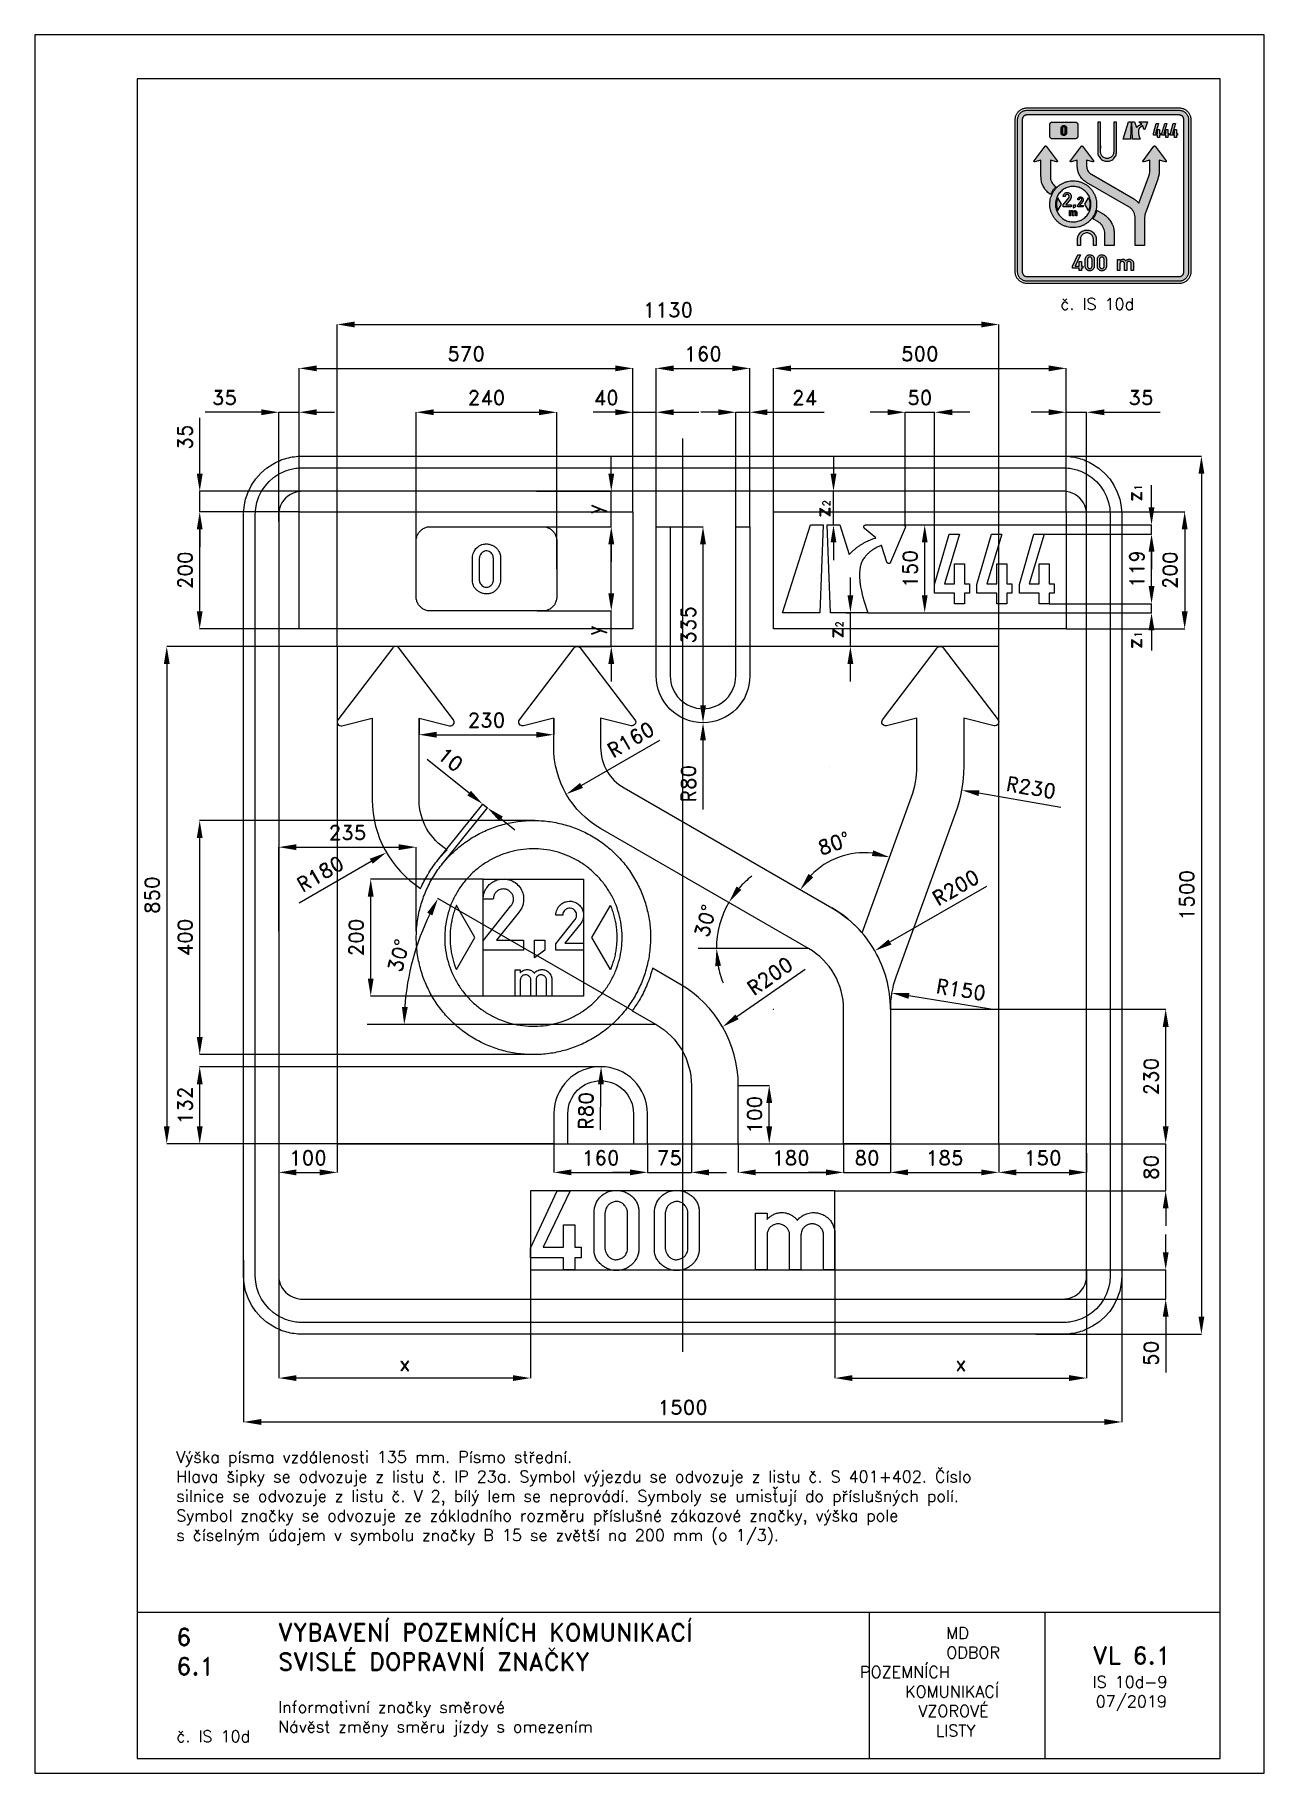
# Paper-space layout 'IS 10d-9' of a CAD drawing. Header units: millimetres. Extents: x 0 to 210, y 0 to 297.
# The model-space entities are those that its viewports show. They can reach past a viewport. Long polylines and large blocks are cut down to what shows.
import ezdxf

# ---------------------------------------------------------------- set-up
doc = ezdxf.new("R2010")
doc.units = ezdxf.units.MM
doc.header["$LTSCALE"] = 5
doc.linetypes.add('ČERCHOVANÁX2', pattern=[2, 1, -0.5, 0, -0.5])
doc.linetypes.add('ČÁRKOVANÁX2', pattern=[1.5, 1, -0.5])
for name, color, linetype in [('Kóty', 2, 'Continuous'), ('Rozpiska', 7, 'Continuous'), ('Značka', 7, 'Continuous')]:
    doc.layers.add(name, color=color, linetype=linetype)
doc.layers.add('Rámeček', color=6, linetype='Continuous', plot=False)
doc.styles.get("Standard").update_dxf_attribs({"font": 'romand.shx', "height": 25})
doc.dimstyles.get("Standard").update_dxf_attribs({"dimtxt": 25, "dimasz": 30, "dimexe": 0.18, "dimexo": 0.0625, "dimgap": 12.5, "dimtad": 1, "dimdec": 0, "dimzin": 0, "dimdsep": 46, "dimtxsty": 'Standard', "dimcen": 0.09, "dimadec": 0, "dimazin": 0, "dimtfac": 1, "dimtdec": 0, "dimtofl": 0, "dimtmove": 0, "dimatfit": 3, "dimfxl": 1, "dimtolj": 1, "dimtzin": 0, "dimarcsym": 0})

psp = doc.layouts.new('IS 10d-9')

# ---------------------------------------------------------------- texts
at = {"layer": 'Rozpiska', "color": 7, "attachment_point": 1}
for s, width, gutter_width, heights, insert, char_height in [('\\pi7.71429;č. IS 10d', 30, 125, [0], (167.47, 252), 2), ('Výška písma vzdálenosti 135 mm. Písmo střední.\\PHlava šipky se odvozuje z listu č. IP 23a. Symbol výjezdu se odvozuje z listu č. S 401+402. Číslo{\\H2.11905x; }\\Psilnice se odvozuje z listu č. V 2, bílý lem se neprovádí. Symboly se umisťují do příslušných polí.{\\H1.71032x; }\\PSymbol značky se odvozuje ze základního rozměru příslušné zákazové značky, výška pole {\\H1.59656x; }\\Ps číselným údajem v symbolu značky B 15 se zvětší na 200 mm (o 1/3).{\\H1.82496x; }', 167.386, 100, [0], (24.15, 55.02), 2), ('6', 149.0422, 100, [0], (24.17, 24.77), 3), ('{\\C6;VYBAVENÍ POZEMNÍCH KOMUNIKACÍ\\P}SVISLÉ DOPRAVNÍ ZNAČKY{\\H1.34524x; }', 149.0422, 100, [0], (41.56, 25.56), 3), ('\\pi14.7414;{\\C6;MD\\P\\pi2.36044;}ODBOR POZEMNÍCH{\\H1.57143x; }\\P\\pi7.69378;KOMUNIKACÍ{\\H1.5x; }\\P\\pi9.97949;{\\C6;VZOROVÉ\\H1.47619x; \\H0.67742x;\\P\\pi12.93187;LISTY\\H1.26984x; }', 33.1018, 100, [0], (140.95, 24.95), 2), ('\\pi1.03113;{\\H1.5x;\\C6;VL 6.1\\P\\pi1.03109;\\H0.66667x;IS 10d-9\\H1.66666x; \\H0.6x;\\P\\pi1.5549;07/2019\\H1.80159x; }', 16.0623, 100, [0], (179.66, 21.61), 2), ('6.1', 149.0422, 100, [0], (24.17, 19.78), 3), ('{\\C6;Informativní značky směrové\\P}Návěst změny směru jízdy s omezením{\\H1.83333x; }', 149.0422, 100, [0], (41.56, 12.29), 2), ('{\\C6;č. IS 10d}', 18.3305, 100, [2.67], (24.18, 7.3), 2)]:
    psp.add_mtext_dynamic_manual_height_columns(s, width=width, gutter_width=gutter_width, heights=heights, dxfattribs=dict(at, insert=insert, char_height=char_height))

msp = doc.modelspace()

# ---------------------------------------------------------------- texts
at = {"layer": 'Kóty', "char_height": 25, "attachment_point": 5}
for s, insert in [('\\A1;40', (-130.7, 850)), ('\\A1;50', (405, 850))]:
    msp.add_mtext(s, dxfattribs=dict(at, insert=insert))
at = {"layer": 'Kóty', "char_height": 25, "attachment_point": 5, "rotation": 90}
for s, insert, width in [('z{\\H0.5x;1}', (771.6, 686.9), 67.128), ('z{\\H0.5x;2}', (239.1, 660), 21.626), ('z{\\H0.5x;2}', (261.4, 453.2), 21.626)]:
    msp.add_mtext(s, dxfattribs=dict(at, insert=insert, width=width))
at = {"layer": 'Kóty', "char_height": 25, "attachment_point": 5}
for s, insert, rotation in [('\\A1;y', (-147, 659.7), 90), ('\\A1;y', (-147, 452.3), 90), ('z{\\H0.5x;1}', (771.6, 435.7), 90), ('\\A1;R160', (-88.6, 265.7), 30), ('\\A1;R200', (466.5, 13.2), 30), ('\\A1;R80', (-165.3, -368.6), 89.5359)]:
    msp.add_mtext(s, dxfattribs=dict(at, insert=insert, rotation=rotation))

# ---------------------------------------------------------------- blocks, each defined once
blk = doc.blocks.new('*D0')
at = {"layer": 'Defpoints', "color": 0, "transparency": 16777216}
for p in [(-690, -591.3), (-260, -640), (-690, -825)]:
    blk.add_point(p, dxfattribs=at)
at = {"layer": 'Kóty', "color": 0, "lineweight": -2, "transparency": 16777216}
for p, q in [((-690, -591.4), (-690, -825.2)), ((-260, -640), (-260, -825.2)), ((-290, -825), (-660, -825))]:
    blk.add_line(p, q, dxfattribs=at)
at = {"layer": 'Kóty', "color": 0, "transparency": 16777216}
for points in [[(-660, -820), (-660, -830), (-690, -825)], [(-290, -820), (-290, -830), (-260, -825)]]:
    blk.add_solid(points, dxfattribs=at)
at = {"layer": 'Kóty', "color": 0, "transparency": 16777216, "insert": (-475, -800), "char_height": 25, "attachment_point": 5}
blk.add_mtext('\\A1;x', dxfattribs=at)
blk = doc.blocks.new('*D1')
at = {"layer": 'Defpoints', "color": 0, "transparency": 16777216}
for p in [(260, -640), (690, -640), (690, -825)]:
    blk.add_point(p, dxfattribs=at)
at = {"layer": 'Kóty', "color": 0, "lineweight": -2, "transparency": 16777216}
for p, q in [((260, -640), (260, -825.2)), ((690, -640), (690, -825.2)), ((290, -825), (660, -825))]:
    blk.add_line(p, q, dxfattribs=at)
at = {"layer": 'Kóty', "color": 0, "transparency": 16777216}
for points in [[(290, -820), (290, -830), (260, -825)], [(660, -820), (660, -830), (690, -825)]]:
    blk.add_solid(points, dxfattribs=at)
at = {"layer": 'Kóty', "color": 0, "transparency": 16777216, "insert": (475, -800), "char_height": 25, "attachment_point": 5}
blk.add_mtext('\\A1;x', dxfattribs=at)
blk = doc.blocks.new('*D2')
at = {"layer": 'Defpoints', "color": 0, "transparency": 16777216}
for p in [(-532.9, 27.6), (-340.7, 27.6), (-340.7, -172.4)]:
    blk.add_point(p, dxfattribs=at)
at = {"layer": 'Kóty', "color": 0, "lineweight": -2, "transparency": 16777216}
for p, q in [((-340.7, 27.6), (-533, 27.6)), ((-532.9, -142.4), (-532.9, -2.4)), ((-340.7, -172.4), (-533, -172.4))]:
    blk.add_line(p, q, dxfattribs=at)
at = {"layer": 'Kóty', "color": 0, "transparency": 16777216}
for points in [[(-537.9, -2.4), (-527.9, -2.4), (-532.9, 27.6)], [(-537.9, -142.4), (-527.9, -142.4), (-532.9, -172.4)]]:
    blk.add_solid(points, dxfattribs=at)
at = {"layer": 'Kóty', "color": 0, "transparency": 16777216, "insert": (-557.9, -72.4), "char_height": 25, "attachment_point": 5, "rotation": 90}
blk.add_mtext('\\A1;200', dxfattribs=at)
blk = doc.blocks.new('*D3')
at = {"layer": 'Defpoints', "color": 0, "transparency": 16777216}
for p in [(-825, 127.6), (-252.4, 127.6), (-253.9, -272.4)]:
    blk.add_point(p, dxfattribs=at)
at = {"layer": 'Kóty', "color": 0, "lineweight": -2, "transparency": 16777216}
for p, q in [((-252.4, 127.6), (-825.2, 127.6)), ((-825, -242.4), (-825, 97.6)), ((-253.9, -272.4), (-825.2, -272.4))]:
    blk.add_line(p, q, dxfattribs=at)
at = {"layer": 'Kóty', "color": 0, "transparency": 16777216}
for points in [[(-830, 97.6), (-820, 97.6), (-825, 127.6)], [(-830, -242.4), (-820, -242.4), (-825, -272.4)]]:
    blk.add_solid(points, dxfattribs=at)
at = {"layer": 'Kóty', "color": 0, "transparency": 16777216, "insert": (-850, -72.4), "char_height": 25, "attachment_point": 5, "rotation": 90}
blk.add_mtext('\\A1;400', dxfattribs=at)
blk = doc.blocks.new('*D4')
at = {"layer": 'Defpoints', "color": 0, "transparency": 16777216}
for p in [(539.9, -425), (690, -440.7), (690, -473.6)]:
    blk.add_point(p, dxfattribs=at)
at = {"layer": 'Kóty', "color": 0, "lineweight": -2, "transparency": 16777216}
for p, q in [((539.9, -425.1), (539.9, -473.8)), ((690, -440.8), (690, -473.8)), ((569.9, -473.6), (660, -473.6))]:
    blk.add_line(p, q, dxfattribs=at)
at = {"layer": 'Kóty', "color": 0, "transparency": 16777216}
for points in [[(569.9, -468.6), (569.9, -478.6), (539.9, -473.6)], [(660, -468.6), (660, -478.6), (690, -473.6)]]:
    blk.add_solid(points, dxfattribs=at)
at = {"layer": 'Kóty', "color": 0, "transparency": 16777216, "insert": (615, -448.6), "char_height": 25, "attachment_point": 5}
blk.add_mtext('\\A1;150', dxfattribs=at)
blk = doc.blocks.new('*D5')
at = {"layer": 'Defpoints', "color": 0, "transparency": 16777216}
for p in [(94.9, -425), (274.9, -425), (274.9, -473.6)]:
    blk.add_point(p, dxfattribs=at)
at = {"layer": 'Kóty', "color": 0, "lineweight": -2, "transparency": 16777216}
for p, q in [((94.9, -425.1), (94.9, -473.8)), ((274.9, -425.1), (274.9, -473.8)), ((124.9, -473.6), (244.9, -473.6))]:
    blk.add_line(p, q, dxfattribs=at)
at = {"layer": 'Kóty', "color": 0, "transparency": 16777216}
for points in [[(124.9, -468.6), (124.9, -478.6), (94.9, -473.6)], [(244.9, -468.6), (244.9, -478.6), (274.9, -473.6)]]:
    blk.add_solid(points, dxfattribs=at)
at = {"layer": 'Kóty', "color": 0, "transparency": 16777216, "insert": (184.9, -448.6), "char_height": 25, "attachment_point": 5}
blk.add_mtext('\\A1;180', dxfattribs=at)
blk = doc.blocks.new('*D6')
at = {"layer": 'Defpoints', "color": 0, "transparency": 16777216}
for p in [(-450.2, 302.4), (-220.2, 302.4), (-220.2, 274.1)]:
    blk.add_point(p, dxfattribs=at)
at = {"layer": 'Kóty', "color": 0, "lineweight": -2, "transparency": 16777216}
for p, q in [((-450.2, 302.3), (-450.2, 273.9)), ((-220.2, 302.3), (-220.2, 273.9)), ((-420.2, 274.1), (-250.2, 274.1))]:
    blk.add_line(p, q, dxfattribs=at)
at = {"layer": 'Kóty', "color": 0, "transparency": 16777216}
for points in [[(-420.2, 279.1), (-420.2, 269.1), (-450.2, 274.1)], [(-250.2, 279.1), (-250.2, 269.1), (-220.2, 274.1)]]:
    blk.add_solid(points, dxfattribs=at)
at = {"layer": 'Kóty', "color": 0, "transparency": 16777216, "insert": (-335.2, 299.1), "char_height": 25, "attachment_point": 5}
blk.add_mtext('\\A1;230', dxfattribs=at)
blk = doc.blocks.new('*D7')
at = {"layer": 'Defpoints', "color": 0, "transparency": 16777216}
for p in [(-350.2, 162.9), (-506.1, 72.9)]:
    blk.add_point(p, dxfattribs=at)
at = {"layer": 'Kóty', "color": 0, "lineweight": -2, "transparency": 16777216}
for p, q in [((-350.3, 162.9), (-350.1, 162.9)), ((-350.2, 162.8), (-350.2, 163)), ((-654.9, -13), (-532, 57.9))]:
    blk.add_line(p, q, dxfattribs=at)
at = {"layer": 'Kóty', "color": 0, "transparency": 16777216}
blk.add_solid([(-534.5, 62.2), (-529.5, 53.6), (-506.1, 72.9)], dxfattribs=at)
at = {"layer": 'Kóty', "color": 0, "transparency": 16777216, "insert": (-619, 36.6), "char_height": 25, "attachment_point": 5, "rotation": 30}
blk.add_mtext('\\A1;R180', dxfattribs=at)
blk = doc.blocks.new('*D8')
at = {"layer": 'Defpoints', "color": 0, "transparency": 16777216}
for p in [(68.1, -225), (-96, -339.3)]:
    blk.add_point(p, dxfattribs=at)
at = {"layer": 'Kóty', "color": 0, "lineweight": -2, "transparency": 16777216}
for p, q in [((209.2, -126.8), (92.7, -207.9)), ((-96.1, -339.3), (-95.9, -339.3)), ((-96, -339.4), (-96, -339.2))]:
    blk.add_line(p, q, dxfattribs=at)
at = {"layer": 'Kóty', "color": 0, "transparency": 16777216}
blk.add_solid([(89.9, -203.8), (95.6, -212), (68.1, -225)], dxfattribs=at)
at = {"layer": 'Kóty', "color": 0, "transparency": 16777216, "insert": (149, -138.2), "char_height": 25, "attachment_point": 5, "rotation": 34.8562}
blk.add_mtext('\\A1;R200', dxfattribs=at)
blk = doc.blocks.new('*D9')
at = {"layer": 'Defpoints', "color": 0, "transparency": 16777216}
for p in [(94.9, -325), (147.8, -325), (94.9, -425)]:
    blk.add_point(p, dxfattribs=at)
at = {"layer": 'Kóty', "color": 0, "lineweight": -2, "transparency": 16777216}
for p, q in [((95, -325), (148, -325)), ((147.8, -395), (147.8, -355)), ((95, -425), (148, -425))]:
    blk.add_line(p, q, dxfattribs=at)
at = {"layer": 'Kóty', "color": 0, "transparency": 16777216}
for points in [[(142.8, -355), (152.8, -355), (147.8, -325)], [(142.8, -395), (152.8, -395), (147.8, -425)]]:
    blk.add_solid(points, dxfattribs=at)
at = {"layer": 'Kóty', "color": 0, "transparency": 16777216, "insert": (122.8, -375), "char_height": 25, "attachment_point": 5, "rotation": 90}
blk.add_mtext('\\A1;100', dxfattribs=at)
blk = doc.blocks.new('*D10')
at = {"layer": 'Defpoints', "color": 0, "transparency": 16777216}
for p in [(-449.7, -73.8), (-86.2, -197.4), (-538.7, -221.1), (-45.1, -221.1), (-45.1, -221.1)]:
    blk.add_point(p, dxfattribs=at)
at = {"layer": 'Kóty', "color": 0, "lineweight": -2, "transparency": 16777216}
blk.add_line((-86.2, -197.3), (-418.1, -5.7), dxfattribs=at)
blk.add_arc((-45.1, -221.1), 430.6, 153.9926, 176.0074, dxfattribs=at)
at = {"layer": 'Kóty', "color": 0, "transparency": 16777216}
for points in [[(-436.5, -29.9), (-427.7, -34.6), (-418, -5.8)], [(-469.6, -191.3), (-479.6, -190.9), (-475.7, -221.1)]]:
    blk.add_solid(points, dxfattribs=at)
at = {"layer": 'Kóty', "color": 0, "transparency": 16777216, "insert": (-485.2, -103.2), "char_height": 25, "attachment_point": 5, "rotation": 75}
blk.add_mtext('\\A1;30°', dxfattribs=at)
blk = doc.blocks.new('*D11')
at = {"layer": 'Defpoints', "color": 0, "transparency": 16777216}
for p in [(250, 219.3), (476.5, 179.4)]:
    blk.add_point(p, dxfattribs=at)
at = {"layer": 'Kóty', "color": 0, "lineweight": -2, "transparency": 16777216}
for p, q in [((249.9, 219.3), (250.1, 219.3)), ((250, 219.3), (250, 219.4)), ((645.8, 149.6), (506.1, 174.2))]:
    blk.add_line(p, q, dxfattribs=at)
at = {"layer": 'Kóty', "color": 0, "transparency": 16777216}
blk.add_solid([(506.9, 179.1), (505.2, 169.3), (476.5, 179.4)], dxfattribs=at)
at = {"layer": 'Kóty', "color": 0, "transparency": 16777216, "insert": (595, 183.9), "char_height": 25, "attachment_point": 5, "rotation": 350}
blk.add_mtext('\\A1;R230', dxfattribs=at)
blk = doc.blocks.new('*D12')
at = {"layer": 'Defpoints', "color": 0, "transparency": 16777216}
for p in [(354.9, -195), (825, -195), (354.9, -425)]:
    blk.add_point(p, dxfattribs=at)
at = {"layer": 'Kóty', "color": 0, "lineweight": -2, "transparency": 16777216}
for p, q in [((355, -195), (825.2, -195)), ((825, -395), (825, -225)), ((355, -425), (825.2, -425))]:
    blk.add_line(p, q, dxfattribs=at)
at = {"layer": 'Kóty', "color": 0, "transparency": 16777216}
for points in [[(820, -225), (830, -225), (825, -195)], [(820, -395), (830, -395), (825, -425)]]:
    blk.add_solid(points, dxfattribs=at)
at = {"layer": 'Kóty', "color": 0, "transparency": 16777216, "insert": (800, -310), "char_height": 25, "attachment_point": 5, "rotation": 90}
blk.add_mtext('\\A1;230', dxfattribs=at)
blk = doc.blocks.new('*D13')
at = {"layer": 'Defpoints', "color": 0, "transparency": 16777216}
for p in [(354.9, -425), (539.9, -425.1), (539.9, -473.6)]:
    blk.add_point(p, dxfattribs=at)
at = {"layer": 'Kóty', "color": 0, "lineweight": -2, "transparency": 16777216}
for p, q in [((354.9, -425.1), (354.9, -473.8)), ((539.9, -425.1), (539.9, -473.8)), ((384.9, -473.6), (509.9, -473.6))]:
    blk.add_line(p, q, dxfattribs=at)
at = {"layer": 'Kóty', "color": 0, "transparency": 16777216}
for points in [[(384.9, -468.6), (384.9, -478.6), (354.9, -473.6)], [(509.9, -468.6), (509.9, -478.6), (539.9, -473.6)]]:
    blk.add_solid(points, dxfattribs=at)
at = {"layer": 'Kóty', "color": 0, "transparency": 16777216, "insert": (447.4, -448.6), "char_height": 25, "attachment_point": 5}
blk.add_mtext('\\A1;185', dxfattribs=at)
blk = doc.blocks.new('*D14')
at = {"layer": 'Defpoints', "color": 0, "transparency": 16777216}
for p in [(356.9, -167.2), (504.9, -191.5)]:
    blk.add_point(p, dxfattribs=at)
at = {"layer": 'Kóty', "color": 0, "lineweight": -2, "transparency": 16777216}
blk.add_line((526.5, -195), (386.5, -172), dxfattribs=at)
at = {"layer": 'Kóty', "color": 0, "transparency": 16777216}
blk.add_solid([(387.3, -167.1), (385.7, -177), (356.9, -167.2)], dxfattribs=at)
at = {"layer": 'Kóty', "color": 0, "transparency": 16777216, "insert": (475.3, -161.3), "char_height": 25, "attachment_point": 5, "rotation": 350.6762}
blk.add_mtext('\\A1;R150', dxfattribs=at)
blk = doc.blocks.new('*D15')
at = {"layer": 'Defpoints', "color": 0, "transparency": 16777216}
for p in [(-100.2, 183.2), (391, 168), (295.6, 71.7), (254.9, -21.8), (306.4, -64.4)]:
    blk.add_point(p, dxfattribs=at)
at = {"layer": 'Kóty', "color": 0, "lineweight": -2, "transparency": 16777216}
blk.add_arc((310.2, -53.7), 126.3, 83.6434, 136.3566, dxfattribs=at)
at = {"layer": 'Kóty', "color": 0, "transparency": 16777216}
for points in [[(325.4, 76.6), (323.1, 66.9), (353.4, 64.9)], [(222.9, 30.4), (214.9, 36.4), (200.9, 9.4)]]:
    blk.add_solid(points, dxfattribs=at)
at = {"layer": 'Kóty', "color": 0, "transparency": 16777216, "insert": (258.5, 88.4), "char_height": 25, "attachment_point": 5, "rotation": 20}
blk.add_mtext('\\A1;80°', dxfattribs=at)
blk = doc.blocks.new('*D16')
at = {"layer": 'Defpoints', "color": 0, "transparency": 16777216}
for p in [(-690, 825), (-655, 655), (-690, 638.1)]:
    blk.add_point(p, dxfattribs=at)
at = {"layer": 'Kóty', "color": 0, "lineweight": -2, "transparency": 16777216}
for p, q in [((-720, 825), (-815.5, 825)), ((-690, 638.2), (-690, 825.2)), ((-655, 655.1), (-655, 825.2)), ((-625, 825), (-595, 825))]:
    blk.add_line(p, q, dxfattribs=at)
at = {"layer": 'Kóty', "color": 0, "transparency": 16777216}
for points in [[(-720, 830), (-720, 820), (-690, 825)], [(-625, 830), (-625, 820), (-655, 825)]]:
    blk.add_solid(points, dxfattribs=at)
at = {"layer": 'Kóty', "color": 0, "transparency": 16777216, "insert": (-782.7, 850), "char_height": 25, "attachment_point": 5}
blk.add_mtext('\\A1;35', dxfattribs=at)
blk = doc.blocks.new('*D17')
at = {"layer": 'Defpoints', "color": 0, "transparency": 16777216}
for p in [(-85, 900), (-655, 655.0625), (-85, 655.0625)]:
    blk.add_point(p, dxfattribs=at)
at = {"layer": 'Kóty', "color": 0, "lineweight": -2, "transparency": 16777216}
for p, q in [((-655, 655.125), (-655, 900.18)), ((-625, 900), (-115, 900)), ((-85, 655.125), (-85, 900.18))]:
    blk.add_line(p, q, dxfattribs=at)
at = {"layer": 'Kóty', "color": 0, "transparency": 16777216}
for points in [[(-625, 905), (-625, 895), (-655, 900)], [(-115, 905), (-115, 895), (-85, 900)]]:
    blk.add_solid(points, dxfattribs=at)
at = {"layer": 'Kóty', "color": 0, "transparency": 16777216, "insert": (-370, 925), "char_height": 25, "attachment_point": 5}
blk.add_mtext('\\A1;570', dxfattribs=at)
blk = doc.blocks.new('*D18')
at = {"layer": 'Defpoints', "color": 0, "transparency": 16777216}
for p in [(-215.2, 825), (-455.2, 557.5), (-215.2, 557.5)]:
    blk.add_point(p, dxfattribs=at)
at = {"layer": 'Kóty', "color": 0, "lineweight": -2, "transparency": 16777216}
for p, q in [((-455.2, 557.6), (-455.2, 825.2)), ((-425.2, 825), (-245.2, 825)), ((-215.2, 557.6), (-215.2, 825.2))]:
    blk.add_line(p, q, dxfattribs=at)
at = {"layer": 'Kóty', "color": 0, "transparency": 16777216}
for points in [[(-425.2, 830), (-425.2, 820), (-455.2, 825)], [(-245.2, 830), (-245.2, 820), (-215.2, 825)]]:
    blk.add_solid(points, dxfattribs=at)
at = {"layer": 'Kóty', "color": 0, "transparency": 16777216, "insert": (-335.2, 850), "char_height": 25, "attachment_point": 5}
blk.add_mtext('\\A1;240', dxfattribs=at)
blk = doc.blocks.new('*D19')
at = {"layer": 'Defpoints', "color": 0, "transparency": 16777216}
for p in [(690, 825), (655, 655), (690, 637.8)]:
    blk.add_point(p, dxfattribs=at)
at = {"layer": 'Kóty', "color": 0, "lineweight": -2, "transparency": 16777216}
for p, q in [((625, 825), (595, 825)), ((655, 655.1), (655, 825.2)), ((690, 637.8), (690, 825.2)), ((720, 825), (815.5, 825))]:
    blk.add_line(p, q, dxfattribs=at)
at = {"layer": 'Kóty', "color": 0, "transparency": 16777216}
for points in [[(625, 830), (625, 820), (655, 825)], [(720, 830), (720, 820), (690, 825)]]:
    blk.add_solid(points, dxfattribs=at)
at = {"layer": 'Kóty', "color": 0, "transparency": 16777216, "insert": (782.7, 850), "char_height": 25, "attachment_point": 5}
blk.add_mtext('\\A1;35', dxfattribs=at)
blk = doc.blocks.new('*D20')
at = {"layer": 'Defpoints', "color": 0, "transparency": 16777216}
for p in [(655, 900), (155, 655), (655, 655)]:
    blk.add_point(p, dxfattribs=at)
at = {"layer": 'Kóty', "color": 0, "lineweight": -2, "transparency": 16777216}
for p, q in [((155, 655.0625), (155, 900.18)), ((185, 900), (625, 900)), ((655, 655.0625), (655, 900.18))]:
    blk.add_line(p, q, dxfattribs=at)
at = {"layer": 'Kóty', "color": 0, "transparency": 16777216}
for points in [[(185, 905), (185, 895), (155, 900)], [(625, 905), (625, 895), (655, 900)]]:
    blk.add_solid(points, dxfattribs=at)
at = {"layer": 'Kóty', "color": 0, "transparency": 16777216, "insert": (405, 925), "char_height": 25, "attachment_point": 5}
blk.add_mtext('\\A1;500', dxfattribs=at)
blk = doc.blocks.new('*D21')
at = {"layer": 'Defpoints', "color": 0, "transparency": 16777216}
for p in [(617.3, 617), (800.8, 617), (626, 498)]:
    blk.add_point(p, dxfattribs=at)
at = {"layer": 'Kóty', "color": 0, "lineweight": -2, "transparency": 16777216}
for p, q in [((617.4, 617), (801, 617)), ((800.8, 528), (800.8, 587)), ((626, 498), (801, 498))]:
    blk.add_line(p, q, dxfattribs=at)
at = {"layer": 'Kóty', "color": 0, "transparency": 16777216}
for points in [[(795.8, 587), (805.8, 587), (800.8, 617)], [(795.8, 528), (805.8, 528), (800.8, 498)]]:
    blk.add_solid(points, dxfattribs=at)
at = {"layer": 'Kóty', "color": 0, "transparency": 16777216, "insert": (775.8, 557.5), "char_height": 25, "attachment_point": 5, "rotation": 90}
blk.add_mtext('\\A1;119', dxfattribs=at)
blk = doc.blocks.new('*D22')
at = {"layer": 'Defpoints', "color": 0, "transparency": 16777216}
for p in [(655, 655), (655, 455), (857.4, 455)]:
    blk.add_point(p, dxfattribs=at)
at = {"layer": 'Kóty', "color": 0, "lineweight": -2, "transparency": 16777216}
for p, q in [((655.1, 655), (857.6, 655)), ((857.4, 625), (857.4, 485)), ((655.1, 455), (857.6, 455))]:
    blk.add_line(p, q, dxfattribs=at)
at = {"layer": 'Kóty', "color": 0, "transparency": 16777216}
for points in [[(852.4, 625), (862.4, 625), (857.4, 655)], [(852.4, 485), (862.4, 485), (857.4, 455)]]:
    blk.add_solid(points, dxfattribs=at)
at = {"layer": 'Kóty', "color": 0, "transparency": 16777216, "insert": (832.4, 555), "char_height": 25, "attachment_point": 5, "rotation": 90}
blk.add_mtext('\\A1;200', dxfattribs=at)
blk = doc.blocks.new('*D23')
at = {"layer": 'Defpoints', "color": 0, "transparency": 16777216}
for p in [(-60.1, -425), (14.9, -425), (-60.1, -473.6)]:
    blk.add_point(p, dxfattribs=at)
at = {"layer": 'Kóty', "color": 0, "lineweight": -2, "transparency": 16777216}
for p, q in [((-60.1, -425.1), (-60.1, -473.8)), ((14.9, -425.1), (14.9, -473.8)), ((-90.1, -473.6), (-120.1, -473.6)), ((44.9, -473.6), (74.9, -473.6))]:
    blk.add_line(p, q, dxfattribs=at)
at = {"layer": 'Kóty', "color": 0, "transparency": 16777216}
for points in [[(-90.1, -468.6), (-90.1, -478.6), (-60.1, -473.6)], [(44.9, -468.6), (44.9, -478.6), (14.9, -473.6)]]:
    blk.add_solid(points, dxfattribs=at)
at = {"layer": 'Kóty', "color": 0, "transparency": 16777216, "insert": (-22.6, -448.6), "char_height": 25, "attachment_point": 5}
blk.add_mtext('\\A1;75', dxfattribs=at)
blk = doc.blocks.new('*D24')
at = {"layer": 'Defpoints', "color": 0, "transparency": 16777216}
for p in [(-825, 690), (-637, 690), (-655, 655)]:
    blk.add_point(p, dxfattribs=at)
at = {"layer": 'Kóty', "color": 0, "lineweight": -2, "transparency": 16777216}
for p, q in [((-825, 720), (-825, 815.5)), ((-637.1, 690), (-825.2, 690)), ((-655.1, 655), (-825.2, 655)), ((-825, 625), (-825, 595))]:
    blk.add_line(p, q, dxfattribs=at)
at = {"layer": 'Kóty', "color": 0, "transparency": 16777216}
for points in [[(-830, 720), (-820, 720), (-825, 690)], [(-830, 625), (-820, 625), (-825, 655)]]:
    blk.add_solid(points, dxfattribs=at)
at = {"layer": 'Kóty', "color": 0, "transparency": 16777216, "insert": (-850, 782.7), "char_height": 25, "attachment_point": 5, "rotation": 90}
blk.add_mtext('\\A1;35', dxfattribs=at)
blk = doc.blocks.new('*D25')
at = {"layer": 'Defpoints', "color": 0, "transparency": 16777216}
for p in [(-825, 655), (-655, 655), (-655, 455)]:
    blk.add_point(p, dxfattribs=at)
at = {"layer": 'Kóty', "color": 0, "lineweight": -2, "transparency": 16777216}
for p, q in [((-655.0625, 655), (-825.18, 655)), ((-825, 485), (-825, 625)), ((-655.0625, 455), (-825.18, 455))]:
    blk.add_line(p, q, dxfattribs=at)
at = {"layer": 'Kóty', "color": 0, "transparency": 16777216}
for points in [[(-830, 625), (-820, 625), (-825, 655)], [(-830, 485), (-820, 485), (-825, 455)]]:
    blk.add_solid(points, dxfattribs=at)
at = {"layer": 'Kóty', "color": 0, "transparency": 16777216, "insert": (-850, 555), "char_height": 25, "attachment_point": 5, "rotation": 90}
blk.add_mtext('\\A1;200', dxfattribs=at)
blk = doc.blocks.new('*D26')
at = {"layer": 'Defpoints', "color": 0, "transparency": 16777216}
for p in [(-590.1, 425), (-881.3, -425), (-590.1, -425)]:
    blk.add_point(p, dxfattribs=at)
at = {"layer": 'Kóty', "color": 0, "lineweight": -2, "transparency": 16777216}
for p, q in [((-590.1, 425), (-881.4, 425)), ((-881.3, 395), (-881.3, -395)), ((-590.1, -425), (-881.4, -425))]:
    blk.add_line(p, q, dxfattribs=at)
at = {"layer": 'Kóty', "color": 0, "transparency": 16777216}
for points in [[(-886.3, 395), (-876.3, 395), (-881.3, 425)], [(-886.3, -395), (-876.3, -395), (-881.3, -425)]]:
    blk.add_solid(points, dxfattribs=at)
at = {"layer": 'Kóty', "color": 0, "transparency": 16777216, "insert": (-906.3, 0), "char_height": 25, "attachment_point": 5, "rotation": 90}
blk.add_mtext('\\A1;850', dxfattribs=at)
blk = doc.blocks.new('*D27')
at = {"layer": 'Defpoints', "color": 0, "transparency": 16777216}
for p in [(260, -640), (650, -690), (825, -690)]:
    blk.add_point(p, dxfattribs=at)
at = {"layer": 'Kóty', "color": 0, "lineweight": -2, "transparency": 16777216}
for p, q in [((825, -610), (825, -580)), ((260, -640), (825.2, -640)), ((650.1, -690), (825.2, -690)), ((825, -720), (825, -815.5))]:
    blk.add_line(p, q, dxfattribs=at)
at = {"layer": 'Kóty', "color": 0, "transparency": 16777216}
for points in [[(820, -610), (830, -610), (825, -640)], [(820, -720), (830, -720), (825, -690)]]:
    blk.add_solid(points, dxfattribs=at)
at = {"layer": 'Kóty', "color": 0, "transparency": 16777216, "insert": (800, -782.7), "char_height": 25, "attachment_point": 5, "rotation": 90}
blk.add_mtext('\\A1;50', dxfattribs=at)
blk = doc.blocks.new('*D28')
at = {"layer": 'Defpoints', "color": 0, "transparency": 16777216}
for p in [(539.9, -425), (825, -425), (260, -505)]:
    blk.add_point(p, dxfattribs=at)
at = {"layer": 'Kóty', "color": 0, "lineweight": -2, "transparency": 16777216}
for p, q in [((825, -395), (825, -365)), ((540, -425), (825.2, -425)), ((260, -505), (825.2, -505)), ((825, -535), (825, -565))]:
    blk.add_line(p, q, dxfattribs=at)
at = {"layer": 'Kóty', "color": 0, "transparency": 16777216}
for points in [[(820, -395), (830, -395), (825, -425)], [(820, -535), (830, -535), (825, -505)]]:
    blk.add_solid(points, dxfattribs=at)
at = {"layer": 'Kóty', "color": 0, "transparency": 16777216, "insert": (800, -465), "char_height": 25, "attachment_point": 5, "rotation": 90}
blk.add_mtext('\\A1;80', dxfattribs=at)
blk = doc.blocks.new('*D29')
at = {"layer": 'Defpoints', "color": 0, "transparency": 16777216}
for p in [(-220.1, -425), (-60.1, -425.1), (-60.1, -473.6)]:
    blk.add_point(p, dxfattribs=at)
at = {"layer": 'Kóty', "color": 0, "lineweight": -2, "transparency": 16777216}
for p, q in [((-220.1, -425.1), (-220.1, -473.8)), ((-60.1, -425.1), (-60.1, -473.8)), ((-190.1, -473.6), (-90.1, -473.6))]:
    blk.add_line(p, q, dxfattribs=at)
at = {"layer": 'Kóty', "color": 0, "transparency": 16777216}
for points in [[(-190.1, -468.6), (-190.1, -478.6), (-220.1, -473.6)], [(-90.1, -468.6), (-90.1, -478.6), (-60.1, -473.6)]]:
    blk.add_solid(points, dxfattribs=at)
at = {"layer": 'Kóty', "color": 0, "transparency": 16777216, "insert": (-140.1, -448.6), "char_height": 25, "attachment_point": 5}
blk.add_mtext('\\A1;160', dxfattribs=at)
blk = doc.blocks.new('*D30')
at = {"layer": 'Defpoints', "color": 0, "transparency": 16777216}
for p in [(-825, -293), (-140.1, -293), (-220.1, -425.1)]:
    blk.add_point(p, dxfattribs=at)
at = {"layer": 'Kóty', "color": 0, "lineweight": -2, "transparency": 16777216}
for p, q in [((-140.1, -293), (-825.2, -293)), ((-825, -395.1), (-825, -323)), ((-220.1, -425.1), (-825.2, -425.1))]:
    blk.add_line(p, q, dxfattribs=at)
at = {"layer": 'Kóty', "color": 0, "transparency": 16777216}
for points in [[(-830, -323), (-820, -323), (-825, -293)], [(-830, -395.1), (-820, -395.1), (-825, -425.1)]]:
    blk.add_solid(points, dxfattribs=at)
at = {"layer": 'Kóty', "color": 0, "transparency": 16777216, "insert": (-850, -359), "char_height": 25, "attachment_point": 5, "rotation": 90}
blk.add_mtext('\\A1;132', dxfattribs=at)
blk = doc.blocks.new('*D31')
at = {"layer": 'Defpoints', "color": 0, "transparency": 16777216}
for p in [(-21.3, 629.5), (34.7, 629.5), (34.7, 294.5)]:
    blk.add_point(p, dxfattribs=at)
at = {"layer": 'Kóty', "color": 0, "lineweight": -2, "transparency": 16777216}
for p, q in [((-21.2, 629.5), (34.9, 629.5)), ((34.7, 324.5), (34.7, 599.5)), ((34.7, 294.5), (34.5, 294.5))]:
    blk.add_line(p, q, dxfattribs=at)
at = {"layer": 'Kóty', "color": 0, "transparency": 16777216}
for points in [[(29.7, 599.5), (39.7, 599.5), (34.7, 629.5)], [(29.7, 324.5), (39.7, 324.5), (34.7, 294.5)]]:
    blk.add_solid(points, dxfattribs=at)
at = {"layer": 'Kóty', "color": 0, "transparency": 16777216, "insert": (9.7, 462), "char_height": 25, "attachment_point": 5, "rotation": 90}
blk.add_mtext('\\A1;335', dxfattribs=at)
blk = doc.blocks.new('*D32')
at = {"layer": 'Defpoints', "color": 0, "transparency": 16777216}
for p in [(114.7, 900), (-45.3, 629.5), (114.7, 629.5)]:
    blk.add_point(p, dxfattribs=at)
at = {"layer": 'Kóty', "color": 0, "lineweight": -2, "transparency": 16777216}
for p, q in [((-45.3, 629.6), (-45.3, 900.2)), ((-15.3, 900), (84.7, 900)), ((114.7, 629.6), (114.7, 900.2))]:
    blk.add_line(p, q, dxfattribs=at)
at = {"layer": 'Kóty', "color": 0, "transparency": 16777216}
for points in [[(-15.3, 905), (-15.3, 895), (-45.3, 900)], [(84.7, 905), (84.7, 895), (114.7, 900)]]:
    blk.add_solid(points, dxfattribs=at)
at = {"layer": 'Kóty', "color": 0, "transparency": 16777216, "insert": (34.7, 925), "char_height": 25, "attachment_point": 5}
blk.add_mtext('\\A1;160', dxfattribs=at)
blk = doc.blocks.new('*D33')
at = {"layer": 'Defpoints', "color": 0, "transparency": 16777216}
for p in [(114.7, 825), (90.7, 629.5), (114.7, 629.5)]:
    blk.add_point(p, dxfattribs=at)
at = {"layer": 'Kóty', "color": 0, "lineweight": -2, "transparency": 16777216}
for p, q in [((60.7, 825), (30.7, 825)), ((90.7, 629.6), (90.7, 825.2)), ((114.7, 629.6), (114.7, 825.2)), ((144.7, 825), (241.4, 825))]:
    blk.add_line(p, q, dxfattribs=at)
at = {"layer": 'Kóty', "color": 0, "transparency": 16777216}
for points in [[(60.7, 830), (60.7, 820), (90.7, 825)], [(144.7, 830), (144.7, 820), (114.7, 825)]]:
    blk.add_solid(points, dxfattribs=at)
at = {"layer": 'Kóty', "color": 0, "transparency": 16777216, "insert": (208, 850), "char_height": 25, "attachment_point": 5}
blk.add_mtext('\\A1;24', dxfattribs=at)
blk = doc.blocks.new('*D34')
at = {"layer": 'Defpoints', "color": 0, "transparency": 16777216}
for p in [(-750, -623.5), (750, -623.5), (750, -900)]:
    blk.add_point(p, dxfattribs=at)
at = {"layer": 'Kóty', "color": 0, "lineweight": -2, "transparency": 16777216}
for p, q in [((-750, -623.6), (-750, -900.2)), ((750, -623.6), (750, -900.2)), ((-720, -900), (720, -900))]:
    blk.add_line(p, q, dxfattribs=at)
at = {"layer": 'Kóty', "color": 0, "transparency": 16777216}
for points in [[(-720, -895), (-720, -905), (-750, -900)], [(720, -895), (720, -905), (750, -900)]]:
    blk.add_solid(points, dxfattribs=at)
at = {"layer": 'Kóty', "color": 0, "transparency": 16777216, "insert": (0, -875), "char_height": 25, "attachment_point": 5}
blk.add_mtext('\\A1;1500', dxfattribs=at)
blk = doc.blocks.new('*D35')
at = {"layer": 'Defpoints', "color": 0, "transparency": 16777216}
for p in [(603, 750), (603, -750), (886, -750)]:
    blk.add_point(p, dxfattribs=at)
at = {"layer": 'Kóty', "color": 0, "lineweight": -2, "transparency": 16777216}
for p, q in [((603, 750), (886.2, 750)), ((886, 720), (886, -720)), ((603, -750), (886.2, -750))]:
    blk.add_line(p, q, dxfattribs=at)
at = {"layer": 'Kóty', "color": 0, "transparency": 16777216}
for points in [[(881, 720), (891, 720), (886, 750)], [(881, -720), (891, -720), (886, -750)]]:
    blk.add_solid(points, dxfattribs=at)
at = {"layer": 'Kóty', "color": 0, "transparency": 16777216, "insert": (861, 0), "char_height": 25, "attachment_point": 5, "rotation": 90}
blk.add_mtext('\\A1;1500', dxfattribs=at)
blk = doc.blocks.new('*D36')
at = {"layer": 'Defpoints', "color": 0, "transparency": 16777216}
for p in [(-690, -425.1), (-590.1, -425), (-590.1, -473.6)]:
    blk.add_point(p, dxfattribs=at)
at = {"layer": 'Kóty', "color": 0, "lineweight": -2, "transparency": 16777216}
for p, q in [((-690, -425.1), (-690, -473.8)), ((-590.1, -425.1), (-590.1, -473.8)), ((-660, -473.6), (-620.1, -473.6))]:
    blk.add_line(p, q, dxfattribs=at)
at = {"layer": 'Kóty', "color": 0, "transparency": 16777216}
for points in [[(-660, -468.6), (-660, -478.6), (-690, -473.6)], [(-620.1, -468.6), (-620.1, -478.6), (-590.1, -473.6)]]:
    blk.add_solid(points, dxfattribs=at)
at = {"layer": 'Kóty', "color": 0, "transparency": 16777216, "insert": (-640, -448.6), "char_height": 25, "attachment_point": 5}
blk.add_mtext('\\A1;100', dxfattribs=at)
blk = doc.blocks.new('*D37')
at = {"layer": 'Defpoints', "color": 0, "transparency": 16777216}
for p in [(274.9, -425), (354.9, -425), (354.9, -473.6)]:
    blk.add_point(p, dxfattribs=at)
at = {"layer": 'Kóty', "color": 0, "lineweight": -2, "transparency": 16777216}
for p, q in [((274.9, -425.1), (274.9, -473.8)), ((354.9, -425.1), (354.9, -473.8)), ((244.9, -473.6), (214.9, -473.6)), ((384.9, -473.6), (414.9, -473.6))]:
    blk.add_line(p, q, dxfattribs=at)
at = {"layer": 'Kóty', "color": 0, "transparency": 16777216}
for points in [[(244.9, -468.6), (244.9, -478.6), (274.9, -473.6)], [(384.9, -468.6), (384.9, -478.6), (354.9, -473.6)]]:
    blk.add_solid(points, dxfattribs=at)
at = {"layer": 'Kóty', "color": 0, "transparency": 16777216, "insert": (314.9, -448.6), "char_height": 25, "attachment_point": 5}
blk.add_mtext('\\A1;80', dxfattribs=at)
blk = doc.blocks.new('*D38')
at = {"layer": 'Defpoints', "color": 0, "transparency": 16777216}
for p in [(540, 975), (-590.1, 425), (540, 425)]:
    blk.add_point(p, dxfattribs=at)
at = {"layer": 'Kóty', "color": 0, "lineweight": -2, "transparency": 16777216}
for p, q in [((-590.1, 425.1), (-590.1, 975.2)), ((-560.1, 975), (510, 975)), ((540, 425.1), (540, 975.2))]:
    blk.add_line(p, q, dxfattribs=at)
at = {"layer": 'Kóty', "color": 0, "transparency": 16777216}
for points in [[(-560.1, 980), (-560.1, 970), (-590.1, 975)], [(510, 980), (510, 970), (540, 975)]]:
    blk.add_solid(points, dxfattribs=at)
at = {"layer": 'Kóty', "color": 0, "transparency": 16777216, "insert": (-25.1, 1000), "char_height": 25, "attachment_point": 5}
blk.add_mtext('\\A1;1130', dxfattribs=at)
blk = doc.blocks.new('*D39')
at = {"layer": 'Defpoints', "color": 0, "transparency": 16777216}
for p in [(369.2, 632.5), (413.4, 632.5), (316.3, 482.5)]:
    blk.add_point(p, dxfattribs=at)
at = {"layer": 'Kóty', "color": 0, "lineweight": -2, "transparency": 16777216}
for p, q in [((369.3, 632.5), (413.6, 632.5)), ((413.4, 512.5), (413.4, 602.5)), ((316.4, 482.5), (413.6, 482.5))]:
    blk.add_line(p, q, dxfattribs=at)
at = {"layer": 'Kóty', "color": 0, "transparency": 16777216}
for points in [[(408.4, 602.5), (418.4, 602.5), (413.4, 632.5)], [(408.4, 512.5), (418.4, 512.5), (413.4, 482.5)]]:
    blk.add_solid(points, dxfattribs=at)
at = {"layer": 'Kóty', "color": 0, "transparency": 16777216, "insert": (388.4, 557.5), "char_height": 25, "attachment_point": 5, "rotation": 90}
blk.add_mtext('\\A1;150', dxfattribs=at)
blk = doc.blocks.new('*D40')
at = {"layer": 'Defpoints', "color": 0, "transparency": 16777216}
for p in [(34.7, 374.5), (34.7, 294.5)]:
    blk.add_point(p, dxfattribs=at)
at = {"layer": 'Kóty', "color": 0, "lineweight": -2, "transparency": 16777216}
for p, q in [((34.6, 374.5), (34.8, 374.5)), ((34.7, 374.4), (34.7, 374.6)), ((34.7, 146.4), (34.7, 264.5))]:
    blk.add_line(p, q, dxfattribs=at)
at = {"layer": 'Kóty', "color": 0, "transparency": 16777216}
blk.add_solid([(29.7, 264.5), (39.7, 264.5), (34.7, 294.5)], dxfattribs=at)
at = {"layer": 'Kóty', "color": 0, "transparency": 16777216, "insert": (9.7, 190.5), "char_height": 25, "attachment_point": 5, "rotation": 90}
blk.add_mtext('\\A1;R80', dxfattribs=at)
blk = doc.blocks.new('*D41')
at = {"layer": 'Defpoints', "color": 0, "transparency": 16777216}
for p in [(-140.2, 113.9), (67.2, -37.3), (26.6, -91.1), (214.9, -91.1), (214.9, -91.1)]:
    blk.add_point(p, dxfattribs=at)
at = {"layer": 'Kóty', "color": 0, "lineweight": -2, "transparency": 16777216}
for start, end in [(128.104, 139.052), (190.948, 201.896)]:
    blk.add_arc((214.9, -91.1), 157.2, start, end, dxfattribs=at)
at = {"layer": 'Kóty', "color": 0, "transparency": 16777216}
for points in [[(100.2, 9.1), (92.1, 14.9), (78.7, -12.5)], [(55.6, -121.4), (65.5, -120.5), (57.7, -91.1)]]:
    blk.add_solid(points, dxfattribs=at)
at = {"layer": 'Kóty', "color": 0, "transparency": 16777216, "insert": (38.9, -43.9), "char_height": 25, "attachment_point": 5, "rotation": 75}
blk.add_mtext('\\A1;30°', dxfattribs=at)
blk = doc.blocks.new('*D42')
at = {"layer": 'Defpoints', "color": 0, "transparency": 16777216}
for p in [(-455, 82), (-690, -61.3), (-455, -61.3)]:
    blk.add_point(p, dxfattribs=at)
at = {"layer": 'Kóty', "color": 0, "lineweight": -2, "transparency": 16777216}
for p, q in [((-690, -61.3), (-690, 82.1)), ((-660, 82), (-485, 82)), ((-455, -61.3), (-455, 82.1))]:
    blk.add_line(p, q, dxfattribs=at)
at = {"layer": 'Kóty', "color": 0, "transparency": 16777216}
for points in [[(-660, 87), (-660, 77), (-690, 82)], [(-485, 87), (-485, 77), (-455, 82)]]:
    blk.add_solid(points, dxfattribs=at)
at = {"layer": 'Kóty', "color": 0, "transparency": 16777216, "insert": (-572.5, 107), "char_height": 25, "attachment_point": 5}
blk.add_mtext('\\A1;235', dxfattribs=at)
blk = doc.blocks.new('*D43')
at = {"layer": 'Defpoints', "color": 0, "transparency": 16777216}
for p in [(-341.4, 155.5), (-418.8, 59.2), (-411, 53)]:
    blk.add_point(p, dxfattribs=at)
at = {"layer": 'Kóty', "color": 0, "lineweight": -2, "transparency": 16777216}
for p, q in [((-364.7, 174.3), (-436.3, 231.9)), ((-418.7, 59.3), (-341.2, 155.6)), ((-410.9, 53), (-333.5, 149.3)), ((-310.2, 130.4), (-286.8, 111.6))]:
    blk.add_line(p, q, dxfattribs=at)
at = {"layer": 'Kóty', "color": 0, "transparency": 16777216}
for points in [[(-361.6, 178.2), (-367.9, 170.4), (-341.4, 155.5)], [(-307.1, 134.3), (-313.3, 126.5), (-333.6, 149.2)]]:
    blk.add_solid(points, dxfattribs=at)
at = {"layer": 'Kóty', "color": 0, "transparency": 16777216, "insert": (-396.6, 231.9), "char_height": 25, "attachment_point": 5, "rotation": 321.1897}
blk.add_mtext('\\A1;10', dxfattribs=at)

# ---------------------------------------------------------------- dimensions: what is measured, and where the dimension line sits
at = {"layer": 'Kóty'}
for base, p1, p2, picture, middle in [((540, 975), (-590.1, 425), (540, 425), '*D38', (-25.1, 1000)), ((-85, 900), (-655, 655.1), (-85, 655.1), '*D17', (-370, 925)), ((114.7, 900), (-45.3, 629.5), (114.7, 629.5), '*D32', (34.7, 925)), ((655, 900), (155, 655), (655, 655), '*D20', (405, 925)), ((-690, 825), (-655, 655), (-690, 638.1), '*D16', (-782.7, 850)), ((-215.2, 825), (-455.2, 557.5), (-215.2, 557.5), '*D18', (-335.2, 850)), ((114.7, 825), (90.7, 629.5), (114.7, 629.5), '*D33', (208, 850)), ((690, 825), (655, 655), (690, 637.8), '*D19', (782.7, 850)), ((-220.2, 274.1), (-450.2, 302.4), (-220.2, 302.4), '*D6', (-335.2, 299.1)), ((-455, 82), (-690, -61.3), (-455, -61.3), '*D42', (-572.5, 107)), ((-590.1, -473.6), (-690, -425.1), (-590.1, -425), '*D36', (-640, -448.6)), ((-60.1, -473.6), (-220.1, -425), (-60.1, -425.1), '*D29', (-140.1, -448.6)), ((-60.1, -473.6), (14.9, -425), (-60.1, -425), '*D23', (-22.6, -448.6)), ((274.9, -473.6), (94.9, -425), (274.9, -425), '*D5', (184.9, -448.6)), ((354.9, -473.6), (274.9, -425), (354.9, -425), '*D37', (314.9, -448.6)), ((539.9, -473.6), (354.9, -425), (539.9, -425.1), '*D13', (447.4, -448.6)), ((690, -473.6), (539.9, -425), (690, -440.7), '*D4', (615, -448.6)), ((750, -900), (-750, -623.5), (750, -623.5), '*D34', (0, -875))]:
    dim = msp.add_linear_dim(base=base, p1=p1, p2=p2, dimstyle='Standard', dxfattribs=at)
    dim.commit()
    dim.dimension.update_dxf_attribs({"geometry": picture, "text_midpoint": middle})
for base, p1, p2, picture, middle in [((-825, 690), (-655, 655), (-637, 690), '*D24', (-850, 782.7)), ((886, -750), (603, 750), (603, -750), '*D35', (861, 0)), ((-825, 655), (-655, 455), (-655, 655), '*D25', (-850, 555)), ((857.4, 455), (655, 655), (655, 455), '*D22', (832.4, 555)), ((34.7, 629.5), (34.7, 294.5), (-21.3, 629.5), '*D31', (9.7, 462)), ((413.4, 632.5), (316.3, 482.5), (369.2, 632.5), '*D39', (388.4, 557.5)), ((800.8, 617), (626, 498), (617.3, 617), '*D21', (775.8, 557.5)), ((-881.3, -425), (-590.1, 425), (-590.1, -425), '*D26', (-906.3, 0)), ((-825, 127.6), (-253.9, -272.4), (-252.4, 127.6), '*D3', (-850, -72.4)), ((-532.9, 27.6), (-340.7, -172.4), (-340.7, 27.6), '*D2', (-557.9, -72.4)), ((825, -195), (354.9, -425), (354.9, -195), '*D12', (800, -310)), ((-825, -293), (-220.1, -425.1), (-140.1, -293), '*D30', (-850, -359)), ((147.8, -325), (94.9, -425), (94.9, -325), '*D9', (122.8, -375)), ((825, -425), (260, -505), (539.9, -425), '*D28', (800, -465)), ((825, -690), (260, -640), (650, -690), '*D27', (800, -782.7))]:
    dim = msp.add_linear_dim(base=base, p1=p1, p2=p2, angle=90, dimstyle='Standard', dxfattribs=at)
    dim.commit()
    dim.dimension.update_dxf_attribs({"geometry": picture, "text_midpoint": middle})
for center, mpoint, picture, middle in [((34.7, 374.5), (34.7, 294.5), '*D40', (9.7, 190.5)), ((250, 219.3), (476.5, 179.4), '*D11', (595, 183.9)), ((-350.2, 162.9), (-506.1, 72.9), '*D7', (-619, 36.6)), ((-96, -339.3), (68.1, -225), '*D8', (149, -138.2))]:
    dim = msp.add_radius_dim(center=center, mpoint=mpoint, dimstyle='Standard', dxfattribs=at)
    dim.commit()
    dim.dimension.update_dxf_attribs({"geometry": picture, "text_midpoint": middle})
dim = msp.add_aligned_dim(p1=(-411, 53), p2=(-418.8, 59.2), distance=-123.5, dimstyle='Standard', dxfattribs=at)
dim.commit()
dim.dimension.update_dxf_attribs({"geometry": '*D43', "text_midpoint": (-396.6, 231.9)})
for base, line1, line2, picture, middle in [((295.6, 71.7), ((306.4, -64.4), (391, 168)), ((-100.2, 183.2), (254.9, -21.8)), '*D15', (258.5, 88.4)), ((67.2, -37.3), ((214.9, -91.1), (26.6, -91.1)), ((214.9, -91.1), (-140.2, 113.9)), '*D41', (38.9, -43.9)), ((-449.7, -73.8), ((-45.1, -221.1), (-538.7, -221.1)), ((-86.2, -197.4), (-45.1, -221.1)), '*D10', (-485.2, -103.2))]:
    dim = msp.add_angular_dim_2l(base=base, line1=line1, line2=line2, dimstyle='Standard', dxfattribs=at)
    dim.commit()
    dim.dimension.update_dxf_attribs({"geometry": picture, "text_midpoint": middle})
dim = msp.add_radius_dim(center=(504.9, -191.5), mpoint=(356.9, -167.2), dimstyle='Standard', dxfattribs=at)
dim.commit()
dim.dimension.update_dxf_attribs({"geometry": '*D14', "text_midpoint": (471.3, -185.9), "dimtype": 164})
for base, p1, p2, picture, middle in [((-690, -825), (-260, -640), (-690, -591.3), '*D0', (-475, -800)), ((690, -825), (260, -640), (690, -640), '*D1', (475, -800))]:
    dim = msp.add_linear_dim(base=base, p1=p1, p2=p2, text='x', dimstyle='Standard', dxfattribs=at)
    dim.commit()
    dim.dimension.update_dxf_attribs({"geometry": picture, "text_midpoint": middle})

# ---------------------------------------------------------------- linework, layer by layer
at = {"layer": 'Kóty'}
for p, q in [((-115, 825), (-153.2, 825)), ((-85, 655.2), (-85, 825.2)), ((-45.3, 629.6), (-45.3, 825.2)), ((-15.3, 825), (27.4, 825)), ((350.1, 825), (320.1, 825)), ((380.1, 630.3), (380.1, 825.2)), ((430.3, 518.5), (430.3, 825.2)), ((490.3, 825), (460.3, 825)), ((-122, 720), (-122, 750)), ((257.6, 750), (257.6, 720)), ((-249.8, 690), (-121.8, 690)), ((257.6, 690), (257.7, 690)), ((800.8, 662.5), (800.8, 700.4)), ((-249.8, 629.5), (-121.8, 629.5)), ((257.6, 632.5), (257.7, 632.5)), ((403.7, 632.5), (801, 632.5)), ((-122, 515.5), (-122, 609.8)), ((-122, 599.5), (-122, 569.5)), ((257.6, 602.5), (257.6, 572.5)), ((617.4, 617), (801, 617)), ((800.8, 587), (800.8, 557)), ((286.4, 512.5), (286.4, 542.5)), ((800.8, 528), (800.8, 558)), ((-248.5, 485.5), (-121.8, 485.5)), ((279.9, 482.5), (286.6, 482.5)), ((316.4, 482.5), (801, 482.5)), ((626.1, 498), (801, 498)), ((800.8, 452.5), (800.8, 418.1)), ((-180.2, 425), (-121.8, 425)), ((439.9, 425), (286.2, 425)), ((-122, 395), (-122, 365)), ((286.4, 365), (286.4, 395)), ((-39.4, 264.4), (-172.8, 187.5)), ((518.7, 14.9), (354.1, -80)), ((154.8, -195), (155, -195)), ((154.9, -195.1), (154.9, -194.9)), ((-140.6, -401), (-139.7, -323))]:
    msp.add_line(p, q, dxfattribs=at)
for points in [[(-690, 825), (-655, 825)], [(-85, 825), (-45.3, 825)], [(90.7, 825), (114.7, 825)], [(380.1, 825), (430.3, 825)], [(655, 825), (690, 825)], [(-825, 655), (-825, 690)], [(-122, 629.5), (-122, 690)], [(257.6, 632.5), (257.6, 690)], [(800.8, 617), (800.8, 632.5)], [(-122, 425), (-122, 485.5)], [(286.4, 425), (286.4, 482.5)], [(800.8, 482.5), (800.8, 498)], [(-341.4, 155.5), (-333.6, 149.2)], [(214.9, -91.1), (26.6, -91.1)], [(-45.1, -221.1), (-538.7, -221.1)], [(825, -505), (825, -425)], [(-60.1, -473.6), (14.9, -473.6)], [(274.9, -473.6), (354.9, -473.6)], [(825, -690), (825, -640)]]:
    msp.add_lwpolyline(points, dxfattribs=at)
msp.add_arc((218.2, -92), 160.6, 150.316, 179.684, dxfattribs=at)
for points in [[(-115, 830), (-115, 820), (-85, 825)], [(-15.3, 830), (-15.3, 820), (-45.3, 825)], [(350.1, 830), (350.1, 820), (380.1, 825)], [(460.3, 830), (460.3, 820), (430.3, 825)], [(-127, 720), (-117, 720), (-122, 690)], [(252.6, 720), (262.6, 720), (257.6, 690)], [(795.8, 662.5), (805.8, 662.5), (800.8, 632.5)], [(-127, 599.5), (-117, 599.5), (-122, 629.5)], [(252.6, 602.5), (262.6, 602.5), (257.6, 632.5)], [(795.8, 587), (805.8, 587), (800.8, 617)], [(-127, 515.5), (-117, 515.5), (-122, 485.5)], [(281.4, 512.5), (291.4, 512.5), (286.4, 482.5)], [(795.8, 528), (805.8, 528), (800.8, 498)], [(795.8, 452.5), (805.8, 452.5), (800.8, 482.5)], [(-127, 395), (-117, 395), (-122, 425)], [(281.4, 395), (291.4, 395), (286.4, 425)], [(-175.3, 191.8), (-170.3, 183.2), (-198.7, 172.5)], [(351.6, -75.7), (356.6, -84.3), (328.1, -95)], [(-144.7, -323), (-134.7, -323), (-139.4, -293)]]:
    msp.add_solid(points, dxfattribs=at)
at = {"layer": 'Značka', "color": 6, "linetype": 'ČERCHOVANÁX2', "ltscale": 5}
msp.add_lwpolyline([(0, -780), (0, 780)], dxfattribs=at)
at = {"layer": 'Značka', "color": 5}
for points in [[(-650, -750), (-650.4, -750), (-650.8, -750, -0.032179), (-663.7, -749.1, -0.035424), (-676.4, -746.5, -0.036246), (-688.7, -742.3, -0.034396), (-700.2, -736.5), (-711, -729.3), (-720.7, -720.7), (-729.3, -711), (-736.5, -700.2), (-742.3, -688.7), (-746.5, -676.4), (-749.1, -663.7), (-750, -650.8), (-750, -650.4), (-750, -650), (-750, 650), (-750, 650.4), (-750, 650.8), (-749.1, 663.7), (-746.5, 676.4), (-742.3, 688.7), (-736.5, 700.2), (-729.3, 711), (-720.7, 720.7), (-711, 729.3), (-700.2, 736.5, -0.034051), (-688.6, 742.3, -0.03338), (-676.4, 746.5, -0.034137), (-663.7, 749.1, -0.036748), (-650.8, 750), (-650.4, 750), (-650, 750), (650, 750), (650.4, 750), (650.8, 750, -0.032178), (663.7, 749.1, -0.035432), (676.4, 746.5, -0.036261), (688.7, 742.3, -0.034399), (700.2, 736.5), (711, 729.3), (720.7, 720.7), (729.3, 711), (736.5, 700.2), (742.3, 688.7), (746.5, 676.4), (749.1, 663.7), (750, 650.8), (750, 650.4), (750, 650), (750, -650), (750, -650.4), (750, -650.8), (749.1, -663.7), (746.5, -676.4), (742.3, -688.7), (736.5, -700.2), (729.3, -711), (720.7, -720.7), (711, -729.3), (700.2, -736.5), (688.7, -742.3, -0.033376), (676.4, -746.5, -0.034135), (663.7, -749.1, -0.036747), (650.8, -750), (650.4, -750), (650, -750), (-650, -750)], [(-650, -730), (-650.3, -730), (-650.6, -730, -0.032186), (-661, -729.3, -0.035459), (-671.1, -727.2, -0.036279), (-680.9, -723.8), (-690.2, -719.2), (-698.8, -713.4), (-706.6, -706.6), (-713.4, -698.8), (-719.2, -690.2), (-723.8, -680.9), (-727.2, -671.1), (-729.3, -661), (-730, -650.6), (-730, -650.3), (-730, -650), (-730, 650), (-730, 650.3), (-730, 650.6), (-729.3, 661), (-727.2, 671.1), (-723.9, 680.9), (-719.2, 690.2), (-713.4, 698.8), (-706.6, 706.6), (-698.8, 713.4), (-690.2, 719.2), (-680.9, 723.8, -0.033397), (-671.1, 727.2, -0.034162), (-661, 729.3, -0.036746), (-650.6, 730), (-650.3, 730), (-650, 730), (650, 730), (650.3, 730), (650.6, 730, -0.032185), (661, 729.3, -0.035458), (671.1, 727.2, -0.036271), (680.9, 723.8), (690.2, 719.2), (698.8, 713.4), (706.6, 706.6), (713.4, 698.8), (719.2, 690.2), (723.8, 680.9), (727.2, 671.1), (729.3, 661), (730, 650.6), (730, 650.3), (730, 650), (730, -650), (730, -650.3), (730, -650.6), (729.3, -661), (727.2, -671.1), (723.8, -680.9), (719.2, -690.2), (713.4, -698.8), (706.6, -706.6), (698.8, -713.4), (690.2, -719.2), (680.9, -723.8), (671.1, -727.2, -0.034161), (661, -729.3, -0.03675), (650.6, -730), (650.3, -730), (650, -730), (-650, -730)], [(-650, -690), (650, -690), (650.2, -690), (650.3, -690, 0.032172), (655.5, -689.6, 0.035405), (660.6, -688.6), (665.5, -686.9), (670.1, -684.6), (674.4, -681.7), (678.3, -678.3), (681.7, -674.4), (684.6, -670.1), (686.9, -665.5), (688.6, -660.6), (689.7, -655.5), (690, -650.3), (690, -650.2), (690, -650), (690, 650), (690, 650.2), (690, 650.3), (689.6, 655.5), (688.6, 660.5), (686.9, 665.5), (684.6, 670.1), (681.7, 674.4), (678.3, 678.3), (674.4, 681.7), (670.1, 684.6), (665.5, 686.9), (660.6, 688.6), (655.5, 689.7, 0.036731), (650.3, 690), (650.2, 690), (650, 690), (-650, 690), (-650.2, 690), (-650.3, 690, 0.032172), (-655.5, 689.6, 0.035404), (-660.5, 688.6), (-665.5, 686.9), (-670.1, 684.6), (-674.4, 681.7), (-678.3, 678.3), (-681.7, 674.4), (-684.6, 670.1), (-686.9, 665.5), (-688.6, 660.5), (-689.6, 655.5), (-690, 650.3), (-690, 650.2), (-690, 650), (-690, -650), (-690, -650.2), (-690, -650.3), (-689.6, -655.5), (-688.6, -660.6), (-686.9, -665.5), (-684.6, -670.1), (-681.7, -674.4), (-678.3, -678.3), (-674.4, -681.7), (-670.1, -684.6), (-665.5, -686.9), (-660.5, -688.6), (-655.5, -689.7, 0.036734), (-650.3, -690), (-650.2, -690), (-650, -690)], [(-431.2, 485.5), (-431.3, 485.5), (-431.4, 485.5, -0.03218), (-434.5, 485.7, -0.035443), (-437.5, 486.4, -0.036267), (-440.4, 487.3, -0.034421), (-443.2, 488.7, -0.033721), (-445.8, 490.5, -0.034085), (-448.1, 492.5, -0.034209), (-450.2, 494.9, -0.034229), (-451.9, 497.4, -0.034044), (-453.3, 500.2, -0.033412), (-454.3, 503.2, -0.034127), (-455, 506.2, -0.036745), (-455.2, 509.3), (-455.2, 509.4), (-455.2, 509.5), (-455.2, 605.5), (-455.2, 605.6), (-455.2, 605.7, -0.03218), (-455, 608.8, -0.035443), (-454.3, 611.8, -0.036267), (-453.3, 614.8, -0.034421), (-451.9, 617.6, -0.033721), (-450.2, 620.1, -0.034085), (-448.1, 622.5, -0.034209), (-445.8, 624.5, -0.034229), (-443.2, 626.3, -0.034044), (-440.4, 627.6, -0.033412), (-437.5, 628.6, -0.034127), (-434.5, 629.3, -0.036745), (-431.4, 629.5), (-431.3, 629.5), (-431.2, 629.5), (-239.2, 629.5), (-239.1, 629.5), (-239, 629.5, -0.03218), (-235.9, 629.3, -0.035443), (-232.8, 628.6, -0.036267), (-229.9, 627.7, -0.034421), (-227.1, 626.3, -0.033721), (-224.5, 624.5, -0.034085), (-222.2, 622.5, -0.034209), (-220.1, 620.1, -0.034229), (-218.4, 617.6, -0.034044), (-217, 614.8, -0.033412), (-216, 611.8, -0.034127), (-215.4, 608.8, -0.036745), (-215.2, 605.7), (-215.2, 605.6), (-215.2, 605.5), (-215.2, 509.5), (-215.2, 509.4), (-215.2, 509.3, -0.03218), (-215.4, 506.2, -0.035443), (-216, 503.2, -0.036267), (-217, 500.2, -0.034421), (-218.4, 497.4, -0.033721), (-220.1, 494.9, -0.034085), (-222.2, 492.5, -0.034209), (-224.5, 490.5, -0.034229), (-227.1, 488.7, -0.034044), (-229.9, 487.4, -0.033412), (-232.8, 486.4, -0.034127), (-235.9, 485.7, -0.036745), (-239, 485.5), (-239.1, 485.5), (-239.2, 485.5), (-431.2, 485.5)], [(-431.2, 485.5), (-431.3, 485.5), (-431.4, 485.5, -0.03218), (-434.5, 485.7, -0.035443), (-437.5, 486.4, -0.036267), (-440.4, 487.3, -0.034421), (-443.2, 488.7, -0.033721), (-445.8, 490.5, -0.034085), (-448.1, 492.5, -0.034209), (-450.2, 494.9, -0.034229), (-451.9, 497.4, -0.034044), (-453.3, 500.2, -0.033412), (-454.3, 503.2, -0.034127), (-455, 506.2, -0.036745), (-455.2, 509.3), (-455.2, 509.4), (-455.2, 509.5), (-455.2, 605.5), (-455.2, 605.6), (-455.2, 605.7, -0.03218), (-455, 608.8, -0.035443), (-454.3, 611.8, -0.036267), (-453.3, 614.8, -0.034421), (-451.9, 617.6, -0.033721), (-450.2, 620.1, -0.034085), (-448.1, 622.5, -0.034209), (-445.8, 624.5, -0.034229), (-443.2, 626.3, -0.034044), (-440.4, 627.6, -0.033412), (-437.5, 628.6, -0.034127), (-434.5, 629.3, -0.036745), (-431.4, 629.5), (-431.3, 629.5), (-431.2, 629.5), (-239.2, 629.5), (-239.1, 629.5), (-239, 629.5, -0.03218), (-235.9, 629.3, -0.035443), (-232.8, 628.6, -0.036267), (-229.9, 627.7, -0.034421), (-227.1, 626.3, -0.033721), (-224.5, 624.5, -0.034085), (-222.2, 622.5, -0.034209), (-220.1, 620.1, -0.034229), (-218.4, 617.6, -0.034044), (-217, 614.8, -0.033412), (-216, 611.8, -0.034127), (-215.4, 608.8, -0.036745), (-215.2, 605.7), (-215.2, 605.6), (-215.2, 605.5), (-215.2, 509.5), (-215.2, 509.4), (-215.2, 509.3, -0.03218), (-215.4, 506.2, -0.035443), (-216, 503.2, -0.036267), (-217, 500.2, -0.034421), (-218.4, 497.4, -0.033721), (-220.1, 494.9, -0.034085), (-222.2, 492.5, -0.034209), (-224.5, 490.5, -0.034229), (-227.1, 488.7, -0.034044), (-229.9, 487.4, -0.033412), (-232.8, 486.4, -0.034127), (-235.9, 485.7, -0.036745), (-239, 485.5), (-239.1, 485.5), (-239.2, 485.5), (-431.2, 485.5)], [(252.3, 482.5), (246.8, 632.5), (268.3, 632.5), (284.5, 582, -0.00052), (285, 582.6, -0.00156), (285.6, 583.2, -0.014816), (289.6, 587.2, -0.015522), (293.9, 591, -0.014803), (298.1, 594.4, -0.014248), (302.5, 597.5, -0.014107), (307.1, 600.4, -0.014422), (311.8, 603, -0.011451), (315.7, 605, -0.01096), (319.6, 606.7, -0.012106), (323.9, 608.4, -0.013496), (328.3, 609.9, -0.001887), (329.1, 610.1), (329.9, 610.4), (310.6, 626.6), (310.5, 626.6), (310.5, 626.6, -0.01999), (310.3, 626.9, -0.024538), (310.1, 627.1, -0.024319), (309.9, 627.3, -0.022432), (309.8, 627.6, -0.021674), (309.7, 627.8, -0.022023), (309.6, 628.1, -0.017952), (309.5, 628.3, -0.018176), (309.5, 628.5, -0.019295), (309.4, 628.8, -0.018881), (309.4, 629), (309.4, 629.1), (309.4, 629.1), (309.4, 629.2), (309.4, 629.3, -0.014716), (309.4, 629.5, -0.012851), (309.4, 629.6, -0.029699), (309.5, 630, -0.031453), (309.7, 630.4, -0.041621), (309.9, 630.9, -0.041085), (310.2, 631.3, -0.040527), (310.6, 631.7, -0.04046), (311, 632, -0.032598), (311.3, 632.2, -0.031704), (311.7, 632.3, -0.036133), (312.2, 632.4, -0.041044), (312.6, 632.5), (312.7, 632.5), (312.8, 632.5), (376.9, 632.5), (377, 632.5), (377.1, 632.5, -0.044672), (377.7, 632.4, -0.045657), (378.2, 632.3, -0.042295), (378.7, 632, -0.040554), (379.1, 631.7, -0.039807), (379.5, 631.4, -0.040888), (379.8, 630.9, -0.033174), (380, 630.6, -0.031882), (380.1, 630.2, -0.041625), (380.3, 629.7, -0.045519), (380.3, 629.1), (380.3, 629), (380.3, 628.8), (380.3, 628.7), (380.3, 628.5), (380.2, 628.4), (380.2, 628.3), (380.2, 628.2), (380.1, 628.1), (380.1, 628, -0.014583), (380.1, 627.8), (380.1, 627.8), (380, 627.8), (355.2, 568.7), (355.2, 568.6), (355.2, 568.6, -0.033485), (355, 568.2, -0.034239), (354.7, 567.9, -0.031827), (354.4, 567.6, -0.03043), (354.2, 567.3, -0.029929), (353.8, 567.1, -0.030597), (353.5, 566.9, -0.024866), (353.2, 566.8, -0.024553), (352.9, 566.7, -0.026414), (352.5, 566.6, -0.026849), (352.2, 566.6), (352.1, 566.6), (352.1, 566.6), (352, 566.6), (352, 566.6), (351.8, 566.6), (351.7, 566.6, -0.024469), (351.4, 566.7, -0.025068), (351.1, 566.8, -0.033046), (350.7, 566.9, -0.032638), (350.3, 567.1, -0.032476), (350, 567.3, -0.032798), (349.7, 567.6, -0.026052), (349.5, 567.9, -0.024846), (349.3, 568.1, -0.028123), (349.1, 568.5, -0.032298), (348.9, 568.8), (348.9, 568.8), (348.9, 568.9), (339.3, 597.4), (338.5, 597.1, 0.002386), (337.7, 596.8, 0.022516), (332, 594.3, 0.024405), (326.7, 591.3, 0.023307), (322, 588.2, 0.023929), (317.7, 584.7, 0.024394), (314, 581, 0.027814), (310.6, 577, 0.02282), (308.4, 573.8, 0.023861), (306.4, 570.4, 0.027919), (304.8, 566.7, 0.03533), (303.7, 562.9, 0.005067), (303.5, 562.3), (303.4, 561.6), (303.3, 561.1), (303.2, 560.4), (303, 559.7, 0.020217), (302.4, 554.6, 0.017004), (302.1, 549.4, 0.015133), (302.1, 544, 0.012804), (302.3, 538.6, 0.012178), (302.9, 532.7, 0.011444), (303.8, 526.9, 0.008893), (304.7, 522.1, 0.008026), (305.7, 517.3, 0.008851), (307, 512, 0.009902), (308.5, 506.8), (308.8, 505.9), (309.1, 505), (316.3, 482.5), (252.3, 482.5)], [(-359, 575.2), (-359, 575.9, -0.005947), (-359, 576.7, -0.049019), (-358.4, 581.3, -0.049992), (-357, 585.7, -0.079537), (-353.1, 592, -0.089087), (-347.5, 596.7, -0.059796), (-343.1, 598.8, -0.052018), (-338.4, 599.8, -0.062017), (-332.3, 599.8, -0.0645), (-326.4, 598.2, -0.055438), (-321.8, 596, -0.055485), (-317.9, 592.7, -0.051112), (-315, 589.2, -0.054897), (-312.9, 585.2, -0.045234), (-311.8, 581.8, -0.045981), (-311.3, 578.2, -0.0123), (-311.3, 576.9, -0.004103), (-311.3, 575.7), (-311.3, 539.1), (-311.3, 538.3, -0.006906), (-311.3, 537.6, -0.051777), (-311.9, 533.2, -0.049693), (-313.4, 529, -0.066796), (-316.5, 523.8, -0.065906), (-320.9, 519.5, -0.061099), (-325.6, 516.6, -0.064143), (-330.9, 515, -0.069662), (-337, 514.7, -0.067451), (-342.9, 516, -0.056809), (-347.7, 518.3, -0.049588), (-352, 521.5, -0.048055), (-355.2, 525, -0.06588), (-357.5, 529, -0.054767), (-358.6, 532.7, -0.042362), (-359, 536.6, -0.009254), (-359, 537.8, -0.003103), (-359, 539.1), (-359, 575.2)], [(-347.5, 575.2), (-347.5, 539.1), (-347.5, 538.6, 0.009635), (-347.5, 538.1, 0.07387), (-346.9, 535, 0.059521), (-345.5, 532, 0.070725), (-343.1, 529.1, 0.09458), (-339.9, 527, 0.108402), (-335.7, 526.2, 0.087553), (-331.4, 527, 0.078159), (-328, 528.8, 0.088168), (-325.4, 531.5, 0.061769), (-324.2, 533.8, 0.061186), (-323.5, 536.3, 0.025182), (-323.4, 537.7, 0.008386), (-323.4, 539.1), (-323.4, 575.2, 0.005497), (-323.5, 576.4, 0.016502), (-323.6, 577.5, 0.058317), (-324.4, 580.5, 0.064725), (-325.9, 583.2, 0.088091), (-328.7, 586.1, 0.09789), (-332.4, 587.7, 0.099844), (-336.5, 588, 0.088272), (-340.4, 586.7, 0.074159), (-343.3, 584.7, 0.075675), (-345.5, 582, 0.052597), (-346.6, 579.8, 0.046075), (-347.2, 577.3, 0.014324), (-347.3, 576.3, 0.004786), (-347.5, 575.2)], [(-340.7, -94.1), (-340.7, -77.9), (-293.4, -18.5, 0.004071), (-292.8, -17.6, 0.012139), (-292.1, -16.7, 0.08299), (-289.5, -11.3, 0.094408), (-289, -5.4, 0.092134), (-290.2, 0, 0.08404), (-293.3, 4.6, 0.098137), (-298.6, 8.8, 0.106051), (-305.1, 10.5, 0.106168), (-311.7, 9.7, 0.099954), (-317.5, 6.3, 0.083722), (-321.1, 2.1, 0.091648), (-323, -3, 0.026146), (-323.3, -4.8, 0.008682), (-323.5, -6.7), (-340.7, -6.7, -0.003377), (-340.6, -5.1, -0.010131), (-340.6, -3.5, -0.059422), (-339.1, 3.8, -0.058235), (-336, 10.6, -0.072151), (-330.3, 18, -0.072222), (-322.7, 23.5, -0.061479), (-315.4, 26.5, -0.059941), (-307.6, 27.6, -0.083063), (-296.4, 26.3, -0.087047), (-286.3, 21.4, -0.087765), (-278.2, 13.6, -0.087799), (-273.2, 3.5, -0.068484), (-271.7, -5.1, -0.062422), (-272.4, -13.8, -0.05069), (-274.3, -20.3, -0.061844), (-277.6, -26.1, -0.008353), (-278.2, -27, -0.002783), (-278.9, -27.9), (-318.1, -76.8), (-271.8, -76.8), (-271.8, -94.1), (-340.7, -94.1)], [(-386.6, -126.9), (-355, -72.4), (-386.6, -17.8), (-386.7, -17.9), (-386.7, -18), (-386.9, -18.4), (-387, -18.7), (-387.2, -19.1), (-387.4, -19.6, 0.008441), (-389, -23.9, 0.010131), (-390.5, -28.4, 0.009595), (-391.9, -32.8, 0.006815), (-393.1, -37.3, 0.006632), (-394.1, -41.9, 0.009046), (-395.1, -46.4, 0.009795), (-395.9, -51, 0.008885), (-396.5, -55.6, 0.008869), (-397, -60.3, 0.009745), (-397.3, -64.9, 0.009043), (-397.4, -69.6, 0.006757), (-397.4, -74.2, 0.006755), (-397.3, -78.9, 0.009039), (-397, -83.6, 0.009746), (-396.6, -88.2, 0.008884), (-396, -92.8, 0.00889), (-395.3, -97.4, 0.009763), (-394.4, -102, 0.009034), (-393.3, -106.5, 0.006697), (-392.1, -111, 0.005982), (-390.9, -115.1, 0.007979), (-389.6, -119.1, 0.007189), (-388.5, -122.2, 0.007211), (-387.3, -125.4), (-387, -126.2), (-386.6, -126.9)], [(-216.7, -94.1), (-216.7, -83), (-184.2, -42.1, 0.004071), (-183.8, -41.5, 0.012139), (-183.3, -40.9, 0.08299), (-181.6, -37.2, 0.094408), (-181.2, -33.1, 0.092134), (-182, -29.4, 0.08404), (-184.1, -26.2, 0.098137), (-187.8, -23.4, 0.106051), (-192.2, -22.2, 0.106168), (-196.8, -22.7, 0.099954), (-200.8, -25.1, 0.083722), (-203.3, -28, 0.091648), (-204.6, -31.4, 0.026146), (-204.8, -32.7, 0.008682), (-204.9, -34), (-216.7, -34, -0.003377), (-216.7, -32.9, -0.010131), (-216.6, -31.8, -0.059422), (-215.6, -26.8, -0.058235), (-213.5, -22.1, -0.072151), (-209.6, -17, -0.072222), (-204.3, -13.3, -0.061479), (-199.3, -11.2, -0.059941), (-194, -10.4, -0.083063), (-186.3, -11.3, -0.087047), (-179.3, -14.7, -0.087765), (-173.7, -20.1, -0.087799), (-170.3, -27, -0.068484), (-169.3, -32.9, -0.062422), (-169.8, -38.9, -0.05069), (-171.1, -43.3, -0.061844), (-173.3, -47.3, -0.008353), (-173.8, -47.9, -0.002783), (-174.2, -48.5), (-201.2, -82.2), (-169.3, -82.2), (-169.3, -94.1), (-216.7, -94.1)], [(-123.4, -126.9), (-155, -72.4), (-123.4, -17.8), (-123.3, -17.9), (-123.3, -18), (-123.1, -18.4), (-123, -18.7), (-122.8, -19.1), (-122.6, -19.6, -0.008441), (-121, -23.9, -0.010131), (-119.5, -28.4, -0.009595), (-118.1, -32.8, -0.006815), (-116.9, -37.3, -0.006632), (-115.9, -41.9, -0.009046), (-114.9, -46.4, -0.009795), (-114.1, -51, -0.008885), (-113.5, -55.6, -0.008869), (-113, -60.3, -0.009745), (-112.7, -64.9, -0.009043), (-112.6, -69.6, -0.006757), (-112.6, -74.2, -0.006755), (-112.7, -78.9, -0.009039), (-113, -83.6, -0.009746), (-113.4, -88.2, -0.008884), (-114, -92.8, -0.00889), (-114.7, -97.4, -0.009763), (-115.6, -102, -0.009034), (-116.7, -106.5, -0.006697), (-117.9, -111, -0.005982), (-119.1, -115.1, -0.007979), (-120.4, -119.1, -0.007189), (-121.5, -122.2, -0.007211), (-122.7, -125.4), (-123, -126.2), (-123.4, -126.9)], [(-286.4, -172.4), (-286.4, -127.7), (-277.4, -127.7), (-277.4, -132.6, -0.003192), (-276.9, -132.1, -0.009567), (-276.4, -131.6, -0.0538), (-274, -129.6, -0.054629), (-271.1, -128.2, -0.049773), (-268.4, -127.3, -0.049909), (-265.6, -127.1, -0.044596), (-263.1, -127.3, -0.045347), (-260.7, -127.9, -0.041532), (-258.5, -128.9, -0.034771), (-256.5, -130.2, -0.023454), (-255.3, -131.1, -0.033511), (-254.3, -132.1, -0.015001), (-253.9, -132.7, -0.004979), (-253.4, -133.3, -0.003807), (-252.9, -132.6, -0.011411), (-252.3, -132, -0.072056), (-249, -129.4, -0.066461), (-245, -127.8, -0.035519), (-242.8, -127.3, -0.035837), (-240.6, -127.1, -0.050519), (-237.4, -127.4, -0.049652), (-234.3, -128.3, -0.068284), (-230.4, -130.4, -0.073295), (-227.3, -133.5, -0.056851), (-225.4, -136.4, -0.048832), (-224.2, -139.7, -0.019163), (-223.9, -140.9, -0.025008), (-223.7, -142.1, -0.009364), (-223.7, -142.6), (-223.6, -143.2), (-223.6, -172.4), (-232.6, -172.4), (-232.6, -145), (-232.6, -144.7, 0.007572), (-232.6, -144.3, 0.050214), (-232.9, -142.7, 0.050892), (-233.5, -141.1, 0.067722), (-234.8, -139.2, 0.066947), (-236.5, -137.6, 0.073523), (-238.7, -136.5, 0.074318), (-241.2, -136, 0.080744), (-243.9, -136.3, 0.08067), (-246.4, -137.4, 0.070504), (-248.2, -138.9, 0.07539), (-249.5, -140.8, 0.050747), (-250.1, -142.5, 0.032977), (-250.5, -144.2), (-250.5, -144.4), (-250.5, -144.6), (-250.5, -172.4), (-259.5, -172.4), (-259.5, -144.8), (-259.5, -144.4, 0.009724), (-259.5, -144.1, 0.073755), (-260, -141.8, 0.069017), (-261.2, -139.8, 0.074723), (-262.9, -138, 0.073776), (-265.1, -136.7, 0.089058), (-268.2, -136.1, 0.093654), (-271.3, -136.5, 0.073311), (-273.4, -137.5, 0.071137), (-275.2, -139, 0.077006), (-276.6, -141.3, 0.077985), (-277.3, -143.8, 0.008047), (-277.4, -144.1), (-277.4, -144.5), (-277.4, -172.4), (-286.4, -172.4)], [(-151.4, -544.1, -0.001981), (-151.4, -542.9, -0.005947), (-151.4, -541.7, -0.049019), (-150.5, -534.3, -0.049992), (-148.2, -527.2, -0.079537), (-142, -517, -0.089087), (-132.9, -509.4, -0.059796), (-125.9, -506.2, -0.052018), (-118.3, -504.6, -0.062017), (-108.5, -504.6, -0.0645), (-99, -507, -0.055438), (-91.7, -510.7, -0.055485), (-85.3, -515.9, -0.051112), (-80.6, -521.5, -0.054897), (-77.2, -528, -0.045234), (-75.5, -533.5, -0.045981), (-74.8, -539.3, -0.0123), (-74.8, -541.3, -0.004103), (-74.8, -543.3), (-74.8, -602.1, -0.002302), (-74.8, -603.3, -0.006906), (-74.8, -604.5, -0.051777), (-75.7, -611.5, -0.049693), (-78, -618.2, -0.066796), (-83.1, -626.7, -0.065906), (-90.1, -633.5, -0.061099), (-97.7, -638.2, -0.064143), (-106.2, -640.8, -0.069662), (-116, -641.3, -0.067451), (-125.6, -639.2, -0.056809), (-133.3, -635.5, -0.049588), (-140.1, -630.3, -0.048055), (-145.3, -624.8, -0.06588), (-149, -618.2, -0.054767), (-150.8, -612.3, -0.042362), (-151.4, -606.2, -0.009254), (-151.4, -604.1, -0.003103), (-151.4, -602.1), (-151.4, -544.1)], [(-48.4, -544.1, -0.001981), (-48.4, -542.9, -0.005947), (-48.4, -541.7, -0.049019), (-47.5, -534.3, -0.049992), (-45.2, -527.2, -0.079537), (-39, -517, -0.089087), (-29.8, -509.4, -0.059796), (-22.9, -506.2, -0.052018), (-15.3, -504.6, -0.062017), (-5.5, -504.6, -0.0645), (4, -507, -0.055438), (11.3, -510.7, -0.055485), (17.7, -515.9, -0.051112), (22.4, -521.5, -0.054897), (25.8, -528, -0.045234), (27.5, -533.5, -0.045981), (28.2, -539.3, -0.0123), (28.2, -541.3, -0.004103), (28.2, -543.3), (28.2, -602.1, -0.002302), (28.2, -603.3, -0.006906), (28.2, -604.5, -0.051777), (27.3, -611.5, -0.049693), (25, -618.2, -0.066796), (19.9, -626.7, -0.065906), (12.9, -633.5, -0.061099), (5.3, -638.2, -0.064143), (-3.2, -640.8, -0.069662), (-13, -641.3, -0.067451), (-22.6, -639.2, -0.056809), (-30.3, -635.5, -0.049588), (-37.1, -630.3, -0.048055), (-42.2, -624.8, -0.06588), (-46, -618.2, -0.054767), (-47.8, -612.3, -0.042362), (-48.4, -606.2, -0.009254), (-48.4, -604.1, -0.003103), (-48.4, -602.1), (-48.4, -544.1)], [(-132.9, -544.1), (-132.9, -602.1, 0.003201), (-132.9, -602.9, 0.009635), (-132.9, -603.7, 0.07387), (-131.9, -608.7, 0.059521), (-129.6, -613.4, 0.070725), (-125.8, -618.2, 0.09458), (-120.8, -621.5, 0.108402), (-114, -622.8, 0.087553), (-107.1, -621.5, 0.078159), (-101.6, -618.6, 0.088168), (-97.4, -614.2, 0.061769), (-95.4, -610.5, 0.061186), (-94.4, -606.5, 0.025182), (-94.2, -604.3, 0.008386), (-94.2, -602.1), (-94.2, -544.1, 0.005497), (-94.3, -542.2, 0.016502), (-94.5, -540.3, 0.058317), (-95.8, -535.5, 0.064725), (-98.2, -531.2, 0.088091), (-102.8, -526.6, 0.09789), (-108.7, -523.9, 0.099844), (-115.2, -523.5, 0.088272), (-121.6, -525.5, 0.074159), (-126.2, -528.7, 0.075675), (-129.7, -533.1, 0.052597), (-131.4, -536.7, 0.046075), (-132.4, -540.6, 0.014324), (-132.7, -542.4, 0.004786), (-132.9, -544.1)], [(-29.8, -544.1), (-29.8, -602.1, 0.003201), (-29.9, -602.9, 0.009635), (-29.8, -603.7, 0.07387), (-28.9, -608.7, 0.059521), (-26.6, -613.4, 0.070725), (-22.8, -618.2, 0.09458), (-17.8, -621.5, 0.108402), (-11, -622.8, 0.087553), (-4.1, -621.5, 0.078159), (1.4, -618.6, 0.088168), (5.6, -614.2, 0.061769), (7.6, -610.5, 0.061186), (8.6, -606.5, 0.025182), (8.8, -604.3, 0.008386), (8.8, -602.1), (8.8, -544.1, 0.005497), (8.7, -542.2, 0.016502), (8.5, -540.3, 0.058317), (7.2, -535.5, 0.064725), (4.8, -531.2, 0.088091), (0.2, -526.6, 0.09789), (-5.7, -523.9, 0.099844), (-12.2, -523.5, 0.088272), (-18.6, -525.5, 0.074159), (-23.2, -528.7, 0.075675), (-26.7, -533.1, 0.052597), (-28.4, -536.7, 0.046075), (-29.4, -540.6, 0.014324), (-29.7, -542.4, 0.004786), (-29.8, -544.1)], [(124.6, -640), (124.6, -543.5), (144, -543.5), (144, -554.3, -0.003192), (145, -553.1, -0.009567), (146.1, -551.9, -0.0538), (151.4, -547.6, -0.054629), (157.5, -544.6, -0.049773), (163.3, -542.8, -0.049909), (169.3, -542.3, -0.044596), (174.7, -542.7, -0.045347), (179.9, -544.1, -0.041532), (184.7, -546.2, -0.034771), (189.1, -549, -0.023454), (191.6, -550.9, -0.033511), (193.7, -553.1, -0.015001), (194.8, -554.3, -0.004979), (195.7, -555.6, -0.003807), (196.9, -554.2, -0.011411), (198.1, -552.9, -0.072056), (205.3, -547.3, -0.066461), (213.8, -543.8, -0.035519), (218.5, -542.7, -0.035837), (223.3, -542.3, -0.050519), (230.2, -542.9, -0.049652), (236.9, -544.8, -0.068284), (245.3, -549.3, -0.073295), (252.2, -556, -0.056851), (256.2, -562.4, -0.048832), (258.8, -569.4, -0.019163), (259.4, -572, -0.025008), (259.8, -574.6, -0.009364), (259.9, -575.8, -0.003114), (260, -577), (260, -640), (240.6, -640), (240.6, -580.9), (240.6, -580.2, 0.007572), (240.6, -579.4, 0.050214), (240, -575.8, 0.050892), (238.6, -572.4, 0.067722), (236, -568.3, 0.066947), (232.3, -565, 0.073523), (227.5, -562.6, 0.074318), (222.1, -561.6, 0.080744), (216.2, -562.2, 0.08067), (210.8, -564.6, 0.070504), (206.9, -567.8, 0.07539), (204.2, -571.9, 0.050747), (202.8, -575.4, 0.032977), (202.1, -579.1), (202, -579.6), (202, -580.1), (202, -640), (182.6, -640), (182.6, -580.5, 0.003243), (182.6, -579.7, 0.009724), (182.6, -578.9, 0.073755), (181.4, -574.1, 0.069017), (179, -569.7, 0.074723), (175.3, -565.8, 0.073776), (170.5, -563.1, 0.089058), (163.9, -561.6, 0.093654), (157.2, -562.5, 0.073311), (152.6, -564.7, 0.071137), (148.8, -568, 0.077006), (145.7, -572.8, 0.077985), (144.2, -578.3, 0.008047), (144.1, -579.1, 0.002692), (144, -579.8), (144, -640), (124.6, -640)]]:
    msp.add_lwpolyline(points, format="xyb", dxfattribs=at)
at = {"layer": 'Značka', "color": 6, "linetype": 'ČÁRKOVANÁX2', "ltscale": 2.5}
for points in [[(-655, 455), (-655, 655), (-85, 655), (-85, 455), (-655, 455)], [(155, 455), (155, 655), (655, 655), (655, 455), (155, 455)], [(-340.7, -172.4), (-340.7, 27.6), (-169.3, 27.6), (-169.3, -172.4), (-340.7, -172.4)]]:
    msp.add_lwpolyline(points, dxfattribs=at)
at = {"layer": 'Značka', "color": 5}
for points in [[(90.7, 629.5), (114.7, 629.5), (114.7, 374.5, -0.414214), (34.7, 294.5), (34.7, 294.5, -0.414214), (-45.3, 374.5), (-45.3, 629.5), (-21.3, 629.5), (-21.3, 402.5), (-21.3, 374.5, 0.414214), (34.7, 318.5, 0.414214), (90.7, 374.5), (90.7, 402.5)], [(-402.1, 77.5, -0.261866), (-450.2, 162.9), (-450.2, 302.4), (-398.2, 289.5, 0.707858), (-391.6, 299.6), (-485.1, 422.5, 0.495587), (-495.3, 422.5), (-588.8, 299.6, 0.707858), (-582.1, 289.5), (-530.2, 302.4), (-530.2, 162.9, 0.255053), (-447.6, 11.6, -0.032963), (-435.5, 35, -0.034334), (-420, 57.7, -0.033308)], [(538.6, 299.6, -0.707858), (532, 289.5), (480, 302.4), (480, 219.3, -0.087489), (466.1, 140.7), (363.9, -140.2, 0.093438), (354.9, -195), (354.9, -425), (274.9, -425), (274.9, -195, 0.267949), (214.9, -91.1), (-140.2, 113.9, -0.267949), (-220.2, 252.5), (-220.2, 302.4), (-272.1, 289.5, -0.707858), (-278.8, 299.6), (-185.3, 422.5, -0.495587), (-175.1, 422.5), (-81.6, 299.6, -0.707858), (-88.2, 289.5), (-140.2, 302.4), (-140.2, 252.5, 0.267949), (-100.2, 183.2), (254.9, -21.8, -0.084074), (306.4, -64.4), (391, 168, 0.087489), (400, 219.3), (400, 302.4), (348, 289.5, -0.707858), (341.4, 299.6), (434.9, 422.5, -0.495587), (445.1, 422.5)], [(-86.2, -197.4), (-45.1, -221.1, -0.267949), (14.9, -325), (14.9, -425), (94.9, -425), (94.9, -325, 0.267949), (-5.1, -151.8), (-51.6, -124.9, -0.005965), (-52.9, -129.4, -0.03652), (-61.9, -155.4, -0.034656), (-74.5, -179.8, -0.02605)], [(-196.1, -401), (-196.1, -373, -0.414214), (-140.1, -317, -0.414214), (-84.1, -373), (-84.1, -401), (-84.1, -425), (-60.1, -425), (-60.1, -373, 0.414214), (-140.1, -293), (-140.1, -293, 0.414214), (-220.1, -373), (-220.1, -425), (-196.1, -425)]]:
    msp.add_lwpolyline(points, format="xyb", close=True, dxfattribs=at)
for points in [[(234.3, 482.5), (170.3, 482.5), (218.3, 632.5), (239.8, 632.5), (234.3, 482.5)], [(464.3, 498), (464.3, 516), (430.3, 516), (430.3, 530.9), (454.9, 617), (472.7, 617), (447.3, 532), (464.3, 532), (464.3, 565.9), (481.3, 565.9), (481.3, 532), (489.7, 532), (489.7, 516), (481.3, 516), (481.3, 498), (464.3, 498)], [(536.6, 498), (536.6, 516), (502.6, 516), (502.6, 530.9), (527.2, 617), (545, 617), (519.7, 532), (536.6, 532), (536.6, 565.9), (553.6, 565.9), (553.6, 532), (562.1, 532), (562.1, 516), (553.6, 516), (553.6, 498), (536.6, 498)], [(608.9, 498), (608.9, 516), (575, 516), (575, 530.9), (599.6, 617), (617.3, 617), (592, 532), (608.9, 532), (608.9, 565.9), (626, 565.9), (626, 532), (634.4, 532), (634.4, 516), (626, 516), (626, 498), (608.9, 498)], [(-252.9, -107.1), (-252.9, -76.7), (-235.6, -76.7), (-235.6, -94.1), (-252.9, -107.1)], [(-203.6, -640), (-203.6, -619.6), (-260, -619.6), (-260, -602.8), (-214.2, -505.2), (-192.5, -505.2), (-238.3, -601.5), (-203.6, -601.5), (-203.6, -563), (-184.3, -563.1), (-184.3, -601.5), (-173.3, -601.5), (-173.3, -619.6), (-184.3, -619.6), (-184.3, -640), (-203.6, -640)]]:
    msp.add_lwpolyline(points, dxfattribs=at)
at = {"layer": 'Značka', "color": 6, "linetype": 'ČÁRKOVANÁX2', "ltscale": 2.5}
for points in [[(-590.1, -425), (539.9, -425), (539.9, 425), (-590.1, 425)], [(-260, -640), (260, -640), (260, -505), (-260, -505)]]:
    msp.add_lwpolyline(points, close=True, dxfattribs=at)
at = {"layer": 'Značka', "color": 1}
for points in [[(-55, -72.4), (-55, -73.7), (-55, -75, -0.032167), (-57, -101.1, -0.035723), (-62.5, -126.7, -0.036666), (-71.1, -151.4, -0.034754), (-83.1, -174.6, -0.034039), (-97.9, -196.3, -0.034453), (-115.4, -215.6, -0.034561), (-135.3, -232.7, -0.034427), (-157.3, -246.9, -0.034389), (-180.9, -258.2, -0.034418), (-205.8, -266.2, -0.034423), (-231.5, -271.1, -0.034417), (-257.6, -272.4, -0.034416), (-283.7, -270.4, -0.034417), (-309.3, -264.9, -0.034417), (-334, -256.2, -0.034417), (-357.3, -244.3, -0.034417), (-378.9, -229.5, -0.034417), (-398.3, -211.9, -0.034417), (-415.3, -192.1, -0.034417), (-429.5, -170.1, -0.034417), (-440.8, -146.5, -0.034417), (-448.8, -121.6, -0.034417), (-453.7, -95.9, -0.034417), (-455, -69.8, -0.034417), (-453, -43.7, -0.034417), (-447.5, -18.1, -0.034417), (-438.8, 6.6, -0.034417), (-426.9, 29.9, -0.034417), (-412.1, 51.5, -0.034417), (-394.6, 70.9, -0.034417), (-374.7, 87.9, -0.034417), (-352.7, 102.1, -0.034417), (-329.1, 113.5, -0.034417), (-304.2, 121.5, -0.034417), (-278.5, 126.3, -0.034416), (-252.4, 127.6, -0.034417), (-226.3, 125.6, -0.034418), (-200.7, 120.1, -0.034416), (-176, 111.5, -0.034417), (-152.7, 99.5, -0.034418), (-131.1, 84.7, -0.034406), (-111.7, 67.2, -0.034414), (-94.7, 47.3, -0.034487), (-80.5, 25.3, -0.034419), (-69.2, 1.8, -0.034076), (-61.2, -23.2, -0.032791), (-56.4, -47.6, -0.034265), (-55, -72.4)], [(-103.5, -72.4), (-103.5, -71.4), (-103.5, -70.4, 0.032167), (-105, -50.6, 0.035723), (-109.2, -31.3, 0.036666), (-115.7, -12.5, 0.034754), (-124.8, 5.1, 0.034039), (-136, 21.5, 0.034453), (-149.3, 36.1, 0.034561), (-164.3, 49.1, 0.034427), (-181, 59.8, 0.034389), (-198.8, 68.4, 0.034418), (-217.7, 74.5, 0.034423), (-237.2, 78.1, 0.034417), (-257, 79.1, 0.034416), (-276.8, 77.6, 0.034417), (-296.1, 73.4, 0.034417), (-314.8, 66.9, 0.034417), (-332.5, 57.8, 0.034417), (-348.8, 46.7, 0.034417), (-363.5, 33.3, 0.034417), (-376.5, 18.3, 0.034417), (-387.2, 1.7, 0.034417), (-395.8, -16.2, 0.034417), (-401.9, -35.1, 0.034417), (-405.5, -54.6, 0.034417), (-406.5, -74.4, 0.034417), (-405, -94.1, 0.034417), (-400.8, -113.5, 0.034417), (-394.3, -132.2, 0.034417), (-385.2, -149.9, 0.034417), (-374, -166.2, 0.034417), (-360.7, -180.9, 0.034417), (-345.7, -193.8, 0.034417), (-329, -204.6, 0.034417), (-311.2, -213.2, 0.034417), (-292.3, -219.2, 0.034417), (-272.8, -222.9, 0.034416), (-253, -223.9, 0.034417), (-233.2, -222.4, 0.034418), (-213.9, -218.2, 0.034416), (-195.2, -211.7, 0.034417), (-177.5, -202.6, 0.034418), (-161.2, -191.4, 0.034406), (-146.5, -178.1, 0.034414), (-133.5, -163.1, 0.034487), (-122.8, -146.4, 0.034419), (-114.2, -128.6, 0.034076), (-108.1, -109.7, 0.032791), (-104.6, -91.2, 0.034265), (-103.5, -72.4)]]:
    msp.add_lwpolyline(points, format="xyb", dxfattribs=at)
at = {"layer": 'Značka', "color": 6, "linetype": 'ČÁRKOVANÁX2', "ltscale": 2.5}
msp.add_arc((154.9, -195), 200, 0, 60, dxfattribs=at)
at = {"layer": 'Značka', "color": 1}
msp.add_arc((154.9, -195), 200, 360, 1.1592, dxfattribs=at)

msp.set_redraw_order([(e.dxf.handle, doc.entitydb.next_handle()) for e in msp.query("TEXT MTEXT ATTDEF DIMENSION ARC_DIMENSION")])  # texts and dimensions are drawn at this point

# ---------------------------------------------------------------- hatches: boundary and pattern name
at = {"layer": 'Značka'}
h = psp.add_hatch(color=249, dxfattribs=at)
h.dxf.hatch_style = 1
edge = h.paths.add_edge_path()
edge.add_line((169.47, 254.9), (169.47, 254.9))
edge.add_line((169.47, 254.9), (169.46, 254.9))
edge.add_arc((169.47, 256.51), 1.61, 262.3069, 269.6795, ccw=False)
edge.add_arc((169.45, 256.37), 1.46, 254.202, 262.3216, ccw=False)
edge.add_arc((169.41, 256.34), 1.43, 247.1662, 255.4743, ccw=False)
edge.add_arc((169.44, 256.41), 1.51, 239.2876, 247.1731, ccw=False)
edge.add_arc((169.43, 256.45), 1.54, 232.4424, 240.1679, ccw=False)
edge.add_arc((169.42, 256.44), 1.52, 224.6397, 232.4484, ccw=False)
edge.add_arc((169.41, 256.45), 1.52, 217.5708, 225.4079, ccw=False)
edge.add_arc((169.4, 256.45), 1.52, 209.7386, 217.5803, ccw=False)
edge.add_arc((169.4, 256.47), 1.52, 202.6896, 210.489, ccw=False)
edge.add_arc((169.43, 256.48), 1.55, 195.0381, 202.6928, ccw=False)
edge.add_arc((169.39, 256.49), 1.52, 188.0097, 195.828, ccw=False)
edge.add_arc((169.28, 256.48), 1.41, 179.6098, 188.0273, ccw=False)
edge.add_line((167.87, 256.49), (167.87, 256.49))
edge.add_line((167.87, 256.49), (167.87, 256.5))
edge.add_line((167.87, 256.5), (167.87, 282.5))
edge.add_line((167.87, 282.5), (167.87, 282.51))
edge.add_line((167.87, 282.51), (167.87, 282.51))
edge.add_arc((169.48, 282.5), 1.61, 172.3069, 179.6795, ccw=False)
edge.add_arc((169.34, 282.52), 1.46, 164.202, 172.3216, ccw=False)
edge.add_arc((169.31, 282.56), 1.43, 157.1662, 165.4743, ccw=False)
edge.add_arc((169.38, 282.53), 1.51, 149.2876, 157.1731, ccw=False)
edge.add_arc((169.42, 282.54), 1.54, 142.4424, 150.1679, ccw=False)
edge.add_arc((169.41, 282.55), 1.52, 134.6397, 142.4484, ccw=False)
edge.add_arc((169.42, 282.57), 1.52, 127.5709, 135.4079, ccw=False)
edge.add_arc((169.42, 282.57), 1.52, 119.7386, 127.5803, ccw=False)
edge.add_arc((169.44, 282.57), 1.52, 112.6896, 120.489, ccw=False)
edge.add_arc((169.45, 282.54), 1.55, 105.0381, 112.6928, ccw=False)
edge.add_arc((169.47, 282.58), 1.52, 98.0097, 105.828, ccw=False)
edge.add_arc((169.45, 282.69), 1.41, 89.6098, 98.0273, ccw=False)
edge.add_line((169.46, 284.1), (169.47, 284.1))
edge.add_line((169.47, 284.1), (169.47, 284.1))
edge.add_line((169.47, 284.1), (195.47, 284.1))
edge.add_line((195.47, 284.1), (195.48, 284.1))
edge.add_line((195.48, 284.1), (195.48, 284.1))
edge.add_arc((195.48, 282.49), 1.61, 82.3069, 89.6795, ccw=False)
edge.add_arc((195.5, 282.63), 1.46, 74.202, 82.3216, ccw=False)
edge.add_arc((195.54, 282.66), 1.43, 67.1662, 75.4743, ccw=False)
edge.add_arc((195.51, 282.59), 1.51, 59.2876, 67.1731, ccw=False)
edge.add_arc((195.51, 282.55), 1.54, 52.4424, 60.1679, ccw=False)
edge.add_arc((195.52, 282.56), 1.52, 44.6397, 52.4484, ccw=False)
edge.add_arc((195.54, 282.55), 1.52, 37.5709, 45.4079, ccw=False)
edge.add_arc((195.54, 282.55), 1.52, 29.7386, 37.5803, ccw=False)
edge.add_arc((195.54, 282.53), 1.52, 22.6896, 30.489, ccw=False)
edge.add_arc((195.52, 282.52), 1.55, 15.0381, 22.6928, ccw=False)
edge.add_arc((195.55, 282.51), 1.52, 8.0097, 15.828, ccw=False)
edge.add_arc((195.66, 282.52), 1.41, -0.3902, 8.0273, ccw=False)
edge.add_line((197.07, 282.51), (197.07, 282.51))
edge.add_line((197.07, 282.51), (197.07, 282.5))
edge.add_line((197.07, 282.5), (197.07, 256.5))
edge.add_line((197.07, 256.5), (197.07, 256.49))
edge.add_line((197.07, 256.49), (197.07, 256.49))
edge.add_arc((195.46, 256.5), 1.61, 352.3069, 359.6795, ccw=False)
edge.add_arc((195.61, 256.48), 1.46, 344.202, 352.3216, ccw=False)
edge.add_arc((195.63, 256.44), 1.43, 337.1662, 345.4743, ccw=False)
edge.add_arc((195.56, 256.47), 1.51, 329.2876, 337.1731, ccw=False)
edge.add_arc((195.52, 256.46), 1.54, 322.4424, 330.1679, ccw=False)
edge.add_arc((195.53, 256.45), 1.52, 314.6397, 322.4484, ccw=False)
edge.add_arc((195.52, 256.43), 1.52, 307.5709, 315.4079, ccw=False)
edge.add_arc((195.52, 256.43), 1.52, 299.7386, 307.5803, ccw=False)
edge.add_arc((195.5, 256.43), 1.52, 292.6896, 300.489, ccw=False)
edge.add_arc((195.49, 256.46), 1.55, 285.0381, 292.6928, ccw=False)
edge.add_arc((195.48, 256.42), 1.52, 278.0097, 285.828, ccw=False)
edge.add_arc((195.49, 256.31), 1.41, 269.6098, 278.0273, ccw=False)
edge.add_line((195.48, 254.9), (195.48, 254.9))
edge.add_line((195.48, 254.9), (195.47, 254.9))
edge.add_line((195.47, 254.9), (169.47, 254.9))
edge = h.paths.add_edge_path(flags=16)
edge.add_line((169.47, 255.7), (195.47, 255.7))
edge.add_line((195.47, 255.7), (195.48, 255.7))
edge.add_line((195.48, 255.7), (195.48, 255.7))
edge.add_arc((195.47, 256.51), 0.805, 270.3205, 277.6931)
edge.add_arc((195.48, 256.43), 0.732, 277.6784, 285.798)
edge.add_arc((195.5, 256.42), 0.715, 284.5257, 292.8338)
edge.add_arc((195.49, 256.46), 0.754, 292.8269, 300.7124)
edge.add_arc((195.49, 256.48), 0.769, 299.8321, 307.5576)
edge.add_arc((195.5, 256.47), 0.761, 307.5516, 315.3603)
edge.add_arc((195.51, 256.47), 0.758, 314.5921, 322.4292)
edge.add_arc((195.51, 256.47), 0.758, 322.4197, 330.2614)
edge.add_arc((195.51, 256.48), 0.761, 329.5111, 337.3104)
edge.add_arc((195.49, 256.49), 0.777, 337.3072, 344.9619)
edge.add_arc((195.51, 256.5), 0.761, 344.172, 351.9903)
edge.add_arc((195.57, 256.49), 0.705, 351.9727, 360.3902)
edge.add_line((196.27, 256.49), (196.27, 256.5))
edge.add_line((196.27, 256.5), (196.27, 256.5))
edge.add_line((196.27, 256.5), (196.27, 282.5))
edge.add_line((196.27, 282.5), (196.27, 282.5))
edge.add_line((196.27, 282.5), (196.27, 282.51))
edge.add_arc((195.47, 282.5), 0.805, 0.3205, 7.6931)
edge.add_arc((195.54, 282.51), 0.732, 7.6784, 15.798)
edge.add_arc((195.55, 282.53), 0.715, 14.5257, 22.8338)
edge.add_arc((195.52, 282.52), 0.754, 22.8269, 30.7124)
edge.add_arc((195.5, 282.52), 0.769, 29.8321, 37.5576)
edge.add_arc((195.5, 282.52), 0.761, 37.5516, 45.3603)
edge.add_arc((195.5, 282.53), 0.758, 44.5921, 52.4291)
edge.add_arc((195.5, 282.53), 0.758, 52.4197, 60.2614)
edge.add_arc((195.49, 282.54), 0.761, 59.5111, 67.3104)
edge.add_arc((195.48, 282.52), 0.777, 67.3072, 74.9619)
edge.add_arc((195.48, 282.54), 0.761, 74.172, 81.9903)
edge.add_arc((195.48, 282.59), 0.705, 81.9727, 90.3902)
edge.add_line((195.48, 283.3), (195.48, 283.3))
edge.add_line((195.48, 283.3), (195.47, 283.3))
edge.add_line((195.47, 283.3), (169.47, 283.3))
edge.add_line((169.47, 283.3), (169.47, 283.3))
edge.add_line((169.47, 283.3), (169.47, 283.3))
edge.add_arc((169.47, 282.49), 0.805, 90.3205, 97.6931)
edge.add_arc((169.46, 282.57), 0.732, 97.6784, 105.798)
edge.add_arc((169.44, 282.58), 0.715, 104.5257, 112.8338)
edge.add_arc((169.46, 282.54), 0.754, 112.8269, 120.7124)
edge.add_arc((169.45, 282.52), 0.769, 119.8321, 127.5576)
edge.add_arc((169.45, 282.53), 0.761, 127.5516, 135.3603)
edge.add_arc((169.44, 282.53), 0.758, 134.5921, 142.4291)
edge.add_arc((169.44, 282.53), 0.758, 142.4197, 150.2614)
edge.add_arc((169.44, 282.52), 0.761, 149.511, 157.3104)
edge.add_arc((169.45, 282.51), 0.777, 157.3072, 164.9619)
edge.add_arc((169.43, 282.5), 0.761, 164.172, 171.9903)
edge.add_arc((169.38, 282.51), 0.705, 171.9727, 180.3902)
edge.add_line((168.67, 282.51), (168.67, 282.5))
edge.add_line((168.67, 282.5), (168.67, 282.5))
edge.add_line((168.67, 282.5), (168.67, 256.5))
edge.add_line((168.67, 256.5), (168.67, 256.5))
edge.add_line((168.67, 256.5), (168.67, 256.49))
edge.add_arc((169.48, 256.5), 0.805, 180.3205, 187.6931)
edge.add_arc((169.41, 256.49), 0.732, 187.6784, 195.798)
edge.add_arc((169.39, 256.47), 0.715, 194.5257, 202.8338)
edge.add_arc((169.43, 256.48), 0.754, 202.8269, 210.7124)
edge.add_arc((169.45, 256.48), 0.769, 209.8321, 217.5576)
edge.add_arc((169.44, 256.48), 0.761, 217.5516, 225.3603)
edge.add_arc((169.45, 256.47), 0.758, 224.5921, 232.4292)
edge.add_arc((169.45, 256.47), 0.758, 232.4197, 240.2614)
edge.add_arc((169.46, 256.46), 0.761, 239.511, 247.3104)
edge.add_arc((169.46, 256.48), 0.777, 247.3072, 254.9619)
edge.add_arc((169.47, 256.46), 0.761, 254.172, 261.9903)
edge.add_arc((169.46, 256.41), 0.705, 261.9727, 270.3902)
edge.add_line((169.47, 255.7), (169.47, 255.7))
edge.add_line((169.47, 255.7), (169.47, 255.7))
h = psp.add_hatch(color=249, dxfattribs=at)
h.dxf.hatch_style = 1
edge = h.paths.add_edge_path()
edge.add_arc((179.13, 277.65), 0.47, 140.4475, 141.1652, ccw=False)
edge.add_arc((178.89, 277.85), 0.157, 138.2945, 140.4472, ccw=False)
edge.add_arc((178.86, 277.88), 0.12, 126.9082, 138.1441, ccw=False)
edge.add_arc((178.86, 277.88), 0.12, 115.6931, 126.9411, ccw=False)
edge.add_arc((178.87, 277.88), 0.121, 103.1679, 117.1565, ccw=False)
edge.add_arc((178.87, 277.88), 0.12, 89.1754, 103.218, ccw=False)
edge.add_arc((178.87, 277.88), 0.121, 76.7188, 90.6863, ccw=False)
edge.add_arc((178.87, 277.88), 0.124, 63.1389, 76.7535, ccw=False)
edge.add_arc((178.87, 277.88), 0.121, 53.3119, 64.566, ccw=False)
edge.add_arc((178.88, 277.89), 0.11, 41.0556, 53.3528, ccw=False)
edge.add_arc((178.86, 277.87), 0.138, 39.5029, 41.9549, ccw=False)
edge.add_line((178.97, 277.95), (178.97, 277.95))
edge.add_line((178.97, 277.95), (180.84, 275.49))
edge.add_line((180.84, 275.49), (180.84, 275.49))
edge.add_arc((180.72, 275.4), 0.156, 32.5258, 34.8367, ccw=False)
edge.add_arc((180.75, 275.42), 0.12, 20.3378, 32.3595, ccw=False)
edge.add_arc((180.75, 275.42), 0.12, 8.3262, 20.3803, ccw=False)
edge.add_arc((180.75, 275.41), 0.121, -5.1049, 9.8858, ccw=False)
edge.add_arc((180.75, 275.41), 0.121, 339.9702, 354.9499, ccw=False)
edge.add_arc((180.75, 275.41), 0.121, 326.6493, 341.5982, ccw=False)
edge.add_arc((180.74, 275.41), 0.121, 311.7887, 326.7075, ccw=False)
edge.add_arc((180.74, 275.41), 0.122, 298.371, 313.2111, ccw=False)
edge.add_arc((180.74, 275.41), 0.124, 283.8469, 298.415, ccw=False)
edge.add_arc((180.74, 275.41), 0.12, 273.2646, 285.3297, ccw=False)
edge.add_arc((180.74, 275.4), 0.11, 260.1629, 273.3157, ccw=False)
edge.add_arc((180.74, 275.42), 0.137, 258.4883, 261.1169, ccw=False)
edge.add_line((180.71, 275.29), (180.71, 275.29))
edge.add_line((180.71, 275.29), (179.67, 275.55))
edge.add_line((179.67, 275.55), (179.67, 274.55))
edge.add_arc((185.47, 274.73), 5.81, 181.76, 182.5865)
edge.add_arc((181.6, 274.55), 1.93, 182.5866, 185.0674)
edge.add_arc((181.17, 274.52), 1.5, 185.2658, 198.0558)
edge.add_arc((181.21, 274.53), 1.54, 198.0157, 210.5624)
edge.add_arc((181.19, 274.47), 1.5, 208.8265, 221.7461)
edge.add_arc((181.09, 274.37), 1.35, 221.6791, 235.8714)
edge.add_arc((181.3, 274.63), 1.68, 234.6187, 237.4758)
edge.add_arc((183.11, 277.45), 5.04, 237.4765, 238.4294)
edge.add_line((180.47, 273.16), (187.57, 269.06))
edge.add_arc((180.14, 256.48), 14.62, 59.1703, 59.4333, ccw=False)
edge.add_arc((185.13, 264.85), 4.87, 58.3814, 59.1703, ccw=False)
edge.add_arc((185.73, 265.82), 3.73, 54.1977, 58.3244, ccw=False)
edge.add_arc((185.65, 265.71), 3.86, 50.2149, 54.1989, ccw=False)
edge.add_arc((185.77, 265.8), 3.73, 46.6532, 50.7842, ccw=False)
edge.add_arc((186.02, 266.06), 3.36, 42.0782, 46.6553, ccw=False)
edge.add_arc((185.37, 265.43), 4.26, 41.5877, 42.4901, ccw=False)
edge.add_arc((179, 259.78), 12.78, 41.2868, 41.5876, ccw=False)
edge.add_line((188.6, 268.21), (190.29, 272.86))
edge.add_arc((179.95, 276.5), 10.96, 340.5896, 340.8632)
edge.add_arc((186.86, 274.11), 3.65, 340.8632, 341.6841)
edge.add_arc((187.67, 273.84), 2.79, 341.7434, 346.0366)
edge.add_arc((187.57, 273.86), 2.9, 346.0353, 350.1807)
edge.add_arc((187.68, 273.87), 2.79, 349.5885, 353.8865)
edge.add_arc((187.95, 273.84), 2.52, 353.8841, 358.6459)
edge.add_arc((187.28, 273.88), 3.19, 358.2175, 359.1565)
edge.add_arc((180.89, 273.98), 9.58, 359.1565, 359.4695)
edge.add_line((190.47, 273.89), (190.47, 275.55))
edge.add_line((190.47, 275.55), (189.43, 275.29))
edge.add_line((189.43, 275.29), (189.43, 275.29))
edge.add_arc((189.4, 275.44), 0.156, 279.1479, 281.4588, ccw=False)
edge.add_arc((189.4, 275.41), 0.12, 266.9598, 278.9815, ccw=False)
edge.add_arc((189.4, 275.41), 0.12, 254.9481, 267.0023, ccw=False)
edge.add_arc((189.4, 275.41), 0.121, 241.5171, 256.5078, ccw=False)
edge.add_arc((189.4, 275.41), 0.121, 226.5922, 241.5719, ccw=False)
edge.add_arc((189.4, 275.41), 0.121, 213.2714, 228.2202, ccw=False)
edge.add_arc((189.4, 275.41), 0.121, 198.4107, 213.3295, ccw=False)
edge.add_arc((189.4, 275.41), 0.122, 184.993, 199.8331, ccw=False)
edge.add_arc((189.4, 275.41), 0.124, 170.4689, 185.037, ccw=False)
edge.add_arc((189.4, 275.42), 0.12, 159.8866, 171.9517, ccw=False)
edge.add_arc((189.39, 275.42), 0.11, 146.7849, 159.9377, ccw=False)
edge.add_arc((189.41, 275.41), 0.137, 145.1104, 147.739, ccw=False)
edge.add_arc((189.64, 275.25), 0.412, 144.2336, 145.1101, ccw=False)
edge.add_line((189.3, 275.49), (191.17, 277.95))
edge.add_arc((191.54, 277.65), 0.47, 140.4475, 141.1652, ccw=False)
edge.add_arc((191.3, 277.85), 0.157, 138.2945, 140.4472, ccw=False)
edge.add_arc((191.27, 277.88), 0.12, 126.9082, 138.1441, ccw=False)
edge.add_arc((191.27, 277.88), 0.12, 115.6931, 126.9411, ccw=False)
edge.add_arc((191.27, 277.88), 0.121, 103.1678, 117.1565, ccw=False)
edge.add_arc((191.27, 277.88), 0.12, 89.1754, 103.218, ccw=False)
edge.add_arc((191.27, 277.88), 0.121, 76.7188, 90.6863, ccw=False)
edge.add_arc((191.27, 277.88), 0.124, 63.1389, 76.7536, ccw=False)
edge.add_arc((191.28, 277.88), 0.121, 53.3119, 64.566, ccw=False)
edge.add_arc((191.28, 277.89), 0.11, 41.0556, 53.3528, ccw=False)
edge.add_arc((191.26, 277.87), 0.138, 39.5028, 41.9548, ccw=False)
edge.add_line((191.37, 277.95), (191.37, 277.95))
edge.add_line((191.37, 277.95), (193.24, 275.49))
edge.add_line((193.24, 275.49), (193.25, 275.49))
edge.add_arc((193.12, 275.4), 0.156, 32.5257, 34.8366, ccw=False)
edge.add_arc((193.15, 275.42), 0.12, 20.3378, 32.3595, ccw=False)
edge.add_arc((193.15, 275.42), 0.12, 8.3262, 20.3803, ccw=False)
edge.add_arc((193.15, 275.41), 0.121, -5.1049, 9.8858, ccw=False)
edge.add_arc((193.15, 275.41), 0.121, 339.9702, 354.9499, ccw=False)
edge.add_arc((193.15, 275.41), 0.121, 326.6494, 341.5982, ccw=False)
edge.add_arc((193.15, 275.41), 0.121, 311.7887, 326.7075, ccw=False)
edge.add_arc((193.15, 275.41), 0.122, 298.371, 313.2111, ccw=False)
edge.add_arc((193.14, 275.41), 0.124, 283.8469, 298.4149, ccw=False)
edge.add_arc((193.14, 275.41), 0.12, 273.2646, 285.3297, ccw=False)
edge.add_arc((193.14, 275.4), 0.11, 260.1629, 273.3157, ccw=False)
edge.add_arc((193.15, 275.42), 0.137, 258.4883, 261.1169, ccw=False)
edge.add_line((193.12, 275.29), (193.11, 275.29))
edge.add_line((193.11, 275.29), (192.07, 275.55))
edge.add_line((192.07, 275.55), (192.07, 273.89))
edge.add_arc((175.26, 274.06), 16.81, 359.1368, 359.4104, ccw=False)
edge.add_arc((186.47, 273.89), 5.6, 358.3159, 359.1368, ccw=False)
edge.add_arc((187.79, 273.86), 4.28, 353.9634, 358.2566, ccw=False)
edge.add_arc((187.63, 273.87), 4.44, 349.8194, 353.9648, ccw=False)
edge.add_arc((187.78, 273.8), 4.28, 346.1135, 350.4115, ccw=False)
edge.add_arc((188.19, 273.7), 3.86, 341.3541, 346.1159, ccw=False)
edge.add_arc((187.19, 274), 4.9, 340.8435, 341.7825, ccw=False)
edge.add_arc((177.94, 277.21), 14.7, 340.5305, 340.8435, ccw=False)
edge.add_line((191.8, 272.31), (189.75, 266.7))
edge.add_arc((200.09, 263.06), 10.96, 160.6294, 160.9215)
edge.add_arc((193.19, 265.45), 3.65, 160.9216, 161.798)
edge.add_arc((192.37, 265.72), 2.79, 161.8614, 166.4445)
edge.add_arc((192.47, 265.7), 2.9, 166.4428, 170.8692)
edge.add_arc((192.36, 265.68), 2.79, 170.2372, 174.826)
edge.add_arc((192.09, 265.71), 2.52, 174.8231, 179.9063)
edge.add_arc((192.76, 265.68), 3.19, 179.4492, 180.4519)
edge.add_arc((199.15, 265.73), 9.58, 180.4519, 180.7862)
edge.add_line((189.57, 265.6), (189.57, 261))
edge.add_line((189.57, 261), (187.97, 261))
edge.add_line((187.97, 261), (187.97, 265.6))
edge.add_arc((179.27, 265.33), 8.71, 1.76, 2.5865)
edge.add_arc((185.07, 265.59), 2.9, 2.5866, 5.0674)
edge.add_arc((185.72, 265.64), 2.24, 5.2658, 18.0558)
edge.add_arc((185.66, 265.63), 2.31, 18.0157, 30.5624)
edge.add_arc((185.68, 265.72), 2.24, 28.8265, 41.7461)
edge.add_arc((185.85, 265.87), 2.02, 41.6791, 55.8714)
edge.add_arc((185.52, 265.49), 2.52, 54.6187, 57.4758)
edge.add_arc((182.82, 261.24), 7.55, 57.4765, 58.4294)
edge.add_line((186.77, 267.68), (179.67, 271.78))
edge.add_arc((185.78, 281.65), 11.61, 237.4135, 238.24, ccw=False)
edge.add_arc((181.61, 275.13), 3.87, 234.9326, 237.4134, ccw=False)
edge.add_arc((181.12, 274.4), 2.99, 221.9442, 234.7342, ccw=False)
edge.add_arc((181.18, 274.46), 3.08, 209.4376, 221.9843, ccw=False)
edge.add_arc((181.06, 274.5), 2.99, 198.2539, 211.1735, ccw=False)
edge.add_arc((180.78, 274.41), 2.7, 184.1286, 198.3209, ccw=False)
edge.add_arc((181.43, 274.53), 3.36, 182.5242, 185.3813, ccw=False)
edge.add_arc((188.14, 274.83), 10.07, 181.5706, 182.5235, ccw=False)
edge.add_line((178.07, 274.55), (178.07, 275.55))
edge.add_line((178.07, 275.55), (177.03, 275.29))
edge.add_line((177.03, 275.29), (177.02, 275.29))
edge.add_arc((176.99, 275.44), 0.156, 279.1479, 281.4588, ccw=False)
edge.add_arc((177, 275.41), 0.12, 266.9598, 278.9815, ccw=False)
edge.add_arc((177, 275.41), 0.12, 254.9482, 267.0023, ccw=False)
edge.add_arc((177, 275.41), 0.121, 241.5171, 256.5078, ccw=False)
edge.add_arc((177, 275.41), 0.121, 226.5922, 241.5719, ccw=False)
edge.add_arc((176.99, 275.41), 0.121, 213.2714, 228.2202, ccw=False)
edge.add_arc((176.99, 275.41), 0.121, 198.4108, 213.3295, ccw=False)
edge.add_arc((176.99, 275.41), 0.122, 184.9931, 199.8331, ccw=False)
edge.add_arc((176.99, 275.41), 0.124, 170.4689, 185.037, ccw=False)
edge.add_arc((176.99, 275.42), 0.12, 159.8866, 171.9517, ccw=False)
edge.add_arc((176.98, 275.42), 0.11, 146.7849, 159.9377, ccw=False)
edge.add_arc((177.01, 275.41), 0.137, 145.1105, 147.7391, ccw=False)
edge.add_arc((177.23, 275.25), 0.412, 144.2335, 145.1099, ccw=False)
edge.add_line((176.9, 275.49), (178.77, 277.95))
edge = h.paths.add_edge_path()
edge.add_arc((182.97, 263.3), 11.54, 137.767, 140.4672)
edge.add_arc((176.96, 268.25), 3.75, 140.4524, 148.6981)
edge.add_arc((177, 268.29), 3.76, 149.393, 153.389)
edge.add_arc((183.85, 264.85), 11.43, 153.3842, 154.7046)
edge.add_arc((180.44, 280.37), 12.69, 236.5094, 236.9686, ccw=False)
edge.add_arc((175.77, 273.32), 4.23, 235.1316, 236.5093, ccw=False)
edge.add_arc((175.24, 272.54), 3.29, 221.9008, 234.978, ccw=False)
edge.add_arc((175.34, 272.64), 3.43, 209.2868, 221.9432, ccw=False)
edge.add_arc((175.22, 272.7), 3.35, 198.2526, 211.2144, ccw=False)
edge.add_arc((174.91, 272.6), 3.03, 184.0875, 198.3178, ccw=False)
edge.add_arc((175.64, 272.74), 3.77, 182.5233, 185.3856, ccw=False)
edge.add_arc((183.17, 273.07), 11.31, 181.568, 182.5226, ccw=False)
edge.add_line((171.87, 272.76), (171.87, 275.55))
edge.add_line((171.87, 275.55), (170.83, 275.29))
edge.add_line((170.83, 275.29), (170.82, 275.29))
edge.add_arc((170.79, 275.44), 0.156, 279.1479, 281.4588, ccw=False)
edge.add_arc((170.8, 275.41), 0.12, 266.9598, 278.9815, ccw=False)
edge.add_arc((170.8, 275.41), 0.12, 254.9482, 267.0023, ccw=False)
edge.add_arc((170.8, 275.41), 0.121, 241.5171, 256.5078, ccw=False)
edge.add_arc((170.8, 275.41), 0.121, 226.5922, 241.5719, ccw=False)
edge.add_arc((170.79, 275.41), 0.121, 213.2714, 228.2202, ccw=False)
edge.add_arc((170.79, 275.41), 0.121, 198.4108, 213.3295, ccw=False)
edge.add_arc((170.79, 275.41), 0.122, 184.9931, 199.8331, ccw=False)
edge.add_arc((170.79, 275.41), 0.124, 170.4689, 185.037, ccw=False)
edge.add_arc((170.79, 275.42), 0.12, 159.8866, 171.9517, ccw=False)
edge.add_arc((170.78, 275.42), 0.11, 146.7849, 159.9377, ccw=False)
edge.add_arc((170.81, 275.41), 0.137, 145.1105, 147.7391, ccw=False)
edge.add_arc((171.03, 275.25), 0.412, 144.2335, 145.1099, ccw=False)
edge.add_line((170.7, 275.49), (172.57, 277.95))
edge.add_arc((172.93, 277.65), 0.47, 140.4475, 141.1652, ccw=False)
edge.add_arc((172.69, 277.85), 0.157, 138.2945, 140.4472, ccw=False)
edge.add_arc((172.66, 277.88), 0.12, 126.9082, 138.1441, ccw=False)
edge.add_arc((172.66, 277.88), 0.12, 115.6931, 126.9411, ccw=False)
edge.add_arc((172.67, 277.88), 0.121, 103.1679, 117.1565, ccw=False)
edge.add_arc((172.67, 277.88), 0.12, 89.1754, 103.218, ccw=False)
edge.add_arc((172.67, 277.88), 0.121, 76.7188, 90.6863, ccw=False)
edge.add_arc((172.67, 277.88), 0.124, 63.1389, 76.7536, ccw=False)
edge.add_arc((172.67, 277.88), 0.121, 53.3119, 64.566, ccw=False)
edge.add_arc((172.68, 277.89), 0.11, 41.0556, 53.3528, ccw=False)
edge.add_arc((172.66, 277.87), 0.138, 39.5029, 41.9549, ccw=False)
edge.add_line((172.77, 277.95), (172.77, 277.95))
edge.add_line((172.77, 277.95), (174.64, 275.49))
edge.add_line((174.64, 275.49), (174.64, 275.49))
edge.add_arc((174.52, 275.4), 0.156, 32.5258, 34.8367, ccw=False)
edge.add_arc((174.55, 275.42), 0.12, 20.3378, 32.3595, ccw=False)
edge.add_arc((174.55, 275.42), 0.12, 8.3262, 20.3803, ccw=False)
edge.add_arc((174.55, 275.41), 0.121, -5.1049, 9.8858, ccw=False)
edge.add_arc((174.55, 275.41), 0.121, 339.9702, 354.9499, ccw=False)
edge.add_arc((174.55, 275.41), 0.121, 326.6493, 341.5982, ccw=False)
edge.add_arc((174.54, 275.41), 0.121, 311.7887, 326.7075, ccw=False)
edge.add_arc((174.54, 275.41), 0.122, 298.371, 313.2111, ccw=False)
edge.add_arc((174.54, 275.41), 0.124, 283.8469, 298.415, ccw=False)
edge.add_arc((174.54, 275.41), 0.12, 273.2646, 285.3297, ccw=False)
edge.add_arc((174.54, 275.4), 0.11, 260.1629, 273.3157, ccw=False)
edge.add_arc((174.54, 275.42), 0.137, 258.4883, 261.1169, ccw=False)
edge.add_line((174.51, 275.29), (174.51, 275.29))
edge.add_line((174.51, 275.29), (173.47, 275.55))
edge.add_line((173.47, 275.55), (173.47, 272.76))
edge.add_arc((180.71, 272.98), 7.24, 181.7576, 182.5857)
edge.add_arc((175.88, 272.76), 2.41, 182.5857, 185.0716)
edge.add_arc((175.34, 272.72), 1.87, 185.2744, 198.071)
edge.add_arc((175.4, 272.74), 1.93, 198.0332, 210.5163)
edge.add_arc((175.38, 272.66), 1.87, 208.7687, 221.6878)
edge.add_arc((175.22, 272.52), 1.66, 221.6179, 236.0582)
edge.add_arc((175.48, 272.81), 2.05, 234.758, 237.0598)
edge.add_arc((177.7, 276.25), 6.14, 237.0604, 237.8282)
edge = h.paths.add_edge_path(flags=17)
edge.add_arc((167.15, 275.02), 16.56, 325.1637, 325.8933)
edge.add_arc((176.27, 268.84), 5.55, 325.8946, 328.0766)
edge.add_arc((177.73, 267.93), 3.83, 328.0755, 336.3202)
edge.add_arc((178.37, 267.65), 3.13, 336.2822, 346.3514)
edge.add_arc((177.77, 267.87), 3.77, 345.2334, 345.9445)
edge.add_arc((170.48, 269.7), 11.28, 345.9446, 346.1817)
edge.add_line((181.44, 267), (182.37, 266.46))
edge.add_arc((174.73, 254.12), 14.52, 57.4135, 58.24, ccw=False)
edge.add_arc((179.94, 262.28), 4.84, 54.9326, 57.4134, ccw=False)
edge.add_arc((180.56, 263.18), 3.74, 41.9442, 54.7342, ccw=False)
edge.add_arc((180.49, 263.11), 3.84, 29.4376, 41.9843, ccw=False)
edge.add_arc((180.64, 263.06), 3.74, 18.2539, 31.1735, ccw=False)
edge.add_arc((180.98, 263.18), 3.37, 4.1286, 18.3209, ccw=False)
edge.add_arc((180.17, 263.02), 4.2, 2.5242, 5.3813, ccw=False)
edge.add_arc((171.79, 262.65), 12.59, 1.5706, 2.5235, ccw=False)
edge.add_line((184.37, 263), (184.37, 261))
edge.add_line((184.37, 261), (182.77, 261))
edge.add_line((182.77, 261), (182.77, 263))
edge.add_arc((174.07, 262.73), 8.71, 1.76, 2.5865)
edge.add_arc((179.87, 262.99), 2.9, 2.5866, 5.0674)
edge.add_arc((180.52, 263.04), 2.24, 5.2658, 18.0558)
edge.add_arc((180.46, 263.03), 2.31, 18.0157, 30.5624)
edge.add_arc((180.48, 263.12), 2.24, 28.8265, 41.7461)
edge.add_arc((180.65, 263.27), 2.02, 41.6791, 55.8715)
edge.add_arc((180.32, 262.89), 2.52, 54.6187, 57.4758)
edge.add_arc((177.62, 258.64), 7.55, 57.4765, 58.4294)
edge.add_line((181.57, 265.08), (180.75, 265.55))
edge = h.paths.add_edge_path(flags=17)
edge.add_line((178.59, 261.48), (178.59, 261))
edge.add_line((178.59, 261), (178.11, 261))
edge.add_line((178.11, 261), (178.11, 262.04))
edge.add_arc((183.96, 261.86), 5.85, 177.4099, 178.2298, ccw=False)
edge.add_arc((180.06, 262.04), 1.95, 174.9512, 177.4095, ccw=False)
edge.add_arc((179.61, 262.07), 1.5, 162.0157, 174.7714, ccw=False)
edge.add_arc((179.61, 262.07), 1.5, 149.2124, 162.0711, ccw=False)
edge.add_arc((179.64, 262.11), 1.51, 134.9044, 150.8504, ccw=False)
edge.add_arc((179.66, 262.08), 1.54, 119.3193, 134.9609, ccw=False)
edge.add_arc((179.68, 262.15), 1.5, 108.2071, 121.1258, ccw=False)
edge.add_arc((179.64, 262.27), 1.37, 94.2768, 108.2676, ccw=False)
edge.add_arc((179.7, 261.92), 1.72, 92.5342, 95.3306, ccw=False)
edge.add_arc((179.85, 258.5), 5.15, 91.6012, 92.5337, ccw=False)
edge.add_arc((179.53, 257.79), 5.85, 87.4099, 88.2298, ccw=False)
edge.add_arc((179.7, 261.69), 1.95, 84.9512, 87.4095, ccw=False)
edge.add_arc((179.74, 262.13), 1.5, 72.0157, 84.7714, ccw=False)
edge.add_arc((179.74, 262.14), 1.5, 59.2124, 72.0711, ccw=False)
edge.add_arc((179.78, 262.11), 1.51, 44.9044, 60.8504, ccw=False)
edge.add_arc((179.75, 262.09), 1.54, 29.3193, 44.9609, ccw=False)
edge.add_arc((179.81, 262.07), 1.5, 18.2071, 31.1258, ccw=False)
edge.add_arc((179.94, 262.11), 1.37, 4.2768, 18.2676, ccw=False)
edge.add_arc((179.59, 262.05), 1.72, 2.5342, 5.3306, ccw=False)
edge.add_arc((176.17, 261.9), 5.15, 1.6012, 2.5337, ccw=False)
edge.add_line((181.31, 262.04), (181.31, 261))
edge.add_line((181.31, 261), (180.83, 261))
edge.add_line((180.83, 261), (180.83, 261.48))
edge.add_line((180.83, 261.48), (180.83, 262.04))
edge.add_arc((176.73, 261.91), 4.1, 1.7701, 2.59)
edge.add_arc((179.46, 262.04), 1.37, 2.5903, 5.0494)
edge.add_arc((179.78, 262.06), 1.05, 5.2298, 17.9912)
edge.add_arc((179.77, 262.06), 1.05, 17.9404, 30.7596)
edge.add_arc((179.76, 262.09), 1.06, 29.11, 45.0371)
edge.add_arc((179.75, 262.09), 1.06, 44.9679, 60.8813)
edge.add_arc((179.73, 262.1), 1.06, 59.1614, 75.0539)
edge.add_arc((179.72, 262.1), 1.06, 74.9915, 90.7898)
edge.add_arc((179.7, 262.09), 1.07, 89.2682, 105.0225)
edge.add_arc((179.69, 262.1), 1.06, 104.9517, 120.7728)
edge.add_arc((179.67, 262.08), 1.06, 119.3126, 135.0943)
edge.add_arc((179.69, 262.06), 1.09, 135.0398, 150.5205)
edge.add_arc((179.64, 262.06), 1.06, 148.9576, 161.7739)
edge.add_arc((179.55, 262.08), 0.96, 161.7127, 175.6766)
edge.add_arc((179.79, 262.05), 1.2, 174.6677, 177.4661)
edge.add_arc((182.19, 261.94), 3.6, 177.4666, 178.3997)
edge.add_line((178.59, 262.04), (178.59, 261.48))
edge = h.paths.add_edge_path()
edge.add_line((181.57, 282.09), (181.57, 276.99))
edge.add_arc((187.42, 277.17), 5.85, 181.7702, 182.5901)
edge.add_arc((183.52, 276.99), 1.95, 182.5905, 185.0488)
edge.add_arc((183.07, 276.96), 1.5, 185.2286, 197.9843)
edge.add_arc((183.07, 276.96), 1.5, 197.9289, 210.7876)
edge.add_arc((183.1, 276.92), 1.51, 209.1496, 225.0956)
edge.add_arc((183.12, 276.95), 1.54, 225.0391, 240.6807)
edge.add_arc((183.14, 276.88), 1.5, 238.8742, 251.7929)
edge.add_arc((183.1, 276.76), 1.37, 251.7324, 265.7232)
edge.add_arc((183.16, 277.11), 1.72, 264.6694, 267.4658)
edge.add_arc((183.31, 280.53), 5.15, 267.4663, 268.3988)
edge.add_arc((182.99, 281.24), 5.85, 271.7702, 272.5901)
edge.add_arc((183.16, 277.34), 1.95, 272.5905, 275.0488)
edge.add_arc((183.2, 276.9), 1.5, 275.2286, 287.9843)
edge.add_arc((183.2, 276.89), 1.5, 287.9289, 300.7876)
edge.add_arc((183.23, 276.92), 1.51, 299.1496, 315.0956)
edge.add_arc((183.21, 276.94), 1.54, 315.0391, 330.6807)
edge.add_arc((183.27, 276.96), 1.5, 328.8742, 341.7929)
edge.add_arc((183.39, 276.92), 1.37, 341.7324, 355.7232)
edge.add_arc((183.05, 276.98), 1.72, 354.6694, 357.4658)
edge.add_arc((179.62, 277.13), 5.15, 357.4663, 358.3988)
edge.add_line((184.77, 276.99), (184.77, 282.09))
edge.add_line((184.77, 282.09), (184.29, 282.09))
edge.add_line((184.29, 282.09), (184.29, 276.99))
edge.add_arc((180.19, 277.12), 4.1, 357.41, 358.2299, ccw=False)
edge.add_arc((182.92, 276.99), 1.37, 354.9506, 357.4097, ccw=False)
edge.add_arc((183.23, 276.97), 1.05, 342.0088, 354.7702, ccw=False)
edge.add_arc((183.23, 276.97), 1.05, 329.2404, 342.0596, ccw=False)
edge.add_arc((183.21, 276.94), 1.06, 314.9629, 330.89, ccw=False)
edge.add_arc((183.21, 276.94), 1.06, 299.1187, 315.0321, ccw=False)
edge.add_arc((183.18, 276.93), 1.06, 284.9461, 300.8386, ccw=False)
edge.add_arc((183.18, 276.93), 1.06, 269.2102, 285.0085, ccw=False)
edge.add_arc((183.15, 276.94), 1.07, 254.9775, 270.7318, ccw=False)
edge.add_arc((183.15, 276.93), 1.06, 239.2272, 255.0483, ccw=False)
edge.add_arc((183.13, 276.95), 1.06, 224.9057, 240.6874, ccw=False)
edge.add_arc((183.14, 276.97), 1.09, 209.4795, 224.9602, ccw=False)
edge.add_arc((183.1, 276.97), 1.06, 198.2261, 211.0424, ccw=False)
edge.add_arc((183.01, 276.95), 0.96, 184.3234, 198.2873, ccw=False)
edge.add_arc((183.25, 276.98), 1.2, 182.5339, 185.3323, ccw=False)
edge.add_arc((185.65, 277.09), 3.6, 181.6003, 182.5334, ccw=False)
edge.add_line((182.05, 276.99), (182.05, 282.09))
edge.add_line((182.05, 282.09), (181.57, 282.09))
h.paths.add_polyline_path([(194.65, 279.46), (194.65, 279.82), (193.97, 279.82), (193.97, 280.12), (194.46, 281.84), (194.82, 281.84), (194.31, 280.14), (194.65, 280.14), (194.65, 280.82), (194.99, 280.82), (194.99, 280.14), (195.16, 280.14), (195.16, 279.82), (194.99, 279.82), (194.99, 279.46)])
h.paths.add_polyline_path([(193.2, 279.46), (193.2, 279.82), (192.53, 279.82), (192.53, 280.12), (193.02, 281.84), (193.37, 281.84), (192.87, 280.14), (193.2, 280.14), (193.2, 280.82), (193.55, 280.82), (193.55, 280.14), (193.71, 280.14), (193.71, 279.82), (193.55, 279.82), (193.55, 279.46)])
h.paths.add_polyline_path([(191.76, 279.46), (191.76, 279.82), (191.08, 279.82), (191.08, 280.12), (191.57, 281.84), (191.93, 281.84), (191.42, 280.14), (191.76, 280.14), (191.76, 280.82), (192.1, 280.82), (192.1, 280.14), (192.27, 280.14), (192.27, 279.82), (192.1, 279.82), (192.1, 279.46)])
edge = h.paths.add_edge_path()
edge.add_line((187.52, 279.15), (187.41, 282.15))
edge.add_line((187.41, 282.15), (187.84, 282.15))
edge.add_line((187.84, 282.15), (188.16, 281.14))
edge.add_arc((193.94, 275.81), 7.86, 137.1809, 137.3001, ccw=False)
edge.add_arc((190.1, 279.37), 2.62, 136.8233, 137.1809, ccw=False)
edge.add_arc((189.59, 279.85), 1.92, 133.4204, 136.8157, ccw=False)
edge.add_arc((189.53, 279.91), 1.84, 129.8647, 133.4218, ccw=False)
edge.add_arc((189.53, 279.93), 1.83, 126.9783, 130.3707, ccw=False)
edge.add_arc((189.58, 279.87), 1.9, 123.7134, 126.9786, ccw=False)
edge.add_arc((189.6, 279.86), 1.92, 120.8315, 124.0643, ccw=False)
edge.add_arc((189.57, 279.9), 1.87, 117.5272, 120.8323, ccw=False)
edge.add_arc((189.59, 279.89), 1.89, 115.2174, 117.8416, ccw=False)
edge.add_arc((189.63, 279.81), 1.98, 112.7057, 115.2174, ccw=False)
edge.add_arc((189.61, 279.88), 1.91, 110.1846, 112.9589, ccw=False)
edge.add_arc((189.54, 280.06), 1.71, 107.0926, 110.1854, ccw=False)
edge.add_arc((189.69, 279.63), 2.17, 106.9304, 107.3628, ccw=False)
edge.add_line((189.05, 281.7), (189.07, 281.71))
edge.add_line((189.07, 281.71), (188.68, 282.03))
edge.add_line((188.68, 282.03), (188.68, 282.03))
edge.add_line((188.68, 282.03), (188.68, 282.03))
edge.add_arc((188.73, 282.09), 0.0758, 222.336, 226.9167, ccw=False)
edge.add_arc((188.72, 282.08), 0.0617, 216.7179, 222.3404, ccw=False)
edge.add_arc((188.72, 282.08), 0.0586, 211.9145, 217.487, ccw=False)
edge.add_arc((188.72, 282.08), 0.0636, 206.7765, 211.9168, ccw=False)
edge.add_arc((188.73, 282.08), 0.0658, 202.3642, 207.3307, ccw=False)
edge.add_arc((188.73, 282.08), 0.0647, 197.3194, 202.366, ccw=False)
edge.add_arc((188.72, 282.08), 0.0637, 193.7046, 197.8184, ccw=False)
edge.add_arc((188.72, 282.08), 0.063, 189.5396, 193.7049, ccw=False)
edge.add_arc((188.72, 282.08), 0.0634, 185.4763, 189.8978, ccw=False)
edge.add_arc((188.73, 282.08), 0.0647, 181.1522, 185.4789, ccw=False)
edge.add_line((188.66, 282.08), (188.66, 282.08))
edge.add_line((188.66, 282.08), (188.66, 282.08))
edge.add_line((188.66, 282.08), (188.66, 282.08))
edge.add_line((188.66, 282.08), (188.66, 282.09))
edge.add_arc((188.72, 282.08), 0.056, 174.2685, 177.6408, ccw=False)
edge.add_arc((188.72, 282.08), 0.0642, 171.3233, 174.2683, ccw=False)
edge.add_arc((188.73, 282.08), 0.0675, 164.8838, 171.6883, ccw=False)
edge.add_arc((188.72, 282.08), 0.0638, 157.6836, 164.8897, ccw=False)
edge.add_arc((188.72, 282.08), 0.0628, 149.062, 158.5952, ccw=False)
edge.add_arc((188.72, 282.08), 0.0637, 139.6664, 149.0771, ccw=False)
edge.add_arc((188.73, 282.08), 0.0642, 131.4408, 140.7237, ccw=False)
edge.add_arc((188.73, 282.08), 0.0642, 122.189, 131.4567, ccw=False)
edge.add_arc((188.73, 282.09), 0.0645, 115.627, 123.0953, ccw=False)
edge.add_arc((188.73, 282.08), 0.0664, 108.3627, 115.6264, ccw=False)
edge.add_arc((188.73, 282.09), 0.0638, 100.8197, 109.0973, ccw=False)
edge.add_arc((188.73, 282.09), 0.056, 91.4418, 100.8432, ccw=False)
edge.add_line((188.72, 282.15), (188.73, 282.15))
edge.add_line((188.73, 282.15), (188.73, 282.15))
edge.add_line((188.73, 282.15), (190.01, 282.15))
edge.add_line((190.01, 282.15), (190.01, 282.15))
edge.add_line((190.01, 282.15), (190.01, 282.15))
edge.add_arc((190.01, 282.09), 0.0633, 77.6235, 87.8546, ccw=False)
edge.add_arc((190.01, 282.09), 0.0621, 67.2034, 77.6599, ccw=False)
edge.add_arc((190.01, 282.09), 0.0619, 58.9941, 68.6817, ccw=False)
edge.add_arc((190.01, 282.09), 0.0645, 49.71, 58.9992, ccw=False)
edge.add_arc((190.01, 282.08), 0.0654, 41.5714, 50.6897, ccw=False)
edge.add_arc((190.01, 282.08), 0.0636, 32.2242, 41.5898, ccw=False)
edge.add_arc((190.01, 282.08), 0.0633, 25.5063, 33.1064, ccw=False)
edge.add_arc((190.01, 282.08), 0.066, 18.2012, 25.5056, ccw=False)
edge.add_arc((190.01, 282.08), 0.0655, 9.3781, 18.9123, ccw=False)
edge.add_arc((190.02, 282.08), 0.0597, -1.0127, 9.4122, ccw=False)
edge.add_line((190.08, 282.08), (190.08, 282.08))
edge.add_line((190.08, 282.08), (190.08, 282.08))
edge.add_line((190.08, 282.08), (190.08, 282.07))
edge.add_line((190.08, 282.07), (190.08, 282.07))
edge.add_line((190.08, 282.07), (190.08, 282.07))
edge.add_line((190.08, 282.07), (190.08, 282.07))
edge.add_line((190.08, 282.07), (190.08, 282.06))
edge.add_line((190.08, 282.06), (190.08, 282.06))
edge.add_line((190.08, 282.06), (190.07, 282.06))
edge.add_arc((190.04, 282.07), 0.0393, 336.6615, 340.0035, ccw=False)
edge.add_line((190.07, 282.06), (190.07, 282.06))
edge.add_line((190.07, 282.06), (190.07, 282.06))
edge.add_line((190.07, 282.06), (189.58, 280.87))
edge.add_line((189.58, 280.87), (189.58, 280.87))
edge.add_line((189.58, 280.87), (189.58, 280.87))
edge.add_arc((189.52, 280.9), 0.0629, 328.0917, 335.763, ccw=False)
edge.add_arc((189.52, 280.9), 0.0616, 320.2631, 328.1069, ccw=False)
edge.add_arc((189.52, 280.9), 0.0617, 314.083, 321.3748, ccw=False)
edge.add_arc((189.52, 280.9), 0.0646, 307.1133, 314.0853, ccw=False)
edge.add_arc((189.52, 280.9), 0.0655, 300.9979, 307.855, ccw=False)
edge.add_arc((189.52, 280.9), 0.064, 293.9945, 301.0047, ccw=False)
edge.add_arc((189.52, 280.9), 0.0635, 288.9739, 294.6716, ccw=False)
edge.add_arc((189.52, 280.9), 0.0643, 283.3489, 288.975, ccw=False)
edge.add_arc((189.51, 280.9), 0.0645, 277.8025, 283.8548, ccw=False)
edge.add_arc((189.51, 280.9), 0.0634, 271.6583, 277.8102, ccw=False)
edge.add_line((189.52, 280.83), (189.52, 280.83))
edge.add_line((189.52, 280.83), (189.51, 280.83))
edge.add_line((189.51, 280.83), (189.51, 280.83))
edge.add_line((189.51, 280.83), (189.51, 280.83))
edge.add_line((189.51, 280.83), (189.51, 280.83))
edge.add_line((189.51, 280.83), (189.51, 280.83))
edge.add_arc((189.51, 280.9), 0.0649, 258.123, 263.7297, ccw=False)
edge.add_arc((189.51, 280.9), 0.0634, 252.3826, 258.1266, ccw=False)
edge.add_arc((189.51, 280.9), 0.0631, 245.549, 253.1199, ccw=False)
edge.add_arc((189.51, 280.9), 0.064, 238.0783, 245.5556, ccw=False)
edge.add_arc((189.51, 280.9), 0.0641, 231.4916, 238.932, ccw=False)
edge.add_arc((189.51, 280.9), 0.0634, 223.9862, 231.5004, ccw=False)
edge.add_arc((189.51, 280.9), 0.0642, 218.7429, 224.7122, ccw=False)
edge.add_arc((189.51, 280.9), 0.0673, 213.0494, 218.7425, ccw=False)
edge.add_arc((189.51, 280.9), 0.0645, 207.1962, 213.6397, ccw=False)
edge.add_arc((189.5, 280.89), 0.0561, 199.8077, 207.2072, ccw=False)
edge.add_line((189.45, 280.88), (189.45, 280.88))
edge.add_line((189.45, 280.88), (189.45, 280.88))
edge.add_line((189.45, 280.88), (189.26, 281.45))
edge.add_line((189.26, 281.45), (189.24, 281.44))
edge.add_arc((189.91, 279.68), 1.89, 110.6219, 111.1687)
edge.add_arc((189.72, 280.16), 1.36, 111.1676, 116.3272)
edge.add_arc((189.67, 280.26), 1.26, 116.3222, 121.9144)
edge.add_arc((189.62, 280.3), 1.19, 121.0952, 126.4358)
edge.add_arc((189.6, 280.33), 1.16, 126.4354, 131.9184)
edge.add_arc((189.54, 280.39), 1.07, 131.299, 136.8885)
edge.add_arc((189.44, 280.48), 0.941, 136.883, 143.2559)
edge.add_arc((189.37, 280.52), 0.863, 142.6536, 147.8827)
edge.add_arc((189.34, 280.54), 0.826, 147.8839, 153.3515)
edge.add_arc((189.23, 280.58), 0.712, 152.7608, 159.1578)
edge.add_arc((189.09, 280.63), 0.562, 159.1445, 167.238)
edge.add_arc((189.2, 280.6), 0.673, 166.5915, 167.7528)
edge.add_line((188.54, 280.75), (188.54, 280.73))
edge.add_line((188.54, 280.73), (188.54, 280.72))
edge.add_line((188.54, 280.72), (188.54, 280.71))
edge.add_line((188.54, 280.71), (188.53, 280.69))
edge.add_arc((189.79, 280.48), 1.28, 170.1493, 174.782)
edge.add_arc((190.03, 280.45), 1.52, 174.7792, 178.6759)
edge.add_arc((190.31, 280.43), 1.8, 178.1396, 181.6075)
edge.add_arc((190.63, 280.44), 2.12, 181.6078, 184.5422)
edge.add_arc((190.92, 280.45), 2.41, 184.2216, 187.0125)
edge.add_arc((191.07, 280.47), 2.56, 187.0121, 189.6346)
edge.add_arc((191.28, 280.49), 2.77, 189.3768, 191.4149)
edge.add_arc((191.57, 280.55), 3.07, 191.4149, 193.2542)
edge.add_arc((191.56, 280.54), 3.06, 193.0587, 195.0871)
edge.add_arc((191.25, 280.45), 2.73, 195.0868, 197.3561)
edge.add_line((188.64, 279.64), (188.65, 279.62))
edge.add_line((188.65, 279.62), (188.65, 279.6))
edge.add_line((188.65, 279.6), (188.8, 279.15))
edge.add_line((188.8, 279.15), (187.52, 279.15))
h.paths.add_polyline_path([(187.16, 279.15), (185.88, 279.15), (186.84, 282.15), (187.27, 282.15)])
edge = h.paths.add_edge_path()
edge.add_line((184.96, 256.7), (184.96, 258.63))
edge.add_line((184.96, 258.63), (185.35, 258.63))
edge.add_line((185.35, 258.63), (185.35, 258.41))
edge.add_arc((187.2, 256.78), 2.47, 137.714, 138.4456, ccw=False)
edge.add_arc((185.98, 257.88), 0.825, 135.521, 137.7135, ccw=False)
edge.add_arc((185.85, 258.02), 0.634, 123.0435, 135.3616, ccw=False)
edge.add_arc((185.84, 258.02), 0.627, 110.5953, 123.1028, ccw=False)
edge.add_arc((185.85, 258.04), 0.611, 100.8746, 112.2723, ccw=False)
edge.add_arc((185.85, 258.05), 0.609, 89.4582, 100.8872, ccw=False)
edge.add_arc((185.87, 258.05), 0.606, 80.3779, 90.5916, ccw=False)
edge.add_arc((185.87, 258.06), 0.595, 70.0179, 80.4034, ccw=False)
edge.add_arc((185.86, 258.02), 0.631, 61.3252, 70.8382, ccw=False)
edge.add_arc((185.8, 257.91), 0.755, 53.367, 61.3328, ccw=False)
edge.add_arc((185.87, 257.98), 0.658, 48.9952, 54.3694, ccw=False)
edge.add_arc((186, 258.14), 0.459, 41.3251, 49.0024, ccw=False)
edge.add_arc((185.95, 258.08), 0.531, 38.1649, 41.6026, ccw=False)
edge.add_arc((185.11, 257.42), 1.6, 37.0256, 38.1666, ccw=False)
edge.add_arc((188.18, 256.9), 2.33, 139.293, 140.1656, ccw=False)
edge.add_arc((187, 257.91), 0.778, 136.6772, 139.2923, ccw=False)
edge.add_arc((186.9, 258), 0.64, 119.8048, 136.2904, ccw=False)
edge.add_arc((186.93, 257.95), 0.698, 104.7606, 119.97, ccw=False)
edge.add_arc((186.95, 257.97), 0.682, 98.7571, 106.894, ccw=False)
edge.add_arc((186.95, 257.98), 0.671, 90.5364, 98.7461, ccw=False)
edge.add_arc((186.95, 257.97), 0.686, 79.5769, 91.1451, ccw=False)
edge.add_arc((186.95, 257.95), 0.703, 68.2292, 79.5993, ccw=False)
edge.add_arc((186.96, 257.94), 0.705, 53.8564, 69.4817, ccw=False)
edge.add_arc((186.99, 257.98), 0.654, 37.1953, 53.9633, ccw=False)
edge.add_arc((187, 257.96), 0.663, 25.8225, 38.8377, ccw=False)
edge.add_arc((186.9, 257.92), 0.771, 14.6763, 25.859, ccw=False)
edge.add_arc((186.98, 257.92), 0.696, 11.4615, 15.8527, ccw=False)
edge.add_arc((187.14, 257.95), 0.531, 5.7311, 11.4614, ccw=False)
edge.add_arc((187.04, 257.94), 0.636, 3.7035, 5.8494, ccw=False)
edge.add_arc((185.76, 257.86), 1.91, 2.9905, 3.7042, ccw=False)
edge.add_line((187.67, 257.96), (187.67, 256.7))
edge.add_line((187.67, 256.7), (187.28, 256.7))
edge.add_line((187.28, 256.7), (187.28, 257.88))
edge.add_line((187.28, 257.88), (187.28, 257.9))
edge.add_arc((186.81, 257.88), 0.479, 1.9349, 3.6702)
edge.add_arc((186.92, 257.89), 0.365, 3.7897, 15.2882)
edge.add_arc((186.92, 257.89), 0.362, 15.2513, 26.9048)
edge.add_arc((186.92, 257.9), 0.364, 25.3488, 40.8458)
edge.add_arc((186.91, 257.89), 0.369, 40.7868, 56.107)
edge.add_arc((186.9, 257.9), 0.371, 54.383, 71.2029)
edge.add_arc((186.9, 257.9), 0.367, 71.1224, 88.1235)
edge.add_arc((186.89, 257.9), 0.368, 86.4522, 104.9172)
edge.add_arc((186.89, 257.9), 0.369, 104.8139, 123.2621)
edge.add_arc((186.88, 257.9), 0.359, 121.3835, 137.5152)
edge.add_arc((186.86, 257.92), 0.333, 137.4073, 154.6528)
edge.add_arc((186.89, 257.9), 0.369, 153.5081, 165.1284)
edge.add_arc((187.08, 257.85), 0.567, 165.097, 172.652)
edge.add_line((186.51, 257.92), (186.51, 257.91))
edge.add_line((186.51, 257.91), (186.51, 257.9))
edge.add_line((186.51, 257.9), (186.51, 256.7))
edge.add_line((186.51, 256.7), (186.13, 256.7))
edge.add_line((186.13, 256.7), (186.13, 257.89))
edge.add_arc((184.88, 257.86), 1.25, 1.3747, 2.1179)
edge.add_arc((185.71, 257.89), 0.416, 2.1183, 4.3469)
edge.add_arc((185.79, 257.89), 0.337, 4.6794, 21.5523)
edge.add_arc((185.76, 257.89), 0.364, 21.4153, 37.2079)
edge.add_arc((185.75, 257.9), 0.366, 34.9711, 52.0646)
edge.add_arc((185.75, 257.89), 0.371, 52.0453, 68.9228)
edge.add_arc((185.73, 257.88), 0.385, 67.1733, 87.5302)
edge.add_arc((185.73, 257.9), 0.365, 87.2851, 108.6865)
edge.add_arc((185.71, 257.92), 0.346, 106.5351, 123.3068)
edge.add_arc((185.72, 257.91), 0.357, 123.2754, 139.5514)
edge.add_arc((185.73, 257.89), 0.375, 138.2345, 155.8482)
edge.add_arc((185.72, 257.89), 0.367, 155.6514, 173.488)
edge.add_arc((185.81, 257.87), 0.458, 171.8807, 173.7248)
edge.add_arc((186.71, 257.77), 1.37, 173.726, 174.343)
edge.add_line((185.35, 257.9), (185.35, 256.7))
edge.add_line((185.35, 256.7), (184.96, 256.7))
edge = h.paths.add_edge_path()
edge.add_arc((184.56, 258.65), 3.05, 180.2271, 180.6812, ccw=False)
edge.add_arc((182.52, 258.65), 1.02, 178.8643, 180.2272, ccw=False)
edge.add_arc((182.26, 258.65), 0.76, 167.5699, 178.7952, ccw=False)
edge.add_arc((182.26, 258.65), 0.752, 156.1238, 167.5717, ccw=False)
edge.add_arc((182.27, 258.67), 0.754, 139.576, 157.7662, ccw=False)
edge.add_arc((182.2, 258.73), 0.669, 119.4439, 139.8073, ccw=False)
edge.add_arc((182.21, 258.76), 0.645, 107.9934, 121.6814, ccw=False)
edge.add_arc((182.24, 258.67), 0.743, 96.0953, 108.0061, ccw=False)
edge.add_arc((182.27, 258.62), 0.796, 82.9752, 97.1702, ccw=False)
edge.add_arc((182.27, 258.65), 0.764, 68.2723, 83.0341, ccw=False)
edge.add_arc((182.3, 258.66), 0.743, 57.0776, 69.7701, ccw=False)
edge.add_arc((182.3, 258.66), 0.743, 44.4023, 57.1055, ccw=False)
edge.add_arc((182.33, 258.67), 0.717, 33.9039, 45.6077, ccw=False)
edge.add_arc((182.37, 258.7), 0.666, 21.3611, 33.93, ccw=False)
edge.add_arc((182.39, 258.69), 0.643, 12.1065, 22.4664, ccw=False)
edge.add_arc((182.41, 258.7), 0.631, 1.6091, 12.1397, ccw=False)
edge.add_arc((182.22, 258.68), 0.818, -0.4694, 2.3494, ccw=False)
edge.add_arc((180.59, 258.69), 2.45, 358.5896, 359.5299, ccw=False)
edge.add_line((183.04, 258.63), (183.04, 257.46))
edge.add_arc((180.41, 257.42), 2.63, 0.2638, 0.7914, ccw=False)
edge.add_arc((182.16, 257.43), 0.876, -1.3189, 0.2637, ccw=False)
edge.add_arc((182.35, 257.43), 0.683, 346.6633, 358.5191, ccw=False)
edge.add_arc((182.32, 257.43), 0.716, 335.3205, 346.7, ccw=False)
edge.add_arc((182.29, 257.43), 0.739, 321.5986, 336.8844, ccw=False)
edge.add_arc((182.28, 257.43), 0.75, 306.5749, 321.6576, ccw=False)
edge.add_arc((182.28, 257.4), 0.732, 294.3914, 308.3768, ccw=False)
edge.add_arc((182.29, 257.37), 0.697, 279.745, 294.4254, ccw=False)
edge.add_arc((182.27, 257.38), 0.707, 265.0778, 281.0174, ccw=False)
edge.add_arc((182.27, 257.4), 0.729, 249.7533, 265.1886, ccw=False)
edge.add_arc((182.26, 257.43), 0.753, 238.1644, 251.17, ccw=False)
edge.add_arc((182.32, 257.53), 0.867, 226.8017, 238.1573, ccw=False)
edge.add_arc((182.26, 257.48), 0.791, 217.2095, 228.2144, ccw=False)
edge.add_arc((182.08, 257.35), 0.571, 202.1887, 217.2656, ccw=False)
edge.add_arc((182.07, 257.36), 0.566, 190.5787, 203.1178, ccw=False)
edge.add_arc((182.24, 257.39), 0.734, 180.9396, 190.6425, ccw=False)
edge.add_arc((182.6, 257.41), 1.09, 179.6476, 181.7685, ccw=False)
edge.add_arc((184.75, 257.4), 3.25, 178.9343, 179.6454, ccw=False)
edge.add_line((181.5, 257.46), (181.5, 258.62))
edge = h.paths.add_edge_path(flags=16)
edge.add_line((181.88, 258.62), (181.88, 257.46))
edge.add_arc((183.14, 257.43), 1.26, 178.8989, 179.6325)
edge.add_arc((182.29, 257.44), 0.419, 179.6315, 181.8396)
edge.add_arc((182.22, 257.44), 0.346, 182.2651, 199.1641)
edge.add_arc((182.31, 257.47), 0.438, 199.123, 212.7481)
edge.add_arc((182.32, 257.45), 0.437, 210.4181, 226.6001)
edge.add_arc((182.24, 257.37), 0.32, 226.4239, 248.0357)
edge.add_arc((182.25, 257.37), 0.321, 246.4559, 271.2033)
edge.add_arc((182.25, 257.45), 0.407, 270.8615, 290.8761)
edge.add_arc((182.26, 257.45), 0.398, 288.5299, 306.4064)
edge.add_arc((182.3, 257.41), 0.347, 306.3689, 326.5234)
edge.add_arc((182.31, 257.41), 0.339, 324.8067, 338.9451)
edge.add_arc((182.31, 257.41), 0.341, 338.8497, 352.8551)
edge.add_arc((182.21, 257.43), 0.437, 352.0714, 357.8415)
edge.add_arc((181.34, 257.46), 1.31, 357.8441, 359.7661)
edge.add_line((182.65, 257.46), (182.65, 258.62))
edge.add_arc((180.91, 258.52), 1.74, 3.1708, 4.4305)
edge.add_arc((182.07, 258.61), 0.58, 4.431, 8.2126)
edge.add_arc((182.22, 258.63), 0.423, 8.3466, 21.6968)
edge.add_arc((182.26, 258.65), 0.385, 21.6646, 36.4778)
edge.add_arc((182.26, 258.66), 0.372, 34.7558, 54.8928)
edge.add_arc((182.28, 258.7), 0.333, 54.6398, 77.0032)
edge.add_arc((182.27, 258.7), 0.333, 74.9978, 97.8048)
edge.add_arc((182.28, 258.65), 0.379, 97.5833, 117.7615)
edge.add_arc((182.27, 258.65), 0.382, 115.7067, 132.6716)
edge.add_arc((182.26, 258.65), 0.37, 132.6128, 149.9232)
edge.add_arc((182.27, 258.64), 0.385, 148.5243, 160.5675)
edge.add_arc((182.32, 258.62), 0.439, 160.5289, 171.0811)
edge.add_arc((182.49, 258.59), 0.611, 170.3384, 173.621)
edge.add_arc((183.69, 258.45), 1.83, 173.623, 174.72)
edge = h.paths.add_edge_path()
edge.add_arc((182.5, 258.65), 3.05, 180.2271, 180.6812, ccw=False)
edge.add_arc((180.46, 258.65), 1.02, 178.8643, 180.2272, ccw=False)
edge.add_arc((180.2, 258.65), 0.76, 167.5699, 178.7952, ccw=False)
edge.add_arc((180.2, 258.65), 0.752, 156.1238, 167.5717, ccw=False)
edge.add_arc((180.21, 258.67), 0.754, 139.576, 157.7662, ccw=False)
edge.add_arc((180.14, 258.73), 0.669, 119.4439, 139.8073, ccw=False)
edge.add_arc((180.15, 258.76), 0.645, 107.9934, 121.6814, ccw=False)
edge.add_arc((180.18, 258.67), 0.743, 96.0953, 108.0061, ccw=False)
edge.add_arc((180.2, 258.62), 0.796, 82.9752, 97.1702, ccw=False)
edge.add_arc((180.21, 258.65), 0.764, 68.2723, 83.0341, ccw=False)
edge.add_arc((180.24, 258.66), 0.743, 57.0776, 69.7701, ccw=False)
edge.add_arc((180.24, 258.66), 0.743, 44.4023, 57.1055, ccw=False)
edge.add_arc((180.27, 258.67), 0.717, 33.9039, 45.6077, ccw=False)
edge.add_arc((180.31, 258.7), 0.666, 21.3611, 33.93, ccw=False)
edge.add_arc((180.33, 258.69), 0.643, 12.1065, 22.4664, ccw=False)
edge.add_arc((180.35, 258.7), 0.631, 1.6091, 12.1397, ccw=False)
edge.add_arc((180.16, 258.68), 0.818, -0.4694, 2.3494, ccw=False)
edge.add_arc((178.53, 258.69), 2.45, 358.5896, 359.5299, ccw=False)
edge.add_line((180.98, 258.63), (180.98, 257.46))
edge.add_arc((178.35, 257.42), 2.63, 0.2638, 0.7914, ccw=False)
edge.add_arc((180.1, 257.43), 0.876, -1.3189, 0.2637, ccw=False)
edge.add_arc((180.29, 257.43), 0.683, 346.6633, 358.5191, ccw=False)
edge.add_arc((180.26, 257.43), 0.716, 335.3205, 346.7, ccw=False)
edge.add_arc((180.23, 257.43), 0.739, 321.5986, 336.8844, ccw=False)
edge.add_arc((180.22, 257.43), 0.75, 306.5749, 321.6576, ccw=False)
edge.add_arc((180.22, 257.4), 0.732, 294.3914, 308.3768, ccw=False)
edge.add_arc((180.23, 257.37), 0.697, 279.745, 294.4254, ccw=False)
edge.add_arc((180.21, 257.38), 0.707, 265.0778, 281.0174, ccw=False)
edge.add_arc((180.21, 257.4), 0.729, 249.7533, 265.1886, ccw=False)
edge.add_arc((180.2, 257.43), 0.753, 238.1644, 251.17, ccw=False)
edge.add_arc((180.26, 257.53), 0.867, 226.8017, 238.1573, ccw=False)
edge.add_arc((180.2, 257.48), 0.791, 217.2095, 228.2144, ccw=False)
edge.add_arc((180.02, 257.35), 0.571, 202.1887, 217.2656, ccw=False)
edge.add_arc((180.01, 257.36), 0.566, 190.5787, 203.1178, ccw=False)
edge.add_arc((180.18, 257.39), 0.734, 180.9396, 190.6425, ccw=False)
edge.add_arc((180.54, 257.41), 1.09, 179.6476, 181.7685, ccw=False)
edge.add_arc((182.69, 257.4), 3.25, 178.9343, 179.6454, ccw=False)
edge.add_line((179.44, 257.46), (179.44, 258.62))
edge = h.paths.add_edge_path(flags=16)
edge.add_line((179.82, 258.62), (179.82, 257.46))
edge.add_arc((181.08, 257.43), 1.26, 178.8989, 179.6325)
edge.add_arc((180.23, 257.44), 0.419, 179.6315, 181.8396)
edge.add_arc((180.16, 257.44), 0.346, 182.2651, 199.1641)
edge.add_arc((180.25, 257.47), 0.438, 199.123, 212.7481)
edge.add_arc((180.26, 257.45), 0.437, 210.4181, 226.6001)
edge.add_arc((180.18, 257.37), 0.32, 226.4239, 248.0357)
edge.add_arc((180.19, 257.37), 0.321, 246.4559, 271.2033)
edge.add_arc((180.19, 257.45), 0.407, 270.8615, 290.8761)
edge.add_arc((180.2, 257.45), 0.398, 288.5299, 306.4064)
edge.add_arc((180.24, 257.41), 0.347, 306.3689, 326.5234)
edge.add_arc((180.25, 257.41), 0.339, 324.8067, 338.9451)
edge.add_arc((180.25, 257.41), 0.341, 338.8497, 352.8551)
edge.add_arc((180.15, 257.43), 0.437, 352.0714, 357.8415)
edge.add_arc((179.28, 257.46), 1.31, 357.8441, 359.7661)
edge.add_line((180.59, 257.46), (180.59, 258.62))
edge.add_arc((178.85, 258.52), 1.74, 3.1708, 4.4305)
edge.add_arc((180.01, 258.61), 0.58, 4.431, 8.2126)
edge.add_arc((180.16, 258.63), 0.423, 8.3466, 21.6968)
edge.add_arc((180.2, 258.65), 0.385, 21.6646, 36.4778)
edge.add_arc((180.2, 258.66), 0.372, 34.7558, 54.8928)
edge.add_arc((180.22, 258.7), 0.333, 54.6398, 77.0032)
edge.add_arc((180.21, 258.7), 0.333, 74.9978, 97.8048)
edge.add_arc((180.22, 258.65), 0.379, 97.5833, 117.7615)
edge.add_arc((180.21, 258.65), 0.382, 115.7067, 132.6716)
edge.add_arc((180.2, 258.65), 0.37, 132.6128, 149.9232)
edge.add_arc((180.21, 258.64), 0.385, 148.5243, 160.5675)
edge.add_arc((180.26, 258.62), 0.439, 160.5289, 171.0811)
edge.add_arc((180.43, 258.59), 0.611, 170.3384, 173.621)
edge.add_arc((181.63, 258.45), 1.83, 173.623, 174.72)
h.paths.add_polyline_path([(178.4, 256.7), (178.4, 257.11), (177.27, 257.11), (177.27, 257.44), (178.19, 259.4), (178.62, 259.4), (177.71, 257.47), (178.4, 257.47), (178.4, 258.24), (178.79, 258.24), (178.79, 257.47), (179.01, 257.47), (179.01, 257.11), (178.79, 257.11), (178.79, 256.7)])
h = psp.add_hatch(color=10, dxfattribs=at)
h.dxf.hatch_style = 1
edge = h.paths.add_edge_path()
edge.add_line((173.85, 279.21), (173.85, 279.21))
edge.add_line((173.85, 279.21), (173.85, 279.21))
edge.add_arc((173.85, 279.69), 0.483, 262.3069, 269.6795, ccw=False)
edge.add_arc((173.84, 279.65), 0.439, 254.202, 262.3216, ccw=False)
edge.add_arc((173.83, 279.64), 0.429, 247.1662, 255.4743, ccw=False)
edge.add_arc((173.84, 279.66), 0.452, 239.2876, 247.1731, ccw=False)
edge.add_arc((173.84, 279.68), 0.461, 232.4424, 240.1679, ccw=False)
edge.add_arc((173.83, 279.67), 0.456, 224.6397, 232.4484, ccw=False)
edge.add_arc((173.83, 279.67), 0.455, 217.5708, 225.4079, ccw=False)
edge.add_arc((173.83, 279.67), 0.455, 209.7386, 217.5803, ccw=False)
edge.add_arc((173.83, 279.68), 0.457, 202.6896, 210.489, ccw=False)
edge.add_arc((173.84, 279.68), 0.466, 195.0381, 202.6928, ccw=False)
edge.add_arc((173.83, 279.69), 0.457, 188.0097, 195.828, ccw=False)
edge.add_arc((173.79, 279.68), 0.423, 179.6098, 188.0273, ccw=False)
edge.add_line((173.37, 279.69), (173.37, 279.69))
edge.add_line((173.37, 279.69), (173.37, 279.69))
edge.add_line((173.37, 279.69), (173.37, 281.61))
edge.add_line((173.37, 281.61), (173.37, 281.61))
edge.add_line((173.37, 281.61), (173.37, 281.61))
edge.add_arc((173.85, 281.61), 0.483, 172.3069, 179.6795, ccw=False)
edge.add_arc((173.81, 281.62), 0.439, 164.202, 172.3216, ccw=False)
edge.add_arc((173.8, 281.63), 0.429, 157.1662, 165.4743, ccw=False)
edge.add_arc((173.82, 281.62), 0.452, 149.2876, 157.1731, ccw=False)
edge.add_arc((173.83, 281.62), 0.461, 142.4424, 150.1679, ccw=False)
edge.add_arc((173.83, 281.62), 0.456, 134.6397, 142.4484, ccw=False)
edge.add_arc((173.83, 281.63), 0.455, 127.5708, 135.4079, ccw=False)
edge.add_arc((173.83, 281.63), 0.455, 119.7386, 127.5803, ccw=False)
edge.add_arc((173.84, 281.63), 0.457, 112.6896, 120.4889, ccw=False)
edge.add_arc((173.84, 281.62), 0.466, 105.0381, 112.6928, ccw=False)
edge.add_arc((173.85, 281.63), 0.457, 98.0097, 105.828, ccw=False)
edge.add_arc((173.84, 281.67), 0.423, 89.6098, 98.0273, ccw=False)
edge.add_line((173.85, 282.09), (173.85, 282.09))
edge.add_line((173.85, 282.09), (173.85, 282.09))
edge.add_line((173.85, 282.09), (177.69, 282.09))
edge.add_line((177.69, 282.09), (177.69, 282.09))
edge.add_line((177.69, 282.09), (177.69, 282.09))
edge.add_arc((177.69, 281.61), 0.483, 82.3069, 89.6795, ccw=False)
edge.add_arc((177.7, 281.65), 0.439, 74.202, 82.3216, ccw=False)
edge.add_arc((177.71, 281.66), 0.429, 67.1662, 75.4743, ccw=False)
edge.add_arc((177.7, 281.64), 0.452, 59.2876, 67.1731, ccw=False)
edge.add_arc((177.7, 281.62), 0.461, 52.4424, 60.1679, ccw=False)
edge.add_arc((177.7, 281.63), 0.456, 44.6397, 52.4484, ccw=False)
edge.add_arc((177.71, 281.63), 0.455, 37.5709, 45.4079, ccw=False)
edge.add_arc((177.71, 281.63), 0.455, 29.7386, 37.5803, ccw=False)
edge.add_arc((177.71, 281.62), 0.457, 22.6896, 30.489, ccw=False)
edge.add_arc((177.7, 281.62), 0.466, 15.0381, 22.6928, ccw=False)
edge.add_arc((177.71, 281.61), 0.457, 8.0097, 15.828, ccw=False)
edge.add_arc((177.75, 281.62), 0.423, -0.3902, 8.0273, ccw=False)
edge.add_line((178.17, 281.61), (178.17, 281.61))
edge.add_line((178.17, 281.61), (178.17, 281.61))
edge.add_line((178.17, 281.61), (178.17, 279.69))
edge.add_line((178.17, 279.69), (178.17, 279.69))
edge.add_line((178.17, 279.69), (178.17, 279.69))
edge.add_arc((177.69, 279.69), 0.483, 352.3069, 359.6794, ccw=False)
edge.add_arc((177.73, 279.68), 0.439, 344.202, 352.3216, ccw=False)
edge.add_arc((177.74, 279.67), 0.429, 337.1662, 345.4743, ccw=False)
edge.add_arc((177.72, 279.68), 0.452, 329.2876, 337.1731, ccw=False)
edge.add_arc((177.7, 279.68), 0.461, 322.4424, 330.1679, ccw=False)
edge.add_arc((177.71, 279.68), 0.456, 314.6397, 322.4484, ccw=False)
edge.add_arc((177.7, 279.67), 0.455, 307.5708, 315.4079, ccw=False)
edge.add_arc((177.7, 279.67), 0.455, 299.7386, 307.5803, ccw=False)
edge.add_arc((177.7, 279.67), 0.457, 292.6896, 300.4889, ccw=False)
edge.add_arc((177.69, 279.68), 0.466, 285.0381, 292.6928, ccw=False)
edge.add_arc((177.69, 279.67), 0.457, 278.0097, 285.828, ccw=False)
edge.add_arc((177.7, 279.63), 0.423, 269.6098, 278.0273, ccw=False)
edge.add_line((177.69, 279.21), (177.69, 279.21))
edge.add_line((177.69, 279.21), (177.69, 279.21))
edge.add_line((177.69, 279.21), (173.85, 279.21))
h = psp.add_hatch(color=255, dxfattribs=at)
h.dxf.hatch_style = 1
edge = h.paths.add_edge_path()
edge.add_line((175.29, 281), (175.29, 281.02))
edge.add_arc((175.93, 281.02), 0.633, 178.8643, 180.2272, ccw=False)
edge.add_arc((175.77, 281.02), 0.473, 167.5699, 178.7952, ccw=False)
edge.add_arc((175.76, 281.02), 0.468, 156.1238, 167.5717, ccw=False)
edge.add_arc((175.77, 281.04), 0.469, 139.576, 157.7662, ccw=False)
edge.add_arc((175.73, 281.07), 0.416, 119.4439, 139.8073, ccw=False)
edge.add_arc((175.73, 281.09), 0.401, 107.9934, 121.6814, ccw=False)
edge.add_arc((175.75, 281.04), 0.462, 96.0953, 108.0061, ccw=False)
edge.add_arc((175.77, 281), 0.495, 82.9752, 97.1702, ccw=False)
edge.add_arc((175.77, 281.02), 0.475, 68.2723, 83.0341, ccw=False)
edge.add_arc((175.78, 281.03), 0.463, 57.0776, 69.7701, ccw=False)
edge.add_arc((175.78, 281.03), 0.462, 44.4023, 57.1055, ccw=False)
edge.add_arc((175.8, 281.04), 0.446, 33.9039, 45.6077, ccw=False)
edge.add_arc((175.83, 281.05), 0.415, 21.3611, 33.93, ccw=False)
edge.add_arc((175.85, 281.05), 0.4, 12.1065, 22.4664, ccw=False)
edge.add_arc((175.85, 281.05), 0.392, 1.6091, 12.1397, ccw=False)
edge.add_arc((175.74, 281.04), 0.509, -0.4694, 2.3494, ccw=False)
edge.add_arc((174.72, 281.05), 1.52, 358.5896, 359.5299, ccw=False)
edge.add_line((176.25, 281.01), (176.25, 280.28))
edge.add_line((176.25, 280.28), (176.25, 280.27))
edge.add_arc((175.7, 280.26), 0.545, -1.3189, 0.2637, ccw=False)
edge.add_arc((175.82, 280.26), 0.425, 346.6633, 358.5191, ccw=False)
edge.add_arc((175.8, 280.27), 0.446, 335.3205, 346.7, ccw=False)
edge.add_arc((175.78, 280.26), 0.46, 321.5986, 336.8844, ccw=False)
edge.add_arc((175.78, 280.27), 0.467, 306.5748, 321.6576, ccw=False)
edge.add_arc((175.77, 280.25), 0.456, 294.3914, 308.3768, ccw=False)
edge.add_arc((175.78, 280.23), 0.433, 279.745, 294.4254, ccw=False)
edge.add_arc((175.77, 280.23), 0.44, 265.0778, 281.0173, ccw=False)
edge.add_arc((175.77, 280.25), 0.454, 249.7533, 265.1886, ccw=False)
edge.add_arc((175.76, 280.26), 0.469, 238.1644, 251.17, ccw=False)
edge.add_arc((175.8, 280.32), 0.539, 226.8017, 238.1573, ccw=False)
edge.add_arc((175.76, 280.3), 0.492, 217.2095, 228.2144, ccw=False)
edge.add_arc((175.65, 280.21), 0.356, 202.1887, 217.2656, ccw=False)
edge.add_arc((175.65, 280.22), 0.352, 190.5787, 203.1178, ccw=False)
edge.add_arc((175.75, 280.24), 0.457, 180.9396, 190.6425, ccw=False)
edge.add_arc((175.97, 280.25), 0.679, 179.6476, 181.7685, ccw=False)
edge.add_arc((177.31, 280.24), 2.02, 178.9343, 179.6454, ccw=False)
edge.add_line((175.29, 280.28), (175.29, 281))
edge = h.paths.add_edge_path(flags=16)
edge.add_line((175.52, 281), (175.52, 280.28))
edge.add_line((175.52, 280.28), (175.52, 280.27))
edge.add_arc((175.78, 280.27), 0.261, 179.6315, 181.8396)
edge.add_arc((175.74, 280.27), 0.215, 182.2651, 199.1641)
edge.add_arc((175.79, 280.29), 0.273, 199.123, 212.7481)
edge.add_arc((175.8, 280.28), 0.272, 210.4181, 226.6001)
edge.add_arc((175.75, 280.23), 0.199, 226.4239, 248.0357)
edge.add_arc((175.75, 280.22), 0.2, 246.4559, 271.2033)
edge.add_arc((175.75, 280.28), 0.253, 270.8615, 290.8761)
edge.add_arc((175.77, 280.28), 0.248, 288.5299, 306.4064)
edge.add_arc((175.78, 280.25), 0.216, 306.3689, 326.5234)
edge.add_arc((175.79, 280.25), 0.211, 324.8067, 338.9451)
edge.add_arc((175.79, 280.25), 0.212, 338.8497, 352.8551)
edge.add_arc((175.73, 280.26), 0.272, 352.0714, 357.8415)
edge.add_arc((175.19, 280.28), 0.816, 357.8441, 359.7661)
edge.add_line((176, 280.28), (176, 281))
edge.add_arc((174.92, 280.94), 1.08, 3.1708, 4.4305)
edge.add_arc((175.64, 281), 0.361, 4.431, 8.2126)
edge.add_arc((175.74, 281.01), 0.263, 8.3466, 21.6968)
edge.add_arc((175.76, 281.02), 0.239, 21.6646, 36.4778)
edge.add_arc((175.76, 281.03), 0.231, 34.7558, 54.8928)
edge.add_arc((175.78, 281.05), 0.207, 54.6398, 77.0032)
edge.add_arc((175.77, 281.05), 0.207, 74.9978, 97.8048)
edge.add_arc((175.77, 281.03), 0.236, 97.5833, 117.7615)
edge.add_arc((175.77, 281.02), 0.237, 115.7067, 132.6716)
edge.add_arc((175.76, 281.03), 0.23, 132.6128, 149.9232)
edge.add_arc((175.77, 281.02), 0.24, 148.5243, 160.5675)
edge.add_arc((175.8, 281), 0.273, 160.5289, 171.0811)
edge.add_arc((175.9, 280.98), 0.38, 170.3384, 173.621)
edge.add_arc((176.66, 280.9), 1.14, 173.623, 174.72)
h = psp.add_hatch(color=10, dxfattribs=at)
h.dxf.hatch_style = 1
edge = h.paths.add_edge_path()
edge.add_line((181.37, 268.05), (181.37, 268.03))
edge.add_line((181.37, 268.03), (181.37, 268))
edge.add_arc((177.3, 268.05), 4.07, 351.9484, 359.318, ccw=False)
edge.add_arc((177.7, 267.99), 3.67, 343.78, 351.9637, ccw=False)
edge.add_arc((177.77, 267.89), 3.57, 336.6375, 345.0369, ccw=False)
edge.add_arc((177.59, 267.97), 3.77, 328.6829, 336.6446, ccw=False)
edge.add_arc((177.49, 267.96), 3.85, 321.7696, 329.5678, ccw=False)
edge.add_arc((177.53, 267.93), 3.8, 313.8833, 321.7763, ccw=False)
edge.add_arc((177.5, 267.88), 3.79, 306.7386, 314.6561, ccw=False)
edge.add_arc((177.49, 267.9), 3.81, 298.8599, 306.7468, ccw=False)
edge.add_arc((177.44, 267.87), 3.81, 291.7478, 299.6261, ccw=False)
edge.add_arc((177.44, 267.87), 3.81, 283.8703, 291.7552, ccw=False)
edge.add_arc((177.4, 267.86), 3.81, 276.7458, 284.6319, ccw=False)
edge.add_arc((177.4, 267.86), 3.81, 268.8689, 276.7535, ccw=False)
edge.add_arc((177.34, 267.86), 3.81, 261.7462, 269.6306, ccw=False)
edge.add_arc((177.34, 267.86), 3.81, 253.8692, 261.7539, ccw=False)
edge.add_arc((177.3, 267.87), 3.81, 246.7462, 254.6308, ccw=False)
edge.add_arc((177.29, 267.87), 3.81, 238.8693, 246.7538, ccw=False)
edge.add_arc((177.25, 267.9), 3.81, 231.7462, 239.6308, ccw=False)
edge.add_arc((177.25, 267.9), 3.81, 223.8692, 231.7538, ccw=False)
edge.add_arc((177.22, 267.94), 3.81, 216.7462, 224.6308, ccw=False)
edge.add_arc((177.22, 267.94), 3.81, 208.8692, 216.7538, ccw=False)
edge.add_arc((177.19, 267.98), 3.81, 201.7462, 209.6308, ccw=False)
edge.add_arc((177.19, 267.98), 3.81, 193.8692, 201.7538, ccw=False)
edge.add_arc((177.18, 268.03), 3.81, 186.7462, 194.6308, ccw=False)
edge.add_arc((177.18, 268.03), 3.81, 178.8692, 186.7538, ccw=False)
edge.add_arc((177.18, 268.08), 3.81, 171.7462, 179.6308, ccw=False)
edge.add_arc((177.18, 268.08), 3.81, 163.8692, 171.7538, ccw=False)
edge.add_arc((177.19, 268.13), 3.81, 156.7462, 164.6308, ccw=False)
edge.add_arc((177.19, 268.13), 3.81, 148.8692, 156.7538, ccw=False)
edge.add_arc((177.22, 268.17), 3.81, 141.7462, 149.6308, ccw=False)
edge.add_arc((177.22, 268.17), 3.81, 133.8692, 141.7538, ccw=False)
edge.add_arc((177.26, 268.21), 3.81, 126.7462, 134.6308, ccw=False)
edge.add_arc((177.26, 268.21), 3.81, 118.8693, 126.7538, ccw=False)
edge.add_arc((177.3, 268.23), 3.81, 111.7462, 119.6308, ccw=False)
edge.add_arc((177.3, 268.23), 3.81, 103.8692, 111.7539, ccw=False)
edge.add_arc((177.35, 268.25), 3.81, 96.7461, 104.6307, ccw=False)
edge.add_arc((177.35, 268.25), 3.81, 88.8693, 96.7538, ccw=False)
edge.add_arc((177.4, 268.25), 3.81, 81.7462, 89.6309, ccw=False)
edge.add_arc((177.4, 268.25), 3.81, 73.8691, 81.7539, ccw=False)
edge.add_arc((177.45, 268.23), 3.81, 66.7461, 74.6306, ccw=False)
edge.add_arc((177.45, 268.23), 3.81, 58.8693, 66.7539, ccw=False)
edge.add_arc((177.49, 268.21), 3.81, 51.7458, 59.6307, ccw=False)
edge.add_arc((177.49, 268.2), 3.81, 43.871, 51.7532, ccw=False)
edge.add_arc((177.53, 268.17), 3.81, 36.7493, 44.6333, ccw=False)
edge.add_arc((177.54, 268.17), 3.8, 28.8572, 36.758, ccw=False)
edge.add_arc((177.56, 268.13), 3.8, 21.7294, 29.6144, ccw=False)
edge.add_arc((177.52, 268.11), 3.85, 13.9279, 21.7345, ccw=False)
edge.add_arc((177.57, 268.07), 3.8, 7.1978, 14.7104, ccw=False)
edge.add_arc((177.74, 268.09), 3.63, -0.6385, 7.2114, ccw=False)
edge = h.paths.add_edge_path(flags=16)
edge.add_line((180.4, 268.05), (180.4, 268.07))
edge.add_line((180.4, 268.07), (180.4, 268.09))
edge.add_arc((177.32, 268.06), 3.08, 0.682, 8.0516)
edge.add_arc((177.62, 268.1), 2.78, 8.0363, 16.22)
edge.add_arc((177.67, 268.18), 2.71, 14.9631, 23.3625)
edge.add_arc((177.54, 268.12), 2.86, 23.3554, 31.3171)
edge.add_arc((177.46, 268.12), 2.92, 30.4322, 38.2304)
edge.add_arc((177.49, 268.15), 2.88, 38.2237, 46.1167)
edge.add_arc((177.47, 268.18), 2.87, 45.3439, 53.2614)
edge.add_arc((177.46, 268.17), 2.88, 53.2532, 61.1401)
edge.add_arc((177.43, 268.19), 2.89, 60.3739, 68.2522)
edge.add_arc((177.43, 268.19), 2.88, 68.2448, 76.1297)
edge.add_arc((177.39, 268.2), 2.88, 75.3681, 83.2542)
edge.add_arc((177.39, 268.2), 2.88, 83.2465, 91.1311)
edge.add_arc((177.35, 268.2), 2.88, 90.3694, 98.2538)
edge.add_arc((177.35, 268.2), 2.88, 98.2461, 106.1308)
edge.add_arc((177.31, 268.19), 2.88, 105.3692, 113.2538)
edge.add_arc((177.31, 268.19), 2.88, 113.2462, 121.1307)
edge.add_arc((177.28, 268.17), 2.88, 120.3692, 128.2538)
edge.add_arc((177.28, 268.17), 2.88, 128.2462, 136.1308)
edge.add_arc((177.25, 268.14), 2.88, 135.3692, 143.2538)
edge.add_arc((177.25, 268.14), 2.88, 143.2462, 151.1308)
edge.add_arc((177.23, 268.11), 2.88, 150.3692, 158.2538)
edge.add_arc((177.23, 268.11), 2.88, 158.2462, 166.1308)
edge.add_arc((177.23, 268.07), 2.88, 165.3692, 173.2538)
edge.add_arc((177.23, 268.07), 2.88, 173.2462, 181.1308)
edge.add_arc((177.23, 268.03), 2.88, 180.3692, 188.2538)
edge.add_arc((177.23, 268.03), 2.88, 188.2462, 196.1308)
edge.add_arc((177.24, 267.99), 2.88, 195.3692, 203.2538)
edge.add_arc((177.24, 267.99), 2.88, 203.2462, 211.1308)
edge.add_arc((177.26, 267.96), 2.88, 210.3692, 218.2538)
edge.add_arc((177.26, 267.96), 2.88, 218.2462, 226.1308)
edge.add_arc((177.28, 267.93), 2.88, 225.3692, 233.2538)
edge.add_arc((177.28, 267.93), 2.88, 233.2462, 241.1307)
edge.add_arc((177.32, 267.91), 2.88, 240.3692, 248.2538)
edge.add_arc((177.32, 267.91), 2.88, 248.2461, 256.1308)
edge.add_arc((177.35, 267.91), 2.88, 255.3693, 263.2539)
edge.add_arc((177.36, 267.91), 2.88, 263.2462, 271.1307)
edge.add_arc((177.39, 267.91), 2.88, 270.3691, 278.2538)
edge.add_arc((177.39, 267.91), 2.88, 278.2461, 286.1309)
edge.add_arc((177.43, 267.92), 2.88, 285.3694, 293.2539)
edge.add_arc((177.43, 267.92), 2.88, 293.2461, 301.1307)
edge.add_arc((177.46, 267.94), 2.88, 300.3693, 308.2542)
edge.add_arc((177.46, 267.94), 2.88, 308.2468, 316.129)
edge.add_arc((177.49, 267.96), 2.88, 315.3667, 323.2507)
edge.add_arc((177.5, 267.96), 2.88, 323.242, 331.1428)
edge.add_arc((177.51, 268), 2.88, 330.3856, 338.2706)
edge.add_arc((177.48, 268.01), 2.91, 338.2655, 346.0721)
edge.add_arc((177.53, 268.04), 2.88, 345.2896, 352.8022)
edge.add_arc((177.65, 268.02), 2.75, 352.7886, 360.6385)
h = psp.add_hatch(color=249, dxfattribs=at)
h.dxf.hatch_style = 1
edge = h.paths.add_edge_path()
edge.add_line((178.14, 267.62), (178.14, 267.84))
edge.add_line((178.14, 267.84), (178.79, 268.66))
edge.add_arc((178.05, 269.25), 0.942, 321.1513, 322.0842)
edge.add_arc((178.55, 268.86), 0.317, 322.0873, 324.8693)
edge.add_arc((178.6, 268.82), 0.248, 325.0822, 344.0586)
edge.add_arc((178.63, 268.82), 0.219, 343.7545, 365.3272)
edge.add_arc((178.64, 268.83), 0.207, 2.5893, 23.6455)
edge.add_arc((178.62, 268.82), 0.229, 23.5581, 42.7736)
edge.add_arc((178.61, 268.82), 0.24, 40.8244, 63.244)
edge.add_arc((178.62, 268.84), 0.22, 62.9708, 87.1855)
edge.add_arc((178.61, 268.84), 0.218, 85.0444, 109.2854)
edge.add_arc((178.61, 268.82), 0.234, 109.0418, 131.8738)
edge.add_arc((178.6, 268.82), 0.228, 129.6136, 148.7566)
edge.add_arc((178.58, 268.83), 0.205, 148.5566, 169.5023)
edge.add_arc((178.62, 268.82), 0.248, 168.1192, 174.11)
edge.add_arc((179.12, 268.77), 0.749, 174.1102, 176.1)
edge.add_line((178.37, 268.82), (178.14, 268.82))
edge.add_arc((179.79, 268.79), 1.65, 178.1674, 178.9414, ccw=False)
edge.add_arc((178.69, 268.82), 0.551, 175.8454, 178.1672, ccw=False)
edge.add_arc((178.57, 268.83), 0.429, 162.0374, 175.64, ccw=False)
edge.add_arc((178.58, 268.83), 0.441, 148.762, 162.0934, ccw=False)
edge.add_arc((178.59, 268.84), 0.449, 134.0128, 150.5201, ccw=False)
edge.add_arc((178.59, 268.84), 0.448, 117.5835, 134.1068, ccw=False)
edge.add_arc((178.6, 268.85), 0.442, 105.32, 119.3923, ccw=False)
edge.add_arc((178.61, 268.84), 0.455, 91.6148, 105.3359, ccw=False)
edge.add_arc((178.62, 268.82), 0.468, 73.8598, 92.8528, ccw=False)
edge.add_arc((178.62, 268.84), 0.448, 54.1082, 74.0078, ccw=False)
edge.add_arc((178.64, 268.84), 0.445, 36.0522, 56.1152, ccw=False)
edge.add_arc((178.64, 268.84), 0.442, 16.1775, 36.2481, ccw=False)
edge.add_arc((178.65, 268.82), 0.44, 2.3177, 17.9886, ccw=False)
edge.add_arc((178.6, 268.82), 0.484, -11.948, 2.3394, ccw=False)
edge.add_arc((178.62, 268.81), 0.459, 337.9213, 349.5287, ccw=False)
edge.add_arc((178.7, 268.77), 0.373, 323.8191, 337.9747, ccw=False)
edge.add_arc((178.64, 268.81), 0.449, 322.877, 324.7914, ccw=False)
edge.add_arc((177.92, 269.36), 1.35, 322.2392, 322.8771, ccw=False)
edge.add_line((178.99, 268.53), (178.45, 267.86))
edge.add_line((178.45, 267.86), (179.09, 267.86))
edge.add_line((179.09, 267.86), (179.09, 267.62))
edge.add_line((179.09, 267.62), (178.14, 267.62))
h.paths.add_polyline_path([(177.41, 267.36), (177.41, 267.97), (177.76, 267.97), (177.76, 267.62)])
edge = h.paths.add_edge_path()
edge.add_line((175.66, 267.62), (175.66, 267.94))
edge.add_line((175.66, 267.94), (176.6, 269.13))
edge.add_arc((175.54, 269.99), 1.37, 321.1513, 322.0842)
edge.add_arc((176.25, 269.43), 0.461, 322.0873, 324.8693)
edge.add_arc((176.33, 269.37), 0.361, 325.0822, 344.0586)
edge.add_arc((176.38, 269.36), 0.318, 343.7545, 365.3272)
edge.add_arc((176.39, 269.38), 0.301, 2.5893, 23.6455)
edge.add_arc((176.36, 269.37), 0.333, 23.5581, 42.7736)
edge.add_arc((176.34, 269.36), 0.349, 40.8244, 63.244)
edge.add_arc((176.35, 269.39), 0.32, 62.9708, 87.1855)
edge.add_arc((176.34, 269.39), 0.317, 85.0444, 109.2854)
edge.add_arc((176.35, 269.37), 0.34, 109.0418, 131.8738)
edge.add_arc((176.33, 269.37), 0.332, 129.6136, 148.7566)
edge.add_arc((176.3, 269.39), 0.298, 148.5566, 169.5023)
edge.add_arc((176.36, 269.37), 0.361, 168.1192, 174.11)
edge.add_arc((177.09, 269.29), 1.09, 174.1102, 176.1)
edge.add_line((176, 269.37), (175.66, 269.37))
edge.add_arc((178.06, 269.32), 2.4, 178.1674, 178.9414, ccw=False)
edge.add_arc((176.46, 269.37), 0.802, 175.8454, 178.1672, ccw=False)
edge.add_arc((176.28, 269.38), 0.624, 162.0374, 175.64, ccw=False)
edge.add_arc((176.3, 269.38), 0.642, 148.762, 162.0934, ccw=False)
edge.add_arc((176.32, 269.39), 0.654, 134.0128, 150.5201, ccw=False)
edge.add_arc((176.32, 269.39), 0.652, 117.5835, 134.1068, ccw=False)
edge.add_arc((176.33, 269.41), 0.644, 105.32, 119.3923, ccw=False)
edge.add_arc((176.34, 269.39), 0.661, 91.6148, 105.3359, ccw=False)
edge.add_arc((176.35, 269.37), 0.681, 73.8598, 92.8528, ccw=False)
edge.add_arc((176.36, 269.4), 0.652, 54.1082, 74.0078, ccw=False)
edge.add_arc((176.39, 269.39), 0.647, 36.0522, 56.1152, ccw=False)
edge.add_arc((176.39, 269.39), 0.643, 16.1775, 36.2481, ccw=False)
edge.add_arc((176.4, 269.37), 0.64, 2.3177, 17.9886, ccw=False)
edge.add_arc((176.34, 269.37), 0.704, -11.948, 2.3394, ccw=False)
edge.add_arc((176.37, 269.35), 0.668, 337.9213, 349.5287, ccw=False)
edge.add_arc((176.48, 269.3), 0.542, 323.8191, 337.9747, ccw=False)
edge.add_arc((176.39, 269.35), 0.654, 322.877, 324.7914, ccw=False)
edge.add_arc((175.34, 270.14), 1.96, 322.2392, 322.8771, ccw=False)
edge.add_line((176.89, 268.94), (176.11, 267.96))
edge.add_line((176.11, 267.96), (177.04, 267.96))
edge.add_line((177.04, 267.96), (177.04, 267.62))
edge.add_line((177.04, 267.62), (175.66, 267.62))
edge = h.paths.add_edge_path()
edge.add_line((180.01, 266.96), (179.37, 268.05))
edge.add_line((179.37, 268.05), (180.01, 269.14))
edge.add_line((180.01, 269.14), (180.01, 269.14))
edge.add_line((180.01, 269.14), (180.01, 269.14))
edge.add_line((180.01, 269.14), (180.01, 269.13))
edge.add_line((180.01, 269.13), (180.01, 269.13))
edge.add_line((180.01, 269.13), (180.02, 269.12))
edge.add_line((180.02, 269.12), (180.02, 269.11))
edge.add_arc((177.46, 268.08), 2.76, 19.8834, 21.8179, ccw=False)
edge.add_arc((177.89, 268.24), 2.3, 17.562, 19.8838, ccw=False)
edge.add_arc((177.77, 268.19), 2.43, 15.6707, 17.8696, ccw=False)
edge.add_arc((176.82, 267.92), 3.42, 14.1089, 15.6707, ccw=False)
edge.add_arc((176.73, 267.88), 3.52, 12.8235, 14.3433, ccw=False)
edge.add_arc((177.64, 268.09), 2.58, 10.7504, 12.8236, ccw=False)
edge.add_arc((177.84, 268.12), 2.38, 8.6759, 10.9207, ccw=False)
edge.add_arc((177.6, 268.08), 2.62, 6.6399, 8.6761, ccw=False)
edge.add_arc((177.59, 268.07), 2.63, 4.8304, 6.863, ccw=False)
edge.add_arc((177.83, 268.09), 2.39, 2.5973, 4.8306, ccw=False)
edge.add_arc((177.64, 268.08), 2.58, 0.6922, 2.7647, ccw=False)
edge.add_arc((176.77, 268.07), 3.45, -0.8563, 0.6923, ccw=False)
edge.add_arc((176.77, 268.05), 3.45, 357.8083, 359.3565, ccw=False)
edge.add_arc((177.64, 268.02), 2.58, 355.7369, 357.8084, ccw=False)
edge.add_arc((177.83, 268), 2.39, 353.6709, 355.9044, ccw=False)
edge.add_arc((177.6, 268.03), 2.62, 351.6351, 353.6711, ccw=False)
edge.add_arc((177.6, 268.01), 2.62, 349.8198, 351.8572, ccw=False)
edge.add_arc((177.83, 267.97), 2.39, 347.5826, 349.8201, ccw=False)
edge.add_arc((177.64, 268.01), 2.58, 345.679, 347.7493, ccw=False)
edge.add_arc((176.77, 268.23), 3.48, 344.1443, 345.6791, ccw=False)
edge.add_arc((176.73, 268.23), 3.51, 342.9799, 344.3508, ccw=False)
edge.add_arc((177.57, 267.97), 2.63, 341.1512, 342.9798, ccw=False)
edge.add_arc((177.85, 267.87), 2.34, 339.6579, 341.3055, ccw=False)
edge.add_arc((177.86, 267.87), 2.33, 338.0056, 339.6581, ccw=False)
edge.add_line((180.02, 266.99), (180.01, 266.98))
edge.add_line((180.01, 266.98), (180.01, 266.96))
edge = h.paths.add_edge_path()
edge.add_line((174.74, 266.96), (175.37, 268.05))
edge.add_line((175.37, 268.05), (174.74, 269.14))
edge.add_line((174.74, 269.14), (174.74, 269.14))
edge.add_line((174.74, 269.14), (174.74, 269.14))
edge.add_line((174.74, 269.14), (174.74, 269.13))
edge.add_line((174.74, 269.13), (174.73, 269.13))
edge.add_line((174.73, 269.13), (174.73, 269.12))
edge.add_line((174.73, 269.12), (174.73, 269.11))
edge.add_arc((177.29, 268.08), 2.76, 158.1821, 160.1166)
edge.add_arc((176.86, 268.24), 2.3, 160.1162, 162.438)
edge.add_arc((176.97, 268.19), 2.43, 162.1304, 164.3293)
edge.add_arc((177.93, 267.92), 3.42, 164.3293, 165.8911)
edge.add_arc((178.02, 267.88), 3.52, 165.6567, 167.1765)
edge.add_arc((177.1, 268.09), 2.58, 167.1764, 169.2496)
edge.add_arc((176.91, 268.12), 2.38, 169.0793, 171.3241)
edge.add_arc((177.15, 268.08), 2.62, 171.3239, 173.3601)
edge.add_arc((177.15, 268.07), 2.63, 173.137, 175.1696)
edge.add_arc((176.92, 268.09), 2.39, 175.1694, 177.4027)
edge.add_arc((177.1, 268.08), 2.58, 177.2353, 179.3078)
edge.add_arc((177.97, 268.07), 3.45, 179.3077, 180.8563)
edge.add_arc((177.97, 268.05), 3.45, 180.6435, 182.1917)
edge.add_arc((177.1, 268.02), 2.58, 182.1916, 184.2631)
edge.add_arc((176.92, 268), 2.39, 184.0956, 186.3291)
edge.add_arc((177.15, 268.03), 2.62, 186.3289, 188.3649)
edge.add_arc((177.15, 268.01), 2.62, 188.1428, 190.1802)
edge.add_arc((176.92, 267.97), 2.39, 190.1799, 192.4174)
edge.add_arc((177.11, 268.01), 2.58, 192.2507, 194.321)
edge.add_arc((177.98, 268.23), 3.48, 194.3209, 195.8557)
edge.add_arc((178.01, 268.23), 3.51, 195.6492, 197.0201)
edge.add_arc((177.17, 267.97), 2.63, 197.0202, 198.8488)
edge.add_arc((176.89, 267.87), 2.34, 198.6945, 200.3421)
edge.add_arc((176.89, 267.87), 2.33, 200.3419, 201.9944)
edge.add_line((174.73, 266.99), (174.73, 266.98))
edge.add_line((174.73, 266.98), (174.74, 266.96))
edge = h.paths.add_edge_path()
edge.add_line((176.75, 266.05), (176.75, 266.95))
edge.add_line((176.75, 266.95), (176.92, 266.95))
edge.add_line((176.92, 266.95), (176.92, 266.85))
edge.add_arc((177.78, 266.09), 1.14, 137.714, 138.4456, ccw=False)
edge.add_arc((177.22, 266.6), 0.382, 135.521, 137.7135, ccw=False)
edge.add_arc((177.15, 266.66), 0.294, 123.0435, 135.3616, ccw=False)
edge.add_arc((177.15, 266.67), 0.29, 110.5953, 123.1028, ccw=False)
edge.add_arc((177.16, 266.67), 0.283, 100.8746, 112.2723, ccw=False)
edge.add_arc((177.16, 266.68), 0.282, 89.4582, 100.8872, ccw=False)
edge.add_arc((177.16, 266.68), 0.281, 80.3779, 90.5916, ccw=False)
edge.add_arc((177.16, 266.68), 0.276, 70.0179, 80.4034, ccw=False)
edge.add_arc((177.16, 266.67), 0.292, 61.3252, 70.8382, ccw=False)
edge.add_arc((177.13, 266.61), 0.35, 53.367, 61.3328, ccw=False)
edge.add_arc((177.17, 266.65), 0.305, 48.9952, 54.3694, ccw=False)
edge.add_arc((177.23, 266.72), 0.213, 41.3251, 49.0024, ccw=False)
edge.add_arc((177.2, 266.69), 0.246, 38.1649, 41.6026, ccw=False)
edge.add_arc((176.81, 266.39), 0.744, 37.0256, 38.1666, ccw=False)
edge.add_arc((178.23, 266.14), 1.08, 139.293, 140.1656, ccw=False)
edge.add_arc((177.69, 266.61), 0.36, 136.6772, 139.2923, ccw=False)
edge.add_arc((177.64, 266.65), 0.297, 119.8048, 136.2904, ccw=False)
edge.add_arc((177.65, 266.63), 0.323, 104.7606, 119.97, ccw=False)
edge.add_arc((177.66, 266.64), 0.316, 98.7571, 106.894, ccw=False)
edge.add_arc((177.66, 266.65), 0.311, 90.5364, 98.7461, ccw=False)
edge.add_arc((177.67, 266.64), 0.318, 79.5769, 91.1451, ccw=False)
edge.add_arc((177.67, 266.63), 0.326, 68.2292, 79.5993, ccw=False)
edge.add_arc((177.67, 266.63), 0.327, 53.8564, 69.4817, ccw=False)
edge.add_arc((177.69, 266.65), 0.303, 37.1953, 53.9633, ccw=False)
edge.add_arc((177.69, 266.64), 0.307, 25.8225, 38.8377, ccw=False)
edge.add_arc((177.64, 266.62), 0.357, 14.6763, 25.859, ccw=False)
edge.add_arc((177.68, 266.62), 0.323, 11.4615, 15.8527, ccw=False)
edge.add_arc((177.75, 266.63), 0.246, 5.7311, 11.4614, ccw=False)
edge.add_arc((177.71, 266.63), 0.295, 3.7036, 5.8495, ccw=False)
edge.add_line((178, 266.65), (178, 266.64))
edge.add_line((178, 266.64), (178, 266.05))
edge.add_line((178, 266.05), (177.82, 266.05))
edge.add_line((177.82, 266.05), (177.82, 266.6))
edge.add_line((177.82, 266.6), (177.82, 266.61))
edge.add_arc((177.6, 266.6), 0.222, 1.9349, 3.6702)
edge.add_arc((177.65, 266.6), 0.169, 3.7897, 15.2883)
edge.add_arc((177.65, 266.6), 0.168, 15.2513, 26.9048)
edge.add_arc((177.65, 266.61), 0.169, 25.3488, 40.8458)
edge.add_arc((177.65, 266.61), 0.171, 40.7868, 56.107)
edge.add_arc((177.64, 266.61), 0.172, 54.383, 71.2029)
edge.add_arc((177.64, 266.61), 0.17, 71.1224, 88.1235)
edge.add_arc((177.64, 266.61), 0.17, 86.4522, 104.9172)
edge.add_arc((177.64, 266.61), 0.171, 104.8139, 123.2621)
edge.add_arc((177.63, 266.61), 0.166, 121.3835, 137.5152)
edge.add_arc((177.62, 266.62), 0.154, 137.4073, 154.6528)
edge.add_arc((177.64, 266.61), 0.171, 153.5081, 165.1284)
edge.add_arc((177.72, 266.58), 0.263, 165.097, 172.652)
edge.add_line((177.46, 266.62), (177.46, 266.61))
edge.add_line((177.46, 266.61), (177.46, 266.61))
edge.add_line((177.46, 266.61), (177.46, 266.05))
edge.add_line((177.46, 266.05), (177.28, 266.05))
edge.add_line((177.28, 266.05), (177.28, 266.6))
edge.add_line((177.28, 266.6), (177.28, 266.61))
edge.add_arc((177.09, 266.6), 0.193, 2.1183, 4.3469)
edge.add_arc((177.13, 266.61), 0.156, 4.6794, 21.5523)
edge.add_arc((177.11, 266.6), 0.169, 21.4153, 37.2079)
edge.add_arc((177.11, 266.61), 0.17, 34.9711, 52.0646)
edge.add_arc((177.11, 266.6), 0.172, 52.0453, 68.9228)
edge.add_arc((177.1, 266.6), 0.178, 67.1733, 87.5302)
edge.add_arc((177.1, 266.61), 0.169, 87.2851, 108.6865)
edge.add_arc((177.09, 266.62), 0.16, 106.5351, 123.3068)
edge.add_arc((177.1, 266.61), 0.166, 123.2754, 139.5514)
edge.add_arc((177.1, 266.6), 0.174, 138.2345, 155.8482)
edge.add_arc((177.1, 266.6), 0.17, 155.6514, 173.488)
edge.add_arc((177.14, 266.59), 0.212, 171.8807, 173.7248)
edge.add_line((176.93, 266.62), (176.92, 266.61))
edge.add_line((176.92, 266.61), (176.92, 266.05))
edge.add_line((176.92, 266.05), (176.75, 266.05))

# ---------------------------------------------------------------- linework, layer by layer
at = {"layer": 'Rozpiska', "color": 7}
for p, q in [((17.5, 27.5), (202.5, 27.5)), ((142.5, 27.5), (142.5, 2.5)), ((172.5, 27.5), (172.5, 2.5))]:
    psp.add_line(p, q, dxfattribs=at)
psp.add_lwpolyline([(17.5, 2.5), (202.5, 2.5), (202.5, 289.5), (17.5, 289.5)], close=True, dxfattribs=at)
at = {"layer": 'Značka', "color": 7}
psp.add_lwpolyline([(169.47, 254.5), (169.46, 254.5), (169.46, 254.5, -0.03218), (169.2, 254.52, -0.035443), (168.94, 254.57, -0.036267), (168.7, 254.65, -0.034421), (168.47, 254.77, -0.033721), (168.25, 254.91, -0.034085), (168.06, 255.09, -0.034209), (167.89, 255.28, -0.034229), (167.74, 255.5, -0.034044), (167.63, 255.73, -0.033412), (167.54, 255.97, -0.034127), (167.49, 256.23, -0.036745), (167.47, 256.48), (167.47, 256.49), (167.47, 256.5), (167.47, 282.5), (167.47, 282.51), (167.47, 282.52, -0.03218), (167.49, 282.77, -0.035443), (167.54, 283.03, -0.036267), (167.63, 283.27, -0.034421), (167.74, 283.5, -0.033721), (167.89, 283.72, -0.034085), (168.06, 283.91, -0.034209), (168.25, 284.09, -0.034229), (168.47, 284.23, -0.034044), (168.7, 284.35, -0.033412), (168.94, 284.43, -0.034127), (169.2, 284.48, -0.036745), (169.46, 284.5), (169.46, 284.5), (169.47, 284.5), (195.47, 284.5), (195.48, 284.5), (195.49, 284.5, -0.03218), (195.75, 284.48, -0.035443), (196, 284.43, -0.036267), (196.25, 284.35, -0.034421), (196.48, 284.23, -0.033721), (196.69, 284.09, -0.034085), (196.89, 283.91, -0.034209), (197.06, 283.72, -0.034229), (197.2, 283.5, -0.034044), (197.32, 283.27, -0.033412), (197.4, 283.03, -0.034127), (197.46, 282.77, -0.036745), (197.47, 282.52), (197.47, 282.51), (197.47, 282.5), (197.47, 256.5), (197.47, 256.49), (197.47, 256.48, -0.03218), (197.45, 256.23, -0.035443), (197.4, 255.97, -0.036267), (197.32, 255.73, -0.034421), (197.2, 255.5, -0.033721), (197.06, 255.28, -0.034085), (196.89, 255.09, -0.034209), (196.69, 254.91, -0.034229), (196.48, 254.77, -0.034044), (196.25, 254.65, -0.033412), (196, 254.57, -0.034127), (195.75, 254.52, -0.036745), (195.49, 254.5), (195.48, 254.5), (195.47, 254.5), (169.47, 254.5)], format="xyb", dxfattribs=at)
at = {"layer": 'Značka', "color": 249}
for points in [[(169.47, 254.9), (169.47, 254.9), (169.46, 254.9, -0.03218), (169.25, 254.91, -0.035443), (169.05, 254.96, -0.036267), (168.85, 255.02, -0.034421), (168.67, 255.12, -0.033721), (168.5, 255.23, -0.034085), (168.34, 255.37, -0.034209), (168.2, 255.52, -0.034229), (168.09, 255.7, -0.034044), (168, 255.88, -0.033412), (167.93, 256.08, -0.034127), (167.89, 256.28, -0.036745), (167.87, 256.49), (167.87, 256.49), (167.87, 256.5), (167.87, 282.5), (167.87, 282.51), (167.87, 282.51, -0.03218), (167.89, 282.72, -0.035443), (167.93, 282.92, -0.036267), (168, 283.12, -0.034421), (168.09, 283.3, -0.033721), (168.2, 283.48, -0.034085), (168.34, 283.63, -0.034209), (168.5, 283.77, -0.034229), (168.67, 283.88, -0.034044), (168.85, 283.98, -0.033412), (169.05, 284.04, -0.034127), (169.25, 284.09, -0.036745), (169.46, 284.1), (169.47, 284.1), (169.47, 284.1), (195.47, 284.1), (195.48, 284.1), (195.48, 284.1, -0.03218), (195.69, 284.09, -0.035443), (195.89, 284.04, -0.036267), (196.09, 283.98, -0.034421), (196.28, 283.88, -0.033721), (196.45, 283.77, -0.034085), (196.6, 283.63, -0.034209), (196.74, 283.48, -0.034229), (196.86, 283.3, -0.034044), (196.95, 283.12, -0.033412), (197.02, 282.92, -0.034127), (197.06, 282.72, -0.036745), (197.07, 282.51), (197.07, 282.51), (197.07, 282.5), (197.07, 256.5), (197.07, 256.49), (197.07, 256.49, -0.03218), (197.06, 256.28, -0.035443), (197.02, 256.08, -0.036267), (196.95, 255.88, -0.034421), (196.86, 255.7, -0.033721), (196.74, 255.52, -0.034085), (196.6, 255.37, -0.034209), (196.45, 255.23, -0.034229), (196.28, 255.12, -0.034044), (196.09, 255.02, -0.033412), (195.89, 254.96, -0.034127), (195.69, 254.91, -0.036745), (195.48, 254.9), (195.48, 254.9), (195.47, 254.9), (169.47, 254.9)], [(169.47, 255.7), (195.47, 255.7), (195.48, 255.7), (195.48, 255.7, 0.03218), (195.58, 255.71, 0.035443), (195.68, 255.73, 0.036267), (195.78, 255.76, 0.034421), (195.87, 255.81, 0.033721), (195.96, 255.87, 0.034085), (196.04, 255.93, 0.034209), (196.11, 256.01, 0.034229), (196.16, 256.1, 0.034044), (196.21, 256.19, 0.033412), (196.24, 256.29, 0.034127), (196.27, 256.39, 0.036745), (196.27, 256.49), (196.27, 256.5), (196.27, 256.5), (196.27, 282.5), (196.27, 282.5), (196.27, 282.51, 0.03218), (196.27, 282.61, 0.035443), (196.24, 282.71, 0.036267), (196.21, 282.81, 0.034421), (196.16, 282.9, 0.033721), (196.11, 282.99, 0.034085), (196.04, 283.07, 0.034209), (195.96, 283.13, 0.034229), (195.87, 283.19, 0.034044), (195.78, 283.24, 0.033412), (195.68, 283.27, 0.034127), (195.58, 283.29, 0.036745), (195.48, 283.3), (195.48, 283.3), (195.47, 283.3), (169.47, 283.3), (169.47, 283.3), (169.47, 283.3, 0.03218), (169.36, 283.29, 0.035443), (169.26, 283.27, 0.036267), (169.16, 283.24, 0.034421), (169.07, 283.19, 0.033721), (168.98, 283.13, 0.034085), (168.91, 283.07, 0.034209), (168.84, 282.99, 0.034229), (168.78, 282.9, 0.034044), (168.73, 282.81, 0.033412), (168.7, 282.71, 0.034127), (168.68, 282.61, 0.036745), (168.67, 282.51), (168.67, 282.5), (168.67, 282.5), (168.67, 256.5), (168.67, 256.5), (168.67, 256.49, 0.03218), (168.68, 256.39, 0.035443), (168.7, 256.29, 0.036267), (168.73, 256.19, 0.034421), (168.78, 256.1, 0.033721), (168.84, 256.01, 0.034085), (168.91, 255.93, 0.034209), (168.98, 255.87, 0.034229), (169.07, 255.81, 0.034044), (169.16, 255.76, 0.033412), (169.26, 255.73, 0.034127), (169.36, 255.71, 0.036745), (169.47, 255.7), (169.47, 255.7), (169.47, 255.7)], [(181.57, 282.09), (181.57, 276.99, 0.003577), (181.57, 276.91, 0.010727), (181.58, 276.82, 0.055715), (181.64, 276.5, 0.056166), (181.78, 276.19, 0.06969), (182.03, 275.86, 0.068355), (182.37, 275.6, 0.056428), (182.67, 275.46, 0.061122), (183, 275.4, 0.012202), (183.08, 275.39, 0.004069), (183.17, 275.39, 0.003577), (183.25, 275.39, 0.010727), (183.33, 275.4, 0.055715), (183.66, 275.47, 0.056166), (183.97, 275.6, 0.06969), (184.3, 275.86, 0.068355), (184.55, 276.19, 0.056428), (184.69, 276.5, 0.061122), (184.76, 276.82, 0.012202), (184.76, 276.91, 0.004069), (184.77, 276.99), (184.77, 282.09), (184.29, 282.09), (184.29, 276.99, -0.003578), (184.28, 276.93, -0.01073), (184.28, 276.87, -0.055739), (184.23, 276.64, -0.055993), (184.14, 276.43, -0.069608), (183.96, 276.2, -0.069547), (183.73, 276.02, -0.069456), (183.46, 275.91, -0.069042), (183.17, 275.87, -0.068849), (182.88, 275.91, -0.069142), (182.61, 276.02, -0.06897), (182.37, 276.2, -0.067651), (182.2, 276.43, -0.05598), (182.1, 276.64, -0.061004), (182.05, 276.87, -0.012211), (182.05, 276.93, -0.004071), (182.05, 276.99), (182.05, 282.09), (181.57, 282.09)], [(187.52, 279.15), (187.41, 282.15), (187.84, 282.15), (188.16, 281.14, -0.00052), (188.17, 281.15, -0.00156), (188.18, 281.16, -0.014816), (188.26, 281.24, -0.015522), (188.35, 281.32, -0.014803), (188.43, 281.39, -0.014248), (188.52, 281.45, -0.014107), (188.61, 281.51, -0.014422), (188.71, 281.56, -0.011451), (188.79, 281.6, -0.01096), (188.86, 281.63, -0.012106), (188.95, 281.67, -0.013496), (189.04, 281.7, -0.001887), (189.05, 281.7), (189.07, 281.71), (188.68, 282.03), (188.68, 282.03), (188.68, 282.03, -0.01999), (188.68, 282.04, -0.024538), (188.67, 282.04, -0.024319), (188.67, 282.05, -0.022432), (188.67, 282.05, -0.021674), (188.67, 282.06, -0.022023), (188.66, 282.06, -0.017952), (188.66, 282.07, -0.018176), (188.66, 282.07, -0.019295), (188.66, 282.08, -0.018881), (188.66, 282.08), (188.66, 282.08), (188.66, 282.08), (188.66, 282.08), (188.66, 282.09, -0.014716), (188.66, 282.09, -0.012851), (188.66, 282.09, -0.029699), (188.66, 282.1, -0.031453), (188.67, 282.11, -0.041621), (188.67, 282.12, -0.041085), (188.68, 282.13, -0.040527), (188.68, 282.13, -0.04046), (188.69, 282.14, -0.032598), (188.7, 282.14, -0.031704), (188.71, 282.15, -0.036133), (188.72, 282.15, -0.041044), (188.72, 282.15), (188.73, 282.15), (188.73, 282.15), (190.01, 282.15), (190.01, 282.15), (190.01, 282.15, -0.044672), (190.03, 282.15, -0.045657), (190.04, 282.15, -0.042295), (190.05, 282.14, -0.040554), (190.05, 282.13, -0.039807), (190.06, 282.13, -0.040888), (190.07, 282.12, -0.033174), (190.07, 282.11, -0.031882), (190.08, 282.1, -0.041625), (190.08, 282.09, -0.045519), (190.08, 282.08), (190.08, 282.08), (190.08, 282.08), (190.08, 282.07), (190.08, 282.07), (190.08, 282.07), (190.08, 282.07), (190.08, 282.06), (190.08, 282.06), (190.07, 282.06, -0.014583), (190.07, 282.06), (190.07, 282.06), (190.07, 282.06), (189.58, 280.87), (189.58, 280.87), (189.58, 280.87, -0.033485), (189.57, 280.86, -0.034239), (189.57, 280.86, -0.031827), (189.56, 280.85, -0.03043), (189.56, 280.85, -0.029929), (189.55, 280.84, -0.030597), (189.54, 280.84, -0.024866), (189.54, 280.84, -0.024553), (189.53, 280.83, -0.026414), (189.52, 280.83, -0.026849), (189.52, 280.83), (189.52, 280.83), (189.51, 280.83), (189.51, 280.83), (189.51, 280.83), (189.51, 280.83), (189.51, 280.83, -0.024469), (189.5, 280.83, -0.025068), (189.49, 280.84, -0.033046), (189.49, 280.84, -0.032638), (189.48, 280.84, -0.032476), (189.47, 280.85, -0.032798), (189.47, 280.85, -0.026052), (189.46, 280.86, -0.024846), (189.46, 280.86, -0.028123), (189.45, 280.87, -0.032298), (189.45, 280.88), (189.45, 280.88), (189.45, 280.88), (189.26, 281.45), (189.24, 281.44, 0.002386), (189.23, 281.44, 0.022516), (189.11, 281.39, 0.024405), (189.01, 281.33, 0.023307), (188.91, 281.26, 0.023929), (188.83, 281.19, 0.024394), (188.75, 281.12, 0.027814), (188.68, 281.04, 0.02282), (188.64, 280.98, 0.023861), (188.6, 280.91, 0.027919), (188.57, 280.83, 0.03533), (188.55, 280.76, 0.005067), (188.54, 280.75), (188.54, 280.73), (188.54, 280.72), (188.54, 280.71), (188.53, 280.69, 0.020217), (188.52, 280.59, 0.017004), (188.51, 280.49, 0.015133), (188.51, 280.38, 0.012804), (188.52, 280.27, 0.012178), (188.53, 280.15, 0.011444), (188.55, 280.04, 0.008893), (188.57, 279.94, 0.008026), (188.59, 279.85, 0.008851), (188.61, 279.74, 0.009902), (188.64, 279.64), (188.65, 279.62), (188.65, 279.6), (188.8, 279.15), (187.52, 279.15)], [(174.43, 271.05, 0.011783), (174.08, 270.64, 0.035994), (173.76, 270.2, 0.017437), (173.64, 269.97, 0.005761), (173.52, 269.73, -0.002004), (173.44, 269.79, -0.006011), (173.35, 269.85, -0.057122), (172.79, 270.34, -0.05528), (172.35, 270.96, -0.056617), (172.03, 271.65, -0.062172), (171.89, 272.38, -0.01249), (171.88, 272.57, -0.004165), (171.87, 272.76), (171.87, 275.55), (170.83, 275.29), (170.82, 275.29, -0.010084), (170.82, 275.29, -0.052503), (170.79, 275.29, -0.052645), (170.77, 275.29, -0.065503), (170.74, 275.3, -0.065455), (170.71, 275.32, -0.065319), (170.69, 275.34, -0.065187), (170.68, 275.37, -0.064843), (170.67, 275.4, -0.063651), (170.67, 275.43, -0.052693), (170.68, 275.46, -0.057453), (170.69, 275.48, -0.01147), (170.69, 275.49, -0.003824), (170.7, 275.49), (172.57, 277.95, -0.003131), (172.57, 277.95, -0.009393), (172.57, 277.96, -0.049065), (172.59, 277.97, -0.049118), (172.61, 277.99, -0.061113), (172.64, 278, -0.061349), (172.67, 278, -0.06102), (172.7, 278, -0.059475), (172.73, 277.99, -0.049145), (172.75, 277.97, -0.053708), (172.76, 277.96, -0.010699), (172.77, 277.95), (172.77, 277.95), (174.64, 275.49), (174.64, 275.49, -0.010084), (174.65, 275.48, -0.052503), (174.66, 275.46, -0.052645), (174.67, 275.43, -0.065503), (174.67, 275.4, -0.065455), (174.66, 275.37, -0.065319), (174.65, 275.34, -0.065187), (174.63, 275.32, -0.064843), (174.6, 275.3, -0.063651), (174.57, 275.29, -0.052693), (174.55, 275.29, -0.057453), (174.52, 275.29, -0.01147), (174.51, 275.29), (174.51, 275.29), (173.47, 275.55), (173.47, 272.76, 0.003613), (173.47, 272.65, 0.010848), (173.48, 272.55, 0.055894), (173.56, 272.14, 0.054522), (173.74, 271.76, 0.05643), (173.98, 271.41, 0.063091), (174.29, 271.14, 0.010044), (174.36, 271.09, 0.003351), (174.43, 271.05)], [(178.77, 277.95, -0.003131), (178.77, 277.95, -0.009393), (178.77, 277.96, -0.049065), (178.79, 277.97, -0.049118), (178.81, 277.99, -0.061113), (178.84, 278, -0.061349), (178.87, 278, -0.06102), (178.9, 278, -0.059475), (178.93, 277.99, -0.049145), (178.95, 277.97, -0.053708), (178.96, 277.96, -0.010699), (178.97, 277.95), (178.97, 277.95), (180.84, 275.49), (180.84, 275.49, -0.010084), (180.85, 275.48, -0.052503), (180.86, 275.46, -0.052645), (180.87, 275.43, -0.065503), (180.87, 275.4, -0.065455), (180.86, 275.37, -0.065319), (180.85, 275.34, -0.065187), (180.83, 275.32, -0.064843), (180.8, 275.3, -0.063651), (180.77, 275.29, -0.052693), (180.75, 275.29, -0.057453), (180.72, 275.29, -0.01147), (180.71, 275.29), (180.71, 275.29), (179.67, 275.55), (179.67, 274.55, 0.003606), (179.67, 274.47, 0.010825), (179.68, 274.38, 0.055865), (179.75, 274.06, 0.0548), (179.88, 273.75, 0.056432), (180.08, 273.48, 0.062005), (180.33, 273.26, 0.012467), (180.4, 273.21, 0.004158), (180.47, 273.16), (187.57, 269.06, -0.001147), (187.63, 269.03, -0.003442), (187.69, 269, -0.018008), (187.91, 268.85, -0.017385), (188.12, 268.68, -0.018027), (188.32, 268.5, -0.019974), (188.51, 268.31, -0.003938), (188.56, 268.26, -0.001313), (188.6, 268.21), (190.29, 272.86, 0.001194), (190.31, 272.91, 0.003582), (190.33, 272.96, 0.018735), (190.38, 273.16, 0.01809), (190.43, 273.37, 0.018756), (190.46, 273.57, 0.02078), (190.47, 273.78, 0.004097), (190.47, 273.83, 0.001366), (190.47, 273.89), (190.47, 275.55), (189.43, 275.29), (189.43, 275.29, -0.010084), (189.42, 275.29, -0.052503), (189.4, 275.29, -0.052645), (189.37, 275.29, -0.065503), (189.34, 275.3, -0.065455), (189.32, 275.32, -0.065319), (189.3, 275.34, -0.065187), (189.28, 275.37, -0.064843), (189.27, 275.4, -0.063651), (189.28, 275.43, -0.052693), (189.28, 275.46, -0.057453), (189.29, 275.48, -0.01147), (189.3, 275.49, -0.003824), (189.3, 275.49), (191.17, 277.95, -0.003131), (191.17, 277.95, -0.009393), (191.18, 277.96, -0.049065), (191.2, 277.97, -0.049118), (191.22, 277.99, -0.061113), (191.24, 278, -0.061349), (191.27, 278, -0.06102), (191.3, 278, -0.059475), (191.33, 277.99, -0.049145), (191.35, 277.97, -0.053708), (191.37, 277.96, -0.010699), (191.37, 277.95), (191.37, 277.95), (193.24, 275.49), (193.25, 275.49, -0.010084), (193.25, 275.48, -0.052503), (193.26, 275.46, -0.052645), (193.27, 275.43, -0.065503), (193.27, 275.4, -0.065455), (193.26, 275.37, -0.065319), (193.25, 275.34, -0.065187), (193.23, 275.32, -0.064843), (193.2, 275.3, -0.063651), (193.17, 275.29, -0.052693), (193.15, 275.29, -0.057453), (193.12, 275.29, -0.01147), (193.12, 275.29), (193.11, 275.29), (192.07, 275.55), (192.07, 273.89, -0.001194), (192.07, 273.81, -0.003582), (192.07, 273.73, -0.018735), (192.05, 273.41, -0.01809), (192, 273.09, -0.018756), (191.94, 272.77, -0.02078), (191.85, 272.47, -0.004097), (191.82, 272.39, -0.001366), (191.8, 272.31), (189.75, 266.7, 0.001275), (189.73, 266.64, 0.003824), (189.71, 266.59, 0.02), (189.65, 266.38, 0.019316), (189.61, 266.16, 0.020025), (189.58, 265.94, 0.022183), (189.57, 265.71, 0.004375), (189.57, 265.66, 0.001458), (189.57, 265.6), (189.57, 261), (187.97, 261), (187.97, 265.6, 0.003606), (187.97, 265.73, 0.010825), (187.96, 265.85, 0.055865), (187.86, 266.34, 0.0548), (187.65, 266.8, 0.056432), (187.36, 267.21, 0.062005), (186.98, 267.54, 0.012467), (186.88, 267.61, 0.004158), (186.77, 267.68), (179.67, 271.78, -0.003606), (179.53, 271.87, -0.010825), (179.39, 271.96, -0.055865), (178.89, 272.4, -0.0548), (178.5, 272.95, -0.056432), (178.22, 273.56, -0.062005), (178.09, 274.22, -0.012467), (178.07, 274.38, -0.004158), (178.07, 274.55), (178.07, 275.55), (177.03, 275.29), (177.02, 275.29, -0.010084), (177.02, 275.29, -0.052503), (176.99, 275.29, -0.052645), (176.97, 275.29, -0.065503), (176.94, 275.3, -0.065455), (176.91, 275.32, -0.065319), (176.89, 275.34, -0.065187), (176.88, 275.37, -0.064843), (176.87, 275.4, -0.063651), (176.87, 275.43, -0.052693), (176.88, 275.46, -0.057453), (176.89, 275.48, -0.01147), (176.89, 275.49, -0.003824), (176.9, 275.49), (178.77, 277.95)], [(174.74, 266.96), (175.37, 268.05), (174.74, 269.14), (174.74, 269.14), (174.74, 269.14), (174.74, 269.13), (174.73, 269.13), (174.73, 269.12), (174.73, 269.11, 0.008441), (174.69, 269.02, 0.010131), (174.66, 268.93, 0.009595), (174.64, 268.84, 0.006815), (174.61, 268.75, 0.006632), (174.59, 268.66, 0.009046), (174.57, 268.57, 0.009795), (174.55, 268.48, 0.008885), (174.54, 268.39, 0.008869), (174.53, 268.29, 0.009745), (174.53, 268.2, 0.009043), (174.52, 268.11, 0.006757), (174.52, 268.02, 0.006755), (174.53, 267.92, 0.009039), (174.53, 267.83, 0.009746), (174.54, 267.74, 0.008884), (174.55, 267.64, 0.00889), (174.57, 267.55, 0.009763), (174.58, 267.46, 0.009034), (174.61, 267.37, 0.006697), (174.63, 267.28, 0.005982), (174.65, 267.2, 0.007979), (174.68, 267.12, 0.007189), (174.7, 267.06, 0.007211), (174.73, 266.99), (174.73, 266.98), (174.74, 266.96)], [(175.66, 267.62), (175.66, 267.94), (176.6, 269.13, 0.004071), (176.62, 269.15, 0.012139), (176.63, 269.17, 0.08299), (176.68, 269.27, 0.094408), (176.69, 269.39, 0.092134), (176.67, 269.5, 0.08404), (176.61, 269.59, 0.098137), (176.5, 269.68, 0.106051), (176.37, 269.71, 0.106168), (176.24, 269.69, 0.099954), (176.12, 269.63, 0.083722), (176.05, 269.54, 0.091648), (176.01, 269.44, 0.026146), (176.01, 269.4, 0.008682), (176, 269.37), (175.66, 269.37, -0.003377), (175.66, 269.4, -0.010131), (175.66, 269.43, -0.059422), (175.69, 269.58, -0.058235), (175.75, 269.71, -0.072151), (175.87, 269.86, -0.072222), (176.02, 269.97, -0.061479), (176.16, 270.03, -0.059941), (176.32, 270.05, -0.083063), (176.54, 270.03, -0.087047), (176.75, 269.93, -0.087765), (176.91, 269.77, -0.087799), (177.01, 269.57, -0.068484), (177.04, 269.4, -0.062422), (177.02, 269.22, -0.05069), (176.99, 269.09, -0.061844), (176.92, 268.98, -0.008353), (176.91, 268.96, -0.002783), (176.89, 268.94), (176.11, 267.96), (177.04, 267.96), (177.04, 267.62), (175.66, 267.62)], [(178.14, 267.62), (178.14, 267.84), (178.79, 268.66, 0.004071), (178.8, 268.67, 0.012139), (178.81, 268.68, 0.08299), (178.84, 268.76, 0.094408), (178.85, 268.84, 0.092134), (178.83, 268.91, 0.08404), (178.79, 268.98, 0.098137), (178.72, 269.03, 0.106051), (178.63, 269.06, 0.106168), (178.54, 269.05, 0.099954), (178.46, 269, 0.083722), (178.41, 268.94, 0.091648), (178.38, 268.87, 0.026146), (178.38, 268.85, 0.008682), (178.37, 268.82), (178.14, 268.82, -0.003377), (178.14, 268.84, -0.010131), (178.14, 268.86, -0.059422), (178.16, 268.96, -0.058235), (178.2, 269.06, -0.072151), (178.28, 269.16, -0.072222), (178.39, 269.23, -0.061479), (178.49, 269.28, -0.059941), (178.59, 269.29, -0.083063), (178.75, 269.27, -0.087047), (178.89, 269.21, -0.087765), (179, 269.1, -0.087799), (179.07, 268.96, -0.068484), (179.09, 268.84, -0.062422), (179.08, 268.72, -0.05069), (179.05, 268.63, -0.061844), (179.01, 268.55, -0.008353), (179, 268.54, -0.002783), (178.99, 268.53), (178.45, 267.86), (179.09, 267.86), (179.09, 267.62), (178.14, 267.62)], [(180.01, 266.96), (179.37, 268.05), (180.01, 269.14), (180.01, 269.14), (180.01, 269.14), (180.01, 269.13), (180.01, 269.13), (180.02, 269.12), (180.02, 269.11, -0.008441), (180.05, 269.02, -0.010131), (180.08, 268.93, -0.009595), (180.11, 268.84, -0.006815), (180.13, 268.75, -0.006632), (180.16, 268.66, -0.009046), (180.17, 268.57, -0.009795), (180.19, 268.48, -0.008885), (180.2, 268.39, -0.008869), (180.21, 268.29, -0.009745), (180.22, 268.2, -0.009043), (180.22, 268.11, -0.006757), (180.22, 268.02, -0.006755), (180.22, 267.92, -0.009039), (180.21, 267.83, -0.009746), (180.2, 267.74, -0.008884), (180.19, 267.64, -0.00889), (180.18, 267.55, -0.009763), (180.16, 267.46, -0.009034), (180.14, 267.37, -0.006697), (180.11, 267.28, -0.005982), (180.09, 267.2, -0.007979), (180.06, 267.12, -0.007189), (180.04, 267.06, -0.007211), (180.02, 266.99), (180.01, 266.98), (180.01, 266.96)], [(176.75, 266.05), (176.75, 266.95), (176.92, 266.95), (176.92, 266.85, -0.003192), (176.93, 266.86, -0.009567), (176.94, 266.87, -0.0538), (176.99, 266.91, -0.054629), (177.05, 266.94, -0.049773), (177.1, 266.95, -0.049909), (177.16, 266.96, -0.044596), (177.21, 266.95, -0.045347), (177.26, 266.94, -0.041532), (177.3, 266.92, -0.034771), (177.34, 266.9, -0.023454), (177.37, 266.88, -0.033511), (177.39, 266.86, -0.015001), (177.4, 266.85, -0.004979), (177.4, 266.83, -0.003807), (177.41, 266.85, -0.011411), (177.43, 266.86, -0.072056), (177.49, 266.91, -0.066461), (177.57, 266.94, -0.035519), (177.62, 266.95, -0.035837), (177.66, 266.96, -0.050519), (177.72, 266.95, -0.049652), (177.79, 266.93, -0.068284), (177.86, 266.89, -0.073295), (177.93, 266.83, -0.056851), (177.96, 266.77, -0.048832), (177.99, 266.71, -0.019163), (177.99, 266.68, -0.025008), (178, 266.66, -0.009364), (178, 266.65), (178, 266.64), (178, 266.05), (177.82, 266.05), (177.82, 266.6), (177.82, 266.61, 0.007572), (177.82, 266.61, 0.050214), (177.81, 266.65, 0.050892), (177.8, 266.68, 0.067722), (177.78, 266.72, 0.066947), (177.74, 266.75, 0.073523), (177.7, 266.77, 0.074318), (177.65, 266.78, 0.080744), (177.59, 266.77, 0.08067), (177.54, 266.75, 0.070504), (177.51, 266.72, 0.07539), (177.48, 266.68, 0.050747), (177.47, 266.65, 0.032977), (177.46, 266.62), (177.46, 266.61), (177.46, 266.61), (177.46, 266.05), (177.28, 266.05), (177.28, 266.6), (177.28, 266.61, 0.009724), (177.28, 266.62, 0.073755), (177.27, 266.66, 0.069017), (177.25, 266.7, 0.074723), (177.21, 266.74, 0.073776), (177.17, 266.77, 0.089058), (177.11, 266.78, 0.093654), (177.05, 266.77, 0.073311), (177, 266.75, 0.071137), (176.97, 266.72, 0.077006), (176.94, 266.67, 0.077985), (176.93, 266.62, 0.008047), (176.93, 266.62), (176.92, 266.61), (176.92, 266.05), (176.75, 266.05)], [(180.75, 265.55, 0.003184), (180.87, 265.73, 0.009521), (180.98, 265.9, 0.03599), (181.24, 266.39, 0.043963), (181.41, 266.91, 0.003103), (181.43, 266.96, 0.001035), (181.44, 267), (182.37, 266.46, -0.003606), (182.55, 266.35, -0.010825), (182.72, 266.24, -0.055865), (183.34, 265.68, -0.0548), (183.83, 265, -0.056432), (184.19, 264.24, -0.062005), (184.35, 263.42, -0.012467), (184.36, 263.21, -0.004158), (184.37, 263), (184.37, 261), (182.77, 261), (182.77, 263, 0.003606), (182.77, 263.13, 0.010825), (182.76, 263.25, 0.055865), (182.66, 263.74, 0.0548), (182.45, 264.2, 0.056432), (182.16, 264.61, 0.062005), (181.78, 264.94, 0.012467), (181.68, 265.01, 0.004158), (181.57, 265.08), (180.75, 265.55)], [(178.59, 261.48), (178.59, 261), (178.11, 261), (178.11, 262.04, -0.003577), (178.11, 262.12, -0.010727), (178.12, 262.21, -0.055715), (178.19, 262.53, -0.056166), (178.32, 262.84, -0.06969), (178.58, 263.17, -0.068355), (178.91, 263.43, -0.056428), (179.22, 263.57, -0.061122), (179.54, 263.63, -0.012202), (179.63, 263.64, -0.004069), (179.71, 263.64, -0.003577), (179.79, 263.64, -0.010727), (179.88, 263.63, -0.055715), (180.2, 263.56, -0.056166), (180.51, 263.43, -0.06969), (180.84, 263.17, -0.068355), (181.09, 262.84, -0.056428), (181.24, 262.53, -0.061122), (181.3, 262.21, -0.012202), (181.31, 262.12, -0.004069), (181.31, 262.04), (181.31, 261), (180.83, 261), (180.83, 261.48), (180.83, 262.04, 0.003578), (180.83, 262.1, 0.01073), (180.82, 262.16, 0.055739), (180.78, 262.39, 0.055993), (180.68, 262.6, 0.069608), (180.5, 262.83, 0.069547), (180.27, 263.01, 0.069456), (180, 263.12, 0.069042), (179.71, 263.16, 0.068849), (179.42, 263.12, 0.069142), (179.15, 263.01, 0.06897), (178.92, 262.83, 0.067651), (178.74, 262.6, 0.05598), (178.64, 262.39, 0.061004), (178.6, 262.16, 0.012211), (178.59, 262.1, 0.004071), (178.59, 262.04), (178.59, 261.48)], [(179.44, 258.62, -0.001981), (179.44, 258.64, -0.005947), (179.44, 258.67, -0.049019), (179.46, 258.81, -0.049992), (179.51, 258.96, -0.079537), (179.63, 259.16, -0.089087), (179.82, 259.31, -0.059796), (179.95, 259.38, -0.052018), (180.11, 259.41, -0.062017), (180.3, 259.41, -0.0645), (180.49, 259.36, -0.055438), (180.64, 259.29, -0.055485), (180.77, 259.18, -0.051112), (180.86, 259.07, -0.054897), (180.93, 258.94, -0.045234), (180.96, 258.83, -0.045981), (180.98, 258.71, -0.0123), (180.98, 258.67, -0.004103), (180.98, 258.63), (180.98, 257.46, -0.002302), (180.98, 257.43, -0.006906), (180.98, 257.41, -0.051777), (180.96, 257.27, -0.049693), (180.91, 257.14, -0.066796), (180.81, 256.97, -0.065906), (180.67, 256.83, -0.061099), (180.52, 256.74, -0.064143), (180.35, 256.68, -0.069662), (180.15, 256.67, -0.067451), (179.96, 256.72, -0.056809), (179.81, 256.79, -0.049588), (179.67, 256.89, -0.048055), (179.57, 257, -0.06588), (179.49, 257.14, -0.054767), (179.46, 257.25, -0.042362), (179.44, 257.38, -0.009254), (179.44, 257.42, -0.003103), (179.44, 257.46), (179.44, 258.62)], [(179.82, 258.62), (179.82, 257.46, 0.003201), (179.82, 257.44, 0.009635), (179.82, 257.43, 0.07387), (179.83, 257.33, 0.059521), (179.88, 257.23, 0.070725), (179.96, 257.14, 0.09458), (180.06, 257.07, 0.108402), (180.19, 257.04, 0.087553), (180.33, 257.07, 0.078159), (180.44, 257.13, 0.088168), (180.52, 257.22, 0.061769), (180.56, 257.29, 0.061186), (180.58, 257.37, 0.025182), (180.59, 257.41, 0.008386), (180.59, 257.46), (180.59, 258.62, 0.005497), (180.59, 258.66, 0.016502), (180.58, 258.69, 0.058317), (180.56, 258.79, 0.064725), (180.51, 258.88, 0.088091), (180.42, 258.97, 0.09789), (180.3, 259.02, 0.099844), (180.17, 259.03, 0.088272), (180.04, 258.99, 0.074159), (179.95, 258.93, 0.075675), (179.88, 258.84, 0.052597), (179.84, 258.77, 0.046075), (179.82, 258.69, 0.014324), (179.82, 258.65, 0.004786), (179.82, 258.62)], [(181.5, 258.62, -0.001981), (181.5, 258.64, -0.005947), (181.5, 258.67, -0.049019), (181.52, 258.81, -0.049992), (181.57, 258.96, -0.079537), (181.69, 259.16, -0.089087), (181.88, 259.31, -0.059796), (182.01, 259.38, -0.052018), (182.17, 259.41, -0.062017), (182.36, 259.41, -0.0645), (182.55, 259.36, -0.055438), (182.7, 259.29, -0.055485), (182.83, 259.18, -0.051112), (182.92, 259.07, -0.054897), (182.99, 258.94, -0.045234), (183.02, 258.83, -0.045981), (183.04, 258.71, -0.0123), (183.04, 258.67, -0.004103), (183.04, 258.63), (183.04, 257.46, -0.002302), (183.04, 257.43, -0.006906), (183.04, 257.41, -0.051777), (183.02, 257.27, -0.049693), (182.97, 257.14, -0.066796), (182.87, 256.97, -0.065906), (182.73, 256.83, -0.061099), (182.58, 256.74, -0.064143), (182.41, 256.68, -0.069662), (182.21, 256.67, -0.067451), (182.02, 256.72, -0.056809), (181.87, 256.79, -0.049588), (181.73, 256.89, -0.048055), (181.63, 257, -0.06588), (181.55, 257.14, -0.054767), (181.52, 257.25, -0.042362), (181.5, 257.38, -0.009254), (181.5, 257.42, -0.003103), (181.5, 257.46), (181.5, 258.62)], [(181.88, 258.62), (181.88, 257.46, 0.003201), (181.88, 257.44, 0.009635), (181.88, 257.43, 0.07387), (181.89, 257.33, 0.059521), (181.94, 257.23, 0.070725), (182.02, 257.14, 0.09458), (182.12, 257.07, 0.108402), (182.25, 257.04, 0.087553), (182.39, 257.07, 0.078159), (182.5, 257.13, 0.088168), (182.58, 257.22, 0.061769), (182.62, 257.29, 0.061186), (182.64, 257.37, 0.025182), (182.65, 257.41, 0.008386), (182.65, 257.46), (182.65, 258.62, 0.005497), (182.65, 258.66, 0.016502), (182.64, 258.69, 0.058317), (182.62, 258.79, 0.064725), (182.57, 258.88, 0.088091), (182.48, 258.97, 0.09789), (182.36, 259.02, 0.099844), (182.23, 259.03, 0.088272), (182.1, 258.99, 0.074159), (182.01, 258.93, 0.075675), (181.94, 258.84, 0.052597), (181.9, 258.77, 0.046075), (181.88, 258.69, 0.014324), (181.88, 258.65, 0.004786), (181.88, 258.62)], [(184.96, 256.7), (184.96, 258.63), (185.35, 258.63), (185.35, 258.41, -0.003192), (185.37, 258.44, -0.009567), (185.4, 258.46, -0.0538), (185.5, 258.55, -0.054629), (185.62, 258.61, -0.049773), (185.74, 258.64, -0.049909), (185.86, 258.65, -0.044596), (185.97, 258.65, -0.045347), (186.07, 258.62, -0.041532), (186.17, 258.58, -0.034771), (186.26, 258.52, -0.023454), (186.3, 258.48, -0.033511), (186.35, 258.44, -0.015001), (186.37, 258.41, -0.004979), (186.39, 258.39, -0.003807), (186.41, 258.42, -0.011411), (186.43, 258.44, -0.072056), (186.58, 258.55, -0.066461), (186.75, 258.62, -0.035519), (186.84, 258.65, -0.035837), (186.94, 258.65, -0.050519), (187.08, 258.64, -0.049652), (187.21, 258.6, -0.068284), (187.38, 258.51, -0.073295), (187.52, 258.38, -0.056851), (187.6, 258.25, -0.048832), (187.65, 258.11, -0.019163), (187.66, 258.06, -0.025008), (187.67, 258.01, -0.009364), (187.67, 257.98, -0.003114), (187.67, 257.96), (187.67, 256.7), (187.28, 256.7), (187.28, 257.88), (187.28, 257.9, 0.007572), (187.28, 257.91, 0.050214), (187.27, 257.98, 0.050892), (187.25, 258.05, 0.067722), (187.19, 258.13, 0.066947), (187.12, 258.2, 0.073523), (187.02, 258.25, 0.074318), (186.91, 258.27, 0.080744), (186.8, 258.26, 0.08067), (186.69, 258.21, 0.070504), (186.61, 258.14, 0.07539), (186.56, 258.06, 0.050747), (186.53, 257.99, 0.032977), (186.51, 257.92), (186.51, 257.91), (186.51, 257.9), (186.51, 256.7), (186.13, 256.7), (186.13, 257.89, 0.003243), (186.12, 257.91, 0.009724), (186.12, 257.92, 0.073755), (186.1, 258.02, 0.069017), (186.05, 258.11, 0.074723), (185.98, 258.18, 0.073776), (185.88, 258.24, 0.089058), (185.75, 258.27, 0.093654), (185.62, 258.25, 0.073311), (185.52, 258.21, 0.071137), (185.45, 258.14, 0.077006), (185.39, 258.04, 0.077985), (185.36, 257.93, 0.008047), (185.35, 257.92, 0.002692), (185.35, 257.9), (185.35, 256.7), (184.96, 256.7)]]:
    psp.add_lwpolyline(points, format="xyb", dxfattribs=at)
at = {"layer": 'Značka', "color": 10}
for points in [[(173.85, 279.21), (173.85, 279.21), (173.85, 279.21, -0.03218), (173.78, 279.21, -0.035443), (173.72, 279.23, -0.036267), (173.66, 279.25, -0.034421), (173.61, 279.27, -0.033721), (173.56, 279.31, -0.034085), (173.51, 279.35, -0.034209), (173.47, 279.4, -0.034229), (173.43, 279.45, -0.034044), (173.41, 279.5, -0.033412), (173.39, 279.56, -0.034127), (173.37, 279.62, -0.036745), (173.37, 279.69), (173.37, 279.69), (173.37, 279.69), (173.37, 281.61), (173.37, 281.61), (173.37, 281.61, -0.03218), (173.37, 281.68, -0.035443), (173.39, 281.74, -0.036267), (173.41, 281.8, -0.034421), (173.43, 281.85, -0.033721), (173.47, 281.9, -0.034085), (173.51, 281.95, -0.034209), (173.56, 281.99, -0.034229), (173.61, 282.03, -0.034044), (173.66, 282.05, -0.033412), (173.72, 282.07, -0.034127), (173.78, 282.09, -0.036745), (173.85, 282.09), (173.85, 282.09), (173.85, 282.09), (177.69, 282.09), (177.69, 282.09), (177.69, 282.09, -0.03218), (177.75, 282.09, -0.035443), (177.82, 282.07, -0.036267), (177.87, 282.05, -0.034421), (177.93, 282.03, -0.033721), (177.98, 281.99, -0.034085), (178.03, 281.95, -0.034209), (178.07, 281.9, -0.034229), (178.1, 281.85, -0.034044), (178.13, 281.8, -0.033412), (178.15, 281.74, -0.034127), (178.16, 281.68, -0.036745), (178.17, 281.61), (178.17, 281.61), (178.17, 281.61), (178.17, 279.69), (178.17, 279.69), (178.17, 279.69, -0.03218), (178.16, 279.62, -0.035443), (178.15, 279.56, -0.036267), (178.13, 279.5, -0.034421), (178.1, 279.45, -0.033721), (178.07, 279.4, -0.034085), (178.03, 279.35, -0.034209), (177.98, 279.31, -0.034229), (177.93, 279.27, -0.034044), (177.87, 279.25, -0.033412), (177.82, 279.23, -0.034127), (177.75, 279.21, -0.036745), (177.69, 279.21), (177.69, 279.21), (177.69, 279.21), (173.85, 279.21)], [(181.37, 268.05), (181.37, 268.03), (181.37, 268, -0.032167), (181.33, 267.48, -0.035723), (181.22, 266.97, -0.036666), (181.05, 266.47, -0.034754), (180.81, 266.01, -0.034039), (180.51, 265.57, -0.034453), (180.16, 265.19, -0.034561), (179.77, 264.85, -0.034427), (179.33, 264.56, -0.034389), (178.86, 264.34, -0.034418), (178.36, 264.18, -0.034423), (177.84, 264.08, -0.034417), (177.32, 264.05, -0.034416), (176.8, 264.09, -0.034417), (176.29, 264.2, -0.034417), (175.79, 264.38, -0.034417), (175.33, 264.61, -0.034417), (174.89, 264.91, -0.034417), (174.51, 265.26, -0.034417), (174.17, 265.66, -0.034417), (173.88, 266.1, -0.034417), (173.66, 266.57, -0.034417), (173.5, 267.07, -0.034417), (173.4, 267.58, -0.034417), (173.37, 268.1, -0.034417), (173.41, 268.63, -0.034417), (173.52, 269.14, -0.034417), (173.7, 269.63, -0.034417), (173.93, 270.1, -0.034417), (174.23, 270.53, -0.034417), (174.58, 270.92, -0.034417), (174.98, 271.26, -0.034417), (175.42, 271.54, -0.034417), (175.89, 271.77, -0.034417), (176.39, 271.93, -0.034417), (176.9, 272.03, -0.034416), (177.42, 272.05, -0.034417), (177.95, 272.01, -0.034418), (178.46, 271.9, -0.034416), (178.95, 271.73, -0.034417), (179.42, 271.49, -0.034418), (179.85, 271.19, -0.034406), (180.24, 270.84, -0.034414), (180.58, 270.45, -0.034487), (180.86, 270.01, -0.034419), (181.09, 269.54, -0.034076), (181.25, 269.04, -0.032791), (181.34, 268.55, -0.034265), (181.37, 268.05)], [(180.4, 268.05), (180.4, 268.07), (180.4, 268.09, 0.032167), (180.37, 268.49, 0.035723), (180.29, 268.87, 0.036666), (180.16, 269.25, 0.034754), (179.98, 269.6, 0.034039), (179.75, 269.93, 0.034453), (179.49, 270.22, 0.034561), (179.19, 270.48, 0.034427), (178.85, 270.7, 0.034389), (178.5, 270.87, 0.034418), (178.12, 270.99, 0.034423), (177.73, 271.06, 0.034417), (177.33, 271.08, 0.034416), (176.94, 271.05, 0.034417), (176.55, 270.97, 0.034417), (176.18, 270.84, 0.034417), (175.82, 270.66, 0.034417), (175.5, 270.43, 0.034417), (175.2, 270.17, 0.034417), (174.94, 269.87, 0.034417), (174.73, 269.53, 0.034417), (174.56, 269.18, 0.034417), (174.44, 268.8, 0.034417), (174.36, 268.41, 0.034417), (174.34, 268.01, 0.034417), (174.37, 267.62, 0.034417), (174.46, 267.23, 0.034417), (174.59, 266.86, 0.034417), (174.77, 266.5, 0.034417), (174.99, 266.18, 0.034417), (175.26, 265.88, 0.034417), (175.56, 265.62, 0.034417), (175.89, 265.41, 0.034417), (176.25, 265.24, 0.034417), (176.63, 265.12, 0.034417), (177.02, 265.04, 0.034416), (177.41, 265.02, 0.034417), (177.81, 265.05, 0.034418), (178.19, 265.14, 0.034416), (178.57, 265.27, 0.034417), (178.92, 265.45, 0.034418), (179.25, 265.67, 0.034406), (179.54, 265.94, 0.034414), (179.8, 266.24, 0.034487), (180.02, 266.57, 0.034419), (180.19, 266.93, 0.034076), (180.31, 267.31, 0.032791), (180.38, 267.68, 0.034265), (180.4, 268.05)]]:
    psp.add_lwpolyline(points, format="xyb", dxfattribs=at)
at = {"layer": 'Značka', "color": 255}
for points in [[(175.29, 281), (175.29, 281.02, -0.005947), (175.29, 281.03, -0.049019), (175.3, 281.13, -0.049992), (175.33, 281.21, -0.079537), (175.41, 281.34, -0.089087), (175.52, 281.43, -0.059796), (175.61, 281.48, -0.052018), (175.7, 281.5, -0.062017), (175.83, 281.5, -0.0645), (175.94, 281.46, -0.055438), (176.04, 281.42, -0.055485), (176.12, 281.35, -0.051112), (176.17, 281.28, -0.054897), (176.22, 281.2, -0.045234), (176.24, 281.14, -0.045981), (176.25, 281.06, -0.0123), (176.25, 281.04, -0.004103), (176.25, 281.01), (176.25, 280.28), (176.25, 280.27, -0.006906), (176.25, 280.25, -0.051777), (176.23, 280.16, -0.049693), (176.21, 280.08, -0.066796), (176.14, 279.98, -0.065906), (176.05, 279.89, -0.061099), (175.96, 279.83, -0.064143), (175.85, 279.8, -0.069662), (175.73, 279.79, -0.067451), (175.61, 279.82, -0.056809), (175.52, 279.87, -0.049588), (175.43, 279.93, -0.048055), (175.37, 280, -0.06588), (175.32, 280.08, -0.054767), (175.3, 280.15, -0.042362), (175.29, 280.23, -0.009254), (175.29, 280.26, -0.003103), (175.29, 280.28), (175.29, 281)], [(175.52, 281), (175.52, 280.28), (175.52, 280.27, 0.009635), (175.52, 280.26, 0.07387), (175.53, 280.2, 0.059521), (175.56, 280.14, 0.070725), (175.61, 280.08, 0.09458), (175.67, 280.04, 0.108402), (175.76, 280.02, 0.087553), (175.84, 280.04, 0.078159), (175.91, 280.08, 0.088168), (175.96, 280.13, 0.061769), (175.99, 280.18, 0.061186), (176, 280.23, 0.025182), (176, 280.25, 0.008386), (176, 280.28), (176, 281, 0.005497), (176, 281.03, 0.016502), (176, 281.05, 0.058317), (175.98, 281.11, 0.064725), (175.95, 281.16, 0.088091), (175.9, 281.22, 0.09789), (175.82, 281.25, 0.099844), (175.74, 281.26, 0.088272), (175.66, 281.23, 0.074159), (175.61, 281.19, 0.075675), (175.56, 281.14, 0.052597), (175.54, 281.1, 0.046075), (175.53, 281.05, 0.014324), (175.53, 281.03, 0.004786), (175.52, 281)]]:
    psp.add_lwpolyline(points, format="xyb", dxfattribs=at)
at = {"layer": 'Značka', "color": 249}
for points in [[(187.16, 279.15), (185.88, 279.15), (186.84, 282.15), (187.27, 282.15), (187.16, 279.15)], [(191.76, 279.46), (191.76, 279.82), (191.08, 279.82), (191.08, 280.12), (191.57, 281.84), (191.93, 281.84), (191.42, 280.14), (191.76, 280.14), (191.76, 280.82), (192.1, 280.82), (192.1, 280.14), (192.27, 280.14), (192.27, 279.82), (192.1, 279.82), (192.1, 279.46), (191.76, 279.46)], [(193.2, 279.46), (193.2, 279.82), (192.53, 279.82), (192.53, 280.12), (193.02, 281.84), (193.37, 281.84), (192.87, 280.14), (193.2, 280.14), (193.2, 280.82), (193.55, 280.82), (193.55, 280.14), (193.71, 280.14), (193.71, 279.82), (193.55, 279.82), (193.55, 279.46), (193.2, 279.46)], [(194.65, 279.46), (194.65, 279.82), (193.97, 279.82), (193.97, 280.12), (194.46, 281.84), (194.82, 281.84), (194.31, 280.14), (194.65, 280.14), (194.65, 280.82), (194.99, 280.82), (194.99, 280.14), (195.16, 280.14), (195.16, 279.82), (194.99, 279.82), (194.99, 279.46), (194.65, 279.46)], [(182.05, 278.03), (182.05, 277.55)], [(184.29, 278.03), (184.29, 277.55)], [(177.41, 267.36), (177.41, 267.97), (177.76, 267.97), (177.76, 267.62), (177.41, 267.36)], [(178.4, 256.7), (178.4, 257.11), (177.27, 257.11), (177.27, 257.44), (178.19, 259.4), (178.62, 259.4), (177.71, 257.47), (178.4, 257.47), (178.4, 258.24), (178.79, 258.24), (178.79, 257.47), (179.01, 257.47), (179.01, 257.11), (178.79, 257.11), (178.79, 256.7), (178.4, 256.7)]]:
    psp.add_lwpolyline(points, dxfattribs=at)

psp.set_redraw_order([(e.dxf.handle, doc.entitydb.next_handle()) for e in psp.query("TEXT MTEXT ATTDEF DIMENSION ARC_DIMENSION")])  # texts and dimensions are drawn at this point

# ---------------------------------------------------------------- viewports
at = {"layer": 'Rámeček'}
psp.add_viewport(center=(105, 148.5), size=(210, 297), view_center_point=(-56.71, -15.09), view_height=2970, dxfattribs=at)

doc.saveas('drawing.dxf')
